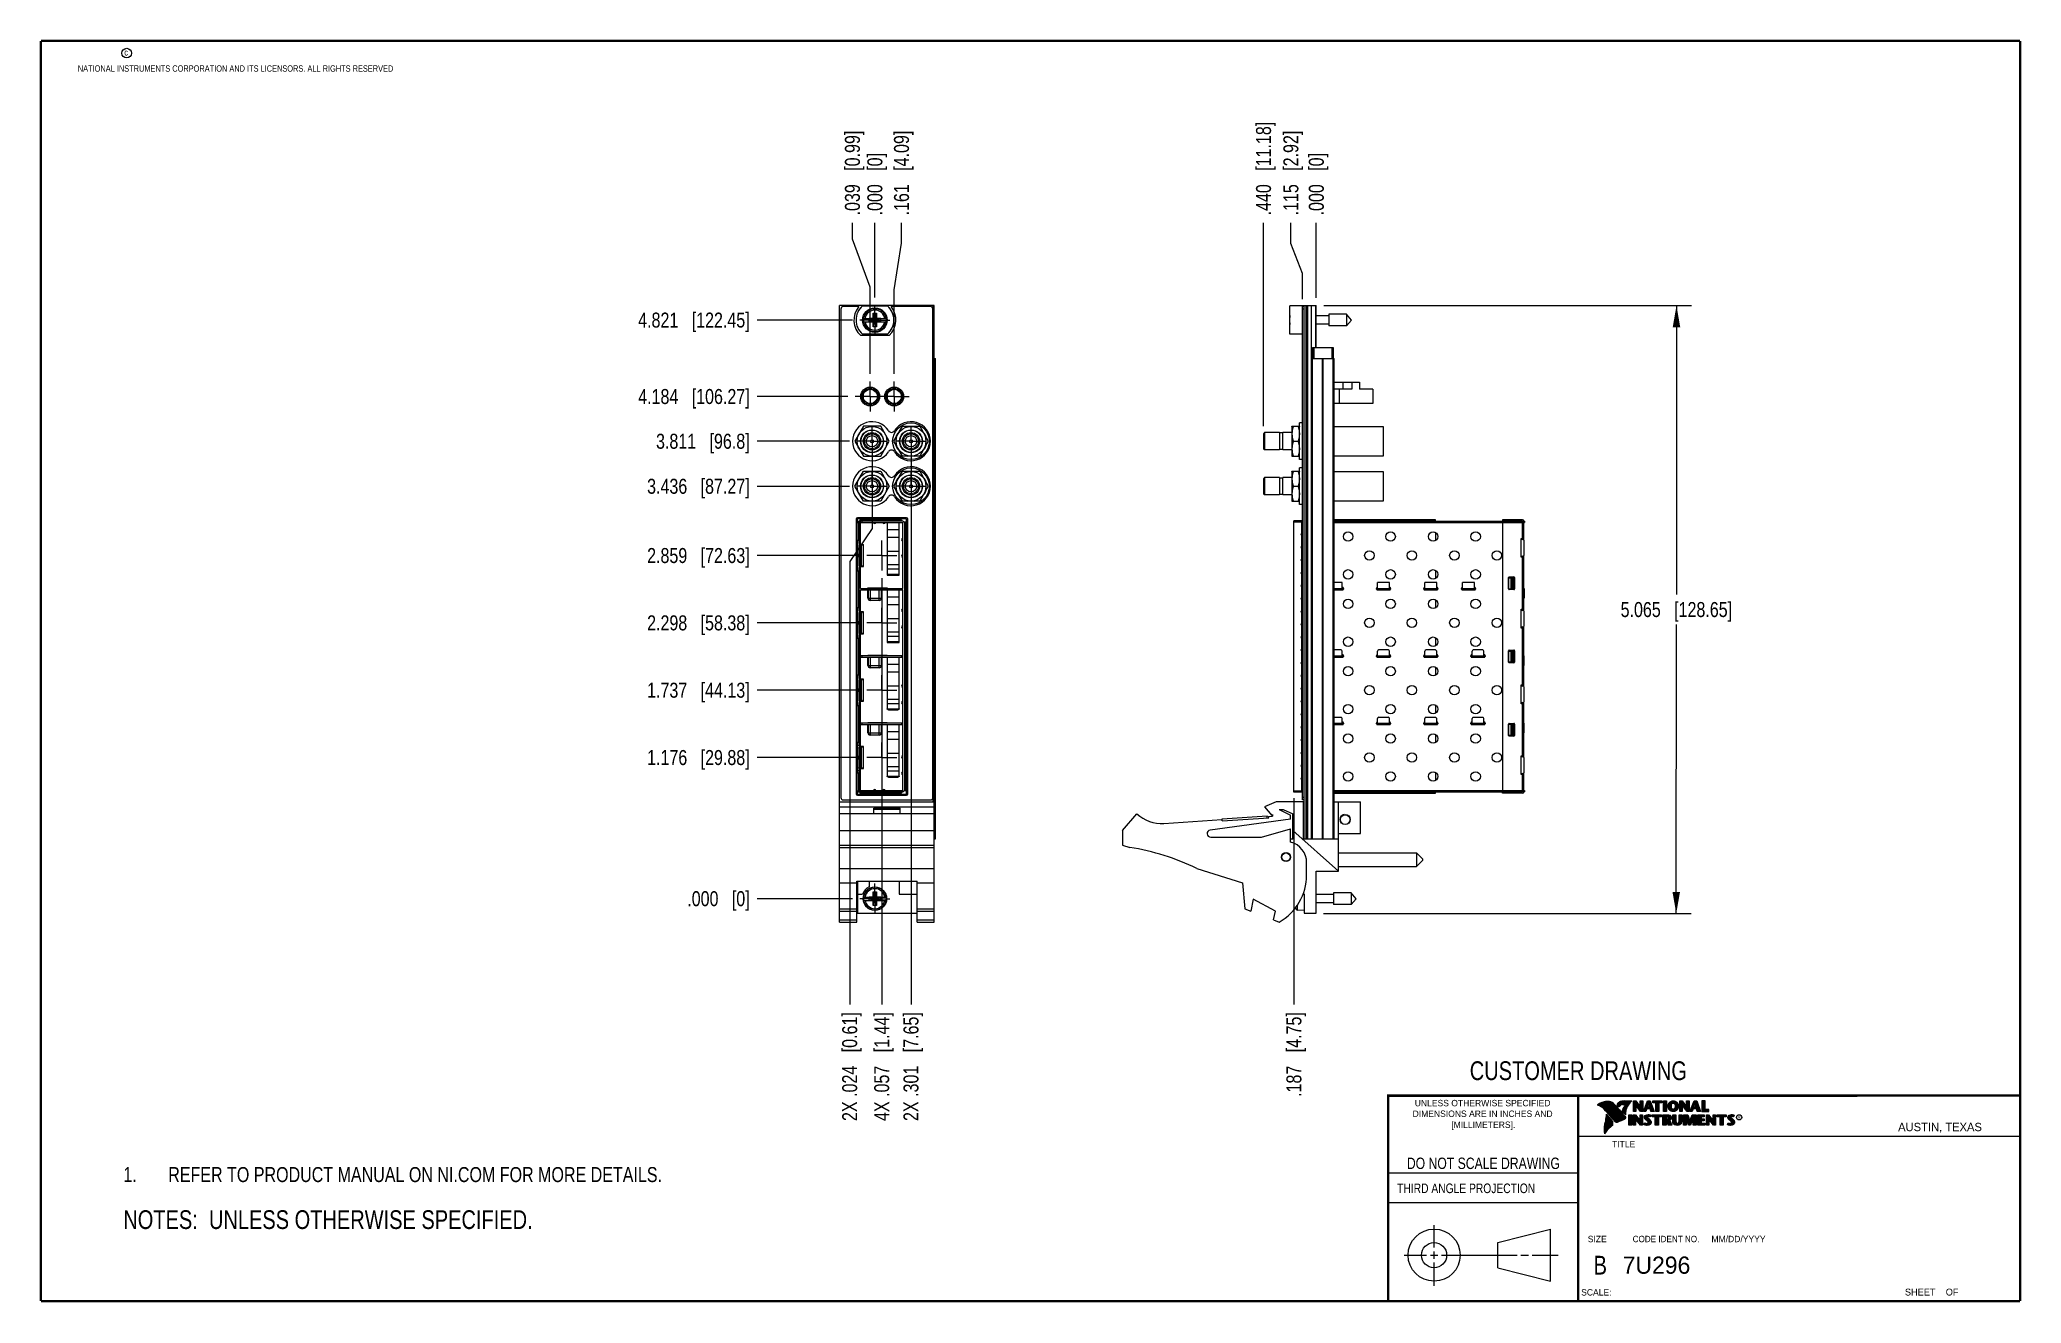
# Model space of a CAD drawing. Header units: inches. Extents: x 0.2 to 16.8, y 0.2 to 10.8.
import ezdxf

# ---------------------------------------------------------------- set-up
doc = ezdxf.new("R2010")
doc.units = ezdxf.units.IN
doc.header["$LTSCALE"] = 0.935
doc.header["$MEASUREMENT"] = 0
doc.linetypes.add('CENTER', pattern=[0.6, 0.375, -0.075, 0.075, -0.075])
doc.layers.get('0').update_dxf_attribs({"linetype": 'CONTINUOUS'})
for name, color, linetype in [('02___PRT_ALL_AXES', 7, 'CONTINUOUS'), ('DETAIL', 7, 'CONTINUOUS'), ('DIMENSIONS', 7, 'CONTINUOUS')]:
    doc.layers.add(name, color=color, linetype=linetype)
doc.styles.get("Standard").update_dxf_attribs({"font": 'txt', "width": 0.8})
doc.styles.add('TEXTSTYLE_2', font='txt')
doc.styles.add('TEXTSTYLE_3', font='txt', dxfattribs={"width": 0.95})
doc.dimstyles.new('DIMSTYLE_1', dxfattribs={"dimtxt": 0.125, "dimasz": 0.18, "dimexe": 0.125, "dimexo": 0.0625, "dimgap": 0.03125, "dimtad": 0, "dimtih": 1, "dimtoh": 1, "dimdec": 3, "dimzin": 4, "dimdsep": 46, "dimtxsty": 'STANDARD', "dimblk": '_FILLED', "dimblk1": '_FILLED', "dimblk2": '_FILLED', "dimcen": 0.09, "dimadec": 0, "dimazin": 0, "dimtp": 0.01, "dimtm": 0.01, "dimtfac": 1, "dimtdec": 3, "dimtofl": 0, "dimtmove": 0, "dimatfit": 3, "dimldrblk": '_FILLED', "dimfxl": 1, "dimtolj": 1, "dimtzin": 4, "dimarcsym": 0})
doc.dimstyles.new('DIMSTYLE_2', dxfattribs={"dimtxt": 0.125, "dimasz": 0.18, "dimexe": 0.125, "dimexo": 0.0625, "dimgap": 0.0625, "dimtad": 0, "dimtih": 1, "dimtoh": 1, "dimdec": 3, "dimzin": 4, "dimdsep": 46, "dimtxsty": 'STANDARD', "dimblk": '_FILLED', "dimblk1": '_FILLED', "dimblk2": '_FILLED', "dimcen": 0.09, "dimadec": 0, "dimazin": 0, "dimtp": 0.01, "dimtm": 0.01, "dimtfac": 1, "dimtdec": 3, "dimtofl": 0, "dimtmove": 0, "dimatfit": 3, "dimldrblk": '_FILLED', "dimfxl": 1, "dimtolj": 1, "dimtzin": 4, "dimarcsym": 0})

msp = doc.modelspace()

# ---------------------------------------------------------------- texts
at = {"color": 2, "linetype": 'CONTINUOUS', "attachment_point": 1, "line_spacing_factor": 0.9}
for s, insert, char_height, width in [('c', (0.946, 10.6893), 0.053, 0.0424), ('NATIONAL INSTRUMENTS CORPORATION AND ITS LICENSORS. ALL RIGHTS RESERVED', (0.5583, 10.5546), 0.053, 3.0104), ('THIRD ANGLE PROJECTION', (11.5564, 1.2384), 0.08, 1.408)]:
    msp.add_mtext(s, dxfattribs=dict(at, insert=insert, char_height=char_height, width=width))
at = {"color": 7, "linetype": 'CONTINUOUS', "attachment_point": 2, "line_spacing_factor": 0.9}
for s, insert, char_height, width in [('CUSTOMER DRAWING', (13.0668, 2.2564), 0.15625, 2), ('DO NOT SCALE DRAWING', (12.2754, 1.4542), 0.095, 1.52), ('B', (13.2497, 0.6361), 0.1562, 0.125)]:
    msp.add_mtext(s, dxfattribs=dict(at, insert=insert, char_height=char_height, width=width))
at = {"color": 2, "linetype": 'CONTINUOUS', "line_spacing_factor": 0.9}
for s, insert, char_height, width, attachment_point, style in [('DIMENSIONS ARE IN INCHES AND', (12.2688, 1.8465), 0.053254, 1.491112, 2, 'TEXTSTYLE_2'), ('UNLESS OTHERWISE SPECIFIED', (12.2688, 1.9352), 0.053254, 1.384604, 2, 'TEXTSTYLE_2'), ('[MILLIMETERS].', (12.2746, 1.7548), 0.053254, 0.745556, 2, 'TEXTSTYLE_2'), ('R', (14.3971, 1.8), 0.0217, 0.021738, 1, 'TEXTSTYLE_2'), ('AUSTIN, TEXAS', (15.7327, 1.7441), 0.069617, 0.905021, 1, 'TEXTSTYLE_2'), ('TITLE', (13.3474, 1.593), 0.05325, 0.26627, 1, 'TEXTSTYLE_2'), ('SIZE', (13.1451, 0.8027), 0.05325, 0.213016, 1, 'TEXTSTYLE_2'), ('CODE IDENT NO.', (13.7978, 0.8027), 0.053254, 0.708278, 2, 'TEXTSTYLE_3'), ('MM/DD/YYYY', (14.1765, 0.8027), 0.05325, 0.53254, 1, 'TEXTSTYLE_2'), ('SCALE:', (13.0904, 0.3585), 0.05325, 0.319524, 1, 'TEXTSTYLE_2'), ('SHEET    OF', (15.7892, 0.3625), 0.057262, 0.629882, 1, 'TEXTSTYLE_2')]:
    msp.add_mtext(s, dxfattribs=dict(at, insert=insert, char_height=char_height, width=width, attachment_point=attachment_point, style=style))
at = {"color": 7, "linetype": 'CONTINUOUS', "insert": (13.4363, 0.6298), "char_height": 0.14316, "width": 0.715775, "attachment_point": 1, "line_spacing_factor": 0.9, "style": 'TEXTSTYLE_2'}
msp.add_mtext('7U296', dxfattribs=at)

# ---------------------------------------------------------------- blocks, each defined once
blk = doc.blocks.new('CUSTOM_NOTE_BL0', base_point=(3.675, 1.312))
at = {"color": 2, "linetype": 'CONTINUOUS', "width": 0.8}
for s, p in [('1.', (0.938, 1.25)), ('REFER TO PRODUCT MANUAL ON NI.COM FOR MORE DETAILS.', (1.312, 1.25))]:
    blk.add_text(s, height=0.125, dxfattribs=at).set_placement(p)
blk = doc.blocks.new('*D0')
at = {"layer": 'DIMENSIONS', "color": 2, "linetype": 'CONTINUOUS'}
for p, q in [((7.016, 9.106), (7.016, 9.242)), ((7.164, 8.707), (7.016, 9.106)), ((7.164, 7.983), (7.164, 8.707))]:
    blk.add_line(p, q, dxfattribs=at)
at = {"layer": 'DIMENSIONS', "color": 2, "linetype": 'CONTINUOUS', "insert": (6.953, 9.304), "char_height": 0.125, "width": 1.125, "attachment_point": 1, "rotation": 90, "line_spacing_factor": 0.9}
blk.add_mtext('.039{\\Ftxt.shx;\\W1.000000;\\H0.125000; }[0.99]', dxfattribs=at)
blk = doc.blocks.new('_FILLED')
at = {"color": 0, "linetype": 'BYBLOCK'}
blk.add_solid([(0, 0), (-1, 0.174), (-1, -0.174)], dxfattribs=at)
blk = doc.blocks.new('*D1')
at = {"layer": 'DIMENSIONS', "color": 2, "linetype": 'CONTINUOUS'}
blk.add_line((7.203, 8.62), (7.203, 9.242), dxfattribs=at)
at = {"layer": 'DIMENSIONS', "color": 2, "linetype": 'CONTINUOUS', "insert": (7.14, 9.304), "char_height": 0.125, "width": 0.825, "attachment_point": 1, "rotation": 90, "line_spacing_factor": 0.9}
blk.add_mtext('.000{\\Ftxt.shx;\\W1.000000;\\H0.125000; }[0]', dxfattribs=at)
blk = doc.blocks.new('*D2')
at = {"layer": 'DIMENSIONS', "color": 2, "linetype": 'CONTINUOUS'}
for p, q in [((7.425, 9.072), (7.425, 9.242)), ((7.364, 8.685), (7.425, 9.072)), ((7.364, 7.983), (7.364, 8.685))]:
    blk.add_line(p, q, dxfattribs=at)
at = {"layer": 'DIMENSIONS', "color": 2, "linetype": 'CONTINUOUS', "insert": (7.362, 9.304), "char_height": 0.125, "width": 1.125, "attachment_point": 1, "rotation": 90, "line_spacing_factor": 0.9}
blk.add_mtext('.161{\\Ftxt.shx;\\W1.000000;\\H0.125000; }[4.09]', dxfattribs=at)
blk = doc.blocks.new('*D3')
at = {"layer": 'DIMENSIONS', "color": 2, "linetype": 'CONTINUOUS'}
blk.add_line((7.504, 7.36), (7.504, 2.729), dxfattribs=at)
at = {"layer": 'DIMENSIONS', "color": 2, "linetype": 'CONTINUOUS', "insert": (7.441, 2.666), "char_height": 0.125, "width": 1.425, "attachment_point": 3, "rotation": 90, "line_spacing_factor": 0.9}
blk.add_mtext('2X .301{\\Ftxt.shx;\\W1.000000;\\H0.125000; }[7.65]', dxfattribs=at)
blk = doc.blocks.new('*D4')
at = {"layer": 'DIMENSIONS', "color": 2, "linetype": 'CONTINUOUS'}
for p, q in [((7.179, 7.36), (7.179, 6.695)), ((7.179, 6.695), (6.993, 6.42)), ((6.993, 6.42), (6.993, 2.729))]:
    blk.add_line(p, q, dxfattribs=at)
at = {"layer": 'DIMENSIONS', "color": 2, "linetype": 'CONTINUOUS', "insert": (6.93, 2.666), "char_height": 0.125, "width": 1.425, "attachment_point": 3, "rotation": 90, "line_spacing_factor": 0.9}
blk.add_mtext('2X .024{\\Ftxt.shx;\\W1.000000;\\H0.125000; }[0.61]', dxfattribs=at)
blk = doc.blocks.new('*D5')
at = {"layer": 'DIMENSIONS', "color": 2, "linetype": 'CONTINUOUS'}
blk.add_line((7.26, 6.283), (7.26, 2.729), dxfattribs=at)
at = {"layer": 'DIMENSIONS', "color": 2, "linetype": 'CONTINUOUS', "insert": (7.197, 2.666), "char_height": 0.125, "width": 1.425, "attachment_point": 3, "rotation": 90, "line_spacing_factor": 0.9}
blk.add_mtext('4X .057{\\Ftxt.shx;\\W1.000000;\\H0.125000; }[1.44]', dxfattribs=at)
blk = doc.blocks.new('*D6')
at = {"layer": 'DIMENSIONS', "color": 2, "linetype": 'CONTINUOUS'}
blk.add_line((7.072, 4.788), (6.221, 4.788), dxfattribs=at)
at = {"layer": 'DIMENSIONS', "color": 2, "linetype": 'CONTINUOUS', "insert": (6.159, 4.85), "char_height": 0.125, "width": 1.325, "attachment_point": 3, "line_spacing_factor": 0.9}
blk.add_mtext('1.176{\\Ftxt.shx;\\W1.000000;\\H0.125000; }[29.88]', dxfattribs=at)
blk = doc.blocks.new('*D7')
at = {"layer": 'DIMENSIONS', "color": 2, "linetype": 'CONTINUOUS'}
blk.add_line((7.015, 3.611), (6.221, 3.611), dxfattribs=at)
at = {"layer": 'DIMENSIONS', "color": 2, "linetype": 'CONTINUOUS', "insert": (6.159, 3.674), "char_height": 0.125, "width": 0.825, "attachment_point": 3, "line_spacing_factor": 0.9}
blk.add_mtext('.000{\\Ftxt.shx;\\W1.000000;\\H0.125000; }[0]', dxfattribs=at)
blk = doc.blocks.new('*D8')
at = {"layer": 'DIMENSIONS', "color": 2, "linetype": 'CONTINUOUS'}
blk.add_line((7.072, 5.349), (6.221, 5.349), dxfattribs=at)
at = {"layer": 'DIMENSIONS', "color": 2, "linetype": 'CONTINUOUS', "insert": (6.159, 5.411), "char_height": 0.125, "width": 1.325, "attachment_point": 3, "line_spacing_factor": 0.9}
blk.add_mtext('1.737{\\Ftxt.shx;\\W1.000000;\\H0.125000; }[44.13]', dxfattribs=at)
blk = doc.blocks.new('*D9')
at = {"layer": 'DIMENSIONS', "color": 2, "linetype": 'CONTINUOUS'}
blk.add_line((7.072, 5.91), (6.221, 5.91), dxfattribs=at)
at = {"layer": 'DIMENSIONS', "color": 2, "linetype": 'CONTINUOUS', "insert": (6.159, 5.972), "char_height": 0.125, "width": 1.325, "attachment_point": 3, "line_spacing_factor": 0.9}
blk.add_mtext('2.298{\\Ftxt.shx;\\W1.000000;\\H0.125000; }[58.38]', dxfattribs=at)
blk = doc.blocks.new('*D10')
at = {"layer": 'DIMENSIONS', "color": 2, "linetype": 'CONTINUOUS'}
blk.add_line((7.072, 6.471), (6.221, 6.471), dxfattribs=at)
at = {"layer": 'DIMENSIONS', "color": 2, "linetype": 'CONTINUOUS', "insert": (6.159, 6.533), "char_height": 0.125, "width": 1.325, "attachment_point": 3, "line_spacing_factor": 0.9}
blk.add_mtext('2.859{\\Ftxt.shx;\\W1.000000;\\H0.125000; }[72.63]', dxfattribs=at)
blk = doc.blocks.new('*D11')
at = {"layer": 'DIMENSIONS', "color": 2, "linetype": 'CONTINUOUS'}
blk.add_line((6.991, 7.047), (6.221, 7.047), dxfattribs=at)
at = {"layer": 'DIMENSIONS', "color": 2, "linetype": 'CONTINUOUS', "insert": (6.159, 7.11), "char_height": 0.125, "width": 1.325, "attachment_point": 3, "line_spacing_factor": 0.9}
blk.add_mtext('3.436{\\Ftxt.shx;\\W1.000000;\\H0.125000; }[87.27]', dxfattribs=at)
blk = doc.blocks.new('*D12')
at = {"layer": 'DIMENSIONS', "color": 2, "linetype": 'CONTINUOUS'}
blk.add_line((6.991, 7.422), (6.221, 7.422), dxfattribs=at)
at = {"layer": 'DIMENSIONS', "color": 2, "linetype": 'CONTINUOUS', "insert": (6.159, 7.485), "char_height": 0.125, "width": 1.225, "attachment_point": 3, "line_spacing_factor": 0.9}
blk.add_mtext('3.811{\\Ftxt.shx;\\W1.000000;\\H0.125000; }[96.8]', dxfattribs=at)
blk = doc.blocks.new('*D13')
at = {"layer": 'DIMENSIONS', "color": 2, "linetype": 'CONTINUOUS'}
blk.add_line((6.976, 7.795), (6.221, 7.795), dxfattribs=at)
at = {"layer": 'DIMENSIONS', "color": 2, "linetype": 'CONTINUOUS', "insert": (6.159, 7.858), "char_height": 0.125, "width": 1.425, "attachment_point": 3, "line_spacing_factor": 0.9}
blk.add_mtext('4.184{\\Ftxt.shx;\\W1.000000;\\H0.125000; }[106.27]', dxfattribs=at)
blk = doc.blocks.new('*D14')
at = {"layer": 'DIMENSIONS', "color": 2, "linetype": 'CONTINUOUS'}
blk.add_line((7.015, 8.432), (6.221, 8.432), dxfattribs=at)
at = {"layer": 'DIMENSIONS', "color": 2, "linetype": 'CONTINUOUS', "insert": (6.159, 8.495), "char_height": 0.125, "width": 1.425, "attachment_point": 3, "line_spacing_factor": 0.9}
blk.add_mtext('4.821{\\Ftxt.shx;\\W1.000000;\\H0.125000; }[122.45]', dxfattribs=at)
blk = doc.blocks.new('*D15')
at = {"layer": 'DIMENSIONS', "color": 2, "linetype": 'CONTINUOUS'}
for p, q in [((10.945, 8.554), (14.01, 8.553)), ((13.885, 8.553), (13.884, 6.146)), ((13.883, 3.488), (13.884, 5.896)), ((10.943, 3.489), (14.008, 3.488))]:
    blk.add_line(p, q, dxfattribs=at)
at = {"layer": 'DIMENSIONS', "color": 2, "linetype": 'CONTINUOUS', "xscale": 0.18, "yscale": 0.18, "zscale": 0.18}
for p, rotation in [((13.885, 8.553), 89.9773754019), ((13.883, 3.488), 269.9773754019)]:
    blk.add_blockref('_FILLED', p, dxfattribs=dict(at, rotation=rotation))
at = {"layer": 'DIMENSIONS', "color": 2, "linetype": 'CONTINUOUS', "insert": (13.884, 6.083), "char_height": 0.125, "width": 1.425, "attachment_point": 2, "line_spacing_factor": 0.9}
blk.add_mtext('5.065{\\Ftxt.shx;\\W1.000000;\\H0.125000; }[128.65]', dxfattribs=at)
blk = doc.blocks.new('*D16')
at = {"layer": 'DIMENSIONS', "color": 2, "linetype": 'CONTINUOUS'}
for p, q in [((10.67, 9.069), (10.67, 9.242)), ((10.767, 8.819), (10.67, 9.069)), ((10.767, 8.607), (10.767, 8.819))]:
    blk.add_line(p, q, dxfattribs=at)
at = {"layer": 'DIMENSIONS', "color": 2, "linetype": 'CONTINUOUS', "insert": (10.608, 9.304), "char_height": 0.125, "width": 1.125, "attachment_point": 1, "rotation": 90, "line_spacing_factor": 0.9}
blk.add_mtext('.115{\\Ftxt.shx;\\W1.000000;\\H0.125000; }[2.92]', dxfattribs=at)
blk = doc.blocks.new('*D17')
at = {"layer": 'DIMENSIONS', "color": 2, "linetype": 'CONTINUOUS'}
blk.add_line((10.882, 8.617), (10.882, 9.242), dxfattribs=at)
at = {"layer": 'DIMENSIONS', "color": 2, "linetype": 'CONTINUOUS', "insert": (10.82, 9.304), "char_height": 0.125, "width": 0.825, "attachment_point": 1, "rotation": 90, "line_spacing_factor": 0.9}
blk.add_mtext('.000{\\Ftxt.shx;\\W1.000000;\\H0.125000; }[0]', dxfattribs=at)
blk = doc.blocks.new('*D18')
at = {"layer": 'DIMENSIONS', "color": 2, "linetype": 'CONTINUOUS'}
blk.add_line((10.442, 7.547), (10.442, 9.242), dxfattribs=at)
at = {"layer": 'DIMENSIONS', "color": 2, "linetype": 'CONTINUOUS', "insert": (10.38, 9.304), "char_height": 0.125, "width": 1.225, "attachment_point": 1, "rotation": 90, "line_spacing_factor": 0.9}
blk.add_mtext('.440{\\Ftxt.shx;\\W1.000000;\\H0.125000; }[11.18]', dxfattribs=at)
blk = doc.blocks.new('*D19')
at = {"layer": 'DIMENSIONS', "color": 2, "linetype": 'CONTINUOUS'}
blk.add_line((10.695, 4.448), (10.695, 2.729), dxfattribs=at)
at = {"layer": 'DIMENSIONS', "color": 2, "linetype": 'CONTINUOUS', "insert": (10.633, 2.666), "char_height": 0.125, "width": 1.125, "attachment_point": 3, "rotation": 90, "line_spacing_factor": 0.9}
blk.add_mtext('.187{\\Ftxt.shx;\\W1.000000;\\H0.125000; }[4.75]', dxfattribs=at)
blk = doc.blocks.new('NOTES_HEADER_BL1', base_point=(3.1215, 0.9375))
at = {"layer": 'DETAIL', "color": 2, "linetype": 'CONTINUOUS', "width": 0.8}
blk.add_text('NOTES:  UNLESS OTHERWISE SPECIFIED.', height=0.156, dxfattribs=at).set_placement((0.9375, 0.8595))

# ---------------------------------------------------------------- dimensions: what is measured, and where the dimension line sits
at = {"layer": 'DIMENSIONS', "color": 2, "linetype": 'CONTINUOUS'}
for feature_location, offset, dtype, origin, picture, middle in [((7.1639, 7.9828), (-0.1482, 1.2591), 0, (7.2029, 8.5575), '*D0', (7.0157, 9.8669)), ((7.3639021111, 7.9827810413), (0.0609965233, 1.2591), 0, (7.2029021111, 7.9202810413), '*D2', (7.4248986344, 9.8668810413)), ((10.442, 7.5469), (0, 1.695), 1, (10.882, 7.4844), '*D18', (10.442, 9.9169)), ((10.7670375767, 8.6068810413), (-0.0966903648, 0.635), 0, (10.8820375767, 8.5543810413), '*D16', (10.6703472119, 9.8668810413)), ((7.2029021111, 8.6199810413), (0, 0.6219), 1, (7.2029021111, 8.5574810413), '*D1', (7.2029021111, 9.7168810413)), ((10.8820375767, 8.6168810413), (0, 0.625), 1, (10.8820375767, 8.5543810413), '*D17', (10.8820375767, 9.7168810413)), ((7.0153, 8.4324), (-0.7939, 0), 0, (7.0778, 3.6115), '*D14', (5.4464, 8.4324)), ((6.9763, 7.7952), (-0.7549, 0), 0, (7.0388, 3.6115), '*D13', (5.4464, 7.7952)), ((6.9913, 7.4224), (-0.7699, 0), 0, (7.0538, 3.6115), '*D12', (5.5464, 7.4224)), ((6.9913, 7.0474), (-0.7699, 0), 0, (7.0538, 3.6115), '*D11', (5.4964, 7.0474)), ((7.0722, 6.4709), (-0.8508, 0), 0, (7.1347, 3.6115), '*D10', (5.4964, 6.4709)), ((7.0722, 5.9099), (-0.8508, 0), 0, (7.1347, 3.6115), '*D9', (5.4964, 5.9099)), ((7.0722, 5.3488), (-0.8508, 0), 0, (7.1347, 3.6115), '*D8', (5.4964, 5.3488)), ((7.0722, 4.7878), (-0.8508, 0), 0, (7.0778, 3.6115), '*D6', (5.4964, 4.7878)), ((10.695, 4.4483), (0, -1.7194), 1, (10.882, 4.5108), '*D19', (10.695, 2.104)), ((7.0153021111, 3.6114710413), (-0.7939, 0), 0, (7.0778021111, 3.6114710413), '*D7', (5.7464021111, 3.6114710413))]:
    dim = msp.add_ordinate_dim(feature_location=feature_location, offset=offset, dtype=dtype, origin=origin, dimstyle='DIMSTYLE_1', dxfattribs=at)
    dim.commit()
    dim.dimension.update_dxf_attribs({"geometry": picture, "text_midpoint": middle})
dim = msp.add_linear_dim(base=(13.8854, 8.5532), p1=(10.88, 3.4895), p2=(10.882, 8.5544), angle=89.97738, dimstyle='DIMSTYLE_2', dxfattribs=at)
dim.commit()
dim.dimension.update_dxf_attribs({"geometry": '*D15', "text_midpoint": (13.8844, 6.0207), "dimtype": 160})
for feature_location, offset, dtype, origin, text, picture, middle in [((7.1789, 7.3599), (-0.1863, -4.6309), 0, (7.2029, 7.5475), '2X <>', '*D4', (6.9926, 1.954)), ((7.5039, 7.3599), (0, -4.6309), 1, (7.2029, 7.5475), '2X <>', '*D3', (7.5039, 1.954)), ((7.2598, 6.2833), (0, -3.5543), 1, (7.2029, 6.3458), '4X <>', '*D5', (7.2598, 1.954))]:
    dim = msp.add_ordinate_dim(feature_location=feature_location, offset=offset, dtype=dtype, origin=origin, text=text, dimstyle='DIMSTYLE_1', dxfattribs=at)
    dim.commit()
    dim.dimension.update_dxf_attribs({"geometry": picture, "text_midpoint": middle})

# ---------------------------------------------------------------- linework, layer by layer
at = {"color": 7, "linetype": 'CONTINUOUS'}
for p, q in [((6.9089, 3.4165), (6.9089, 8.5544)), ((7.6969, 8.5544), (6.9089, 8.5544)), ((6.9189, 8.5244), (6.9189, 4.4544)), ((7.0684, 8.5444), (6.9389, 8.5444)), ((7.0992, 8.5509), (7.3067, 8.5509)), ((7.1083, 8.4462), (7.1912, 8.4462)), ((7.1544, 8.4207), (7.1544, 8.4441)), ((7.1544, 8.4207), (7.2514, 8.4441)), ((7.1912, 8.4441), (7.1544, 8.4441)), ((7.1544, 8.4441), (7.2514, 8.4207)), ((7.1891, 8.3753), (7.2167, 8.4895)), ((7.1891, 8.4462), (7.1891, 8.4895)), ((7.2167, 8.3753), (7.1891, 8.4895)), ((7.1891, 8.4895), (7.2167, 8.4895)), ((7.1912, 8.4462), (7.1912, 8.4441)), ((7.1912, 8.4207), (7.2146, 8.4441)), ((7.2146, 8.4207), (7.1912, 8.4441)), ((7.2146, 8.4462), (7.2146, 8.4441)), ((7.2146, 8.4462), (7.2975, 8.4462)), ((7.2514, 8.4441), (7.2146, 8.4441)), ((7.2167, 8.4895), (7.2167, 8.4462)), ((7.2514, 8.4207), (7.2514, 8.4441)), ((7.6669, 8.5444), (7.3374, 8.5444)), ((7.6849, 8.5544), (7.6849, 8.5331)), ((7.6869, 4.4544), (7.6869, 8.5244)), ((7.6969, 3.4165), (7.6969, 8.5544)), ((10.662, 8.4462), (10.66, 8.4462)), ((10.662, 8.3139), (10.662, 8.5509)), ((10.782, 8.5509), (10.662, 8.5509)), ((10.767, 4.4344), (10.767, 8.5444)), ((10.782, 8.5444), (10.767, 8.5444)), ((10.782, 8.5244), (10.767, 8.5244)), ((10.782, 4.1114), (10.782, 8.5544)), ((10.782, 8.5544), (10.882, 8.5544)), ((10.794, 8.5544), (10.794, 4.1114)), ((10.8, 8.5544), (10.8, 4.1114)), ((10.812, 4.1114), (10.812, 8.5544)), ((10.8412, 4.1114), (10.8412, 8.5544)), ((10.877, 8.5544), (10.877, 8.2044)), ((10.882, 8.2044), (10.882, 8.5544)), ((10.9857, 8.4674), (10.882, 8.4674)), ((10.9857, 8.4816), (10.9857, 8.3832)), ((11.1338, 8.4816), (10.9857, 8.4816)), ((11.1338, 8.4816), (11.1338, 8.3832)), ((11.1751, 8.4324), (11.1338, 8.4816)), ((11.1751, 8.4324), (11.1338, 8.3832)), ((7.3212, 8.3034), (7.0846, 8.3034)), ((7.3067, 8.3139), (7.0992, 8.3139)), ((7.1083, 8.4186), (7.1912, 8.4186)), ((7.1544, 8.4207), (7.1912, 8.4207)), ((7.1891, 8.3753), (7.1891, 8.4186)), ((7.2167, 8.3753), (7.1891, 8.3753)), ((7.1912, 8.4186), (7.1912, 8.4207)), ((7.2146, 8.4186), (7.2146, 8.4207)), ((7.2146, 8.4207), (7.2514, 8.4207)), ((7.2146, 8.4186), (7.2975, 8.4186)), ((7.2167, 8.4186), (7.2167, 8.3753)), ((10.66, 8.4186), (10.662, 8.4186)), ((10.767, 8.3139), (10.662, 8.3139)), ((10.9857, 8.3973), (10.882, 8.3973)), ((11.1338, 8.3832), (10.9857, 8.3832)), ((7.6969, 8.1114), (7.7086, 8.1114)), ((7.6998, 4.1114), (7.6998, 8.1114)), ((7.7085, 4.1114), (7.7085, 8.1114)), ((7.7086, 4.1114), (7.7086, 8.1114)), ((10.843, 4.1114), (10.843, 8.1114)), ((10.843, 8.1114), (11.031, 8.1114)), ((10.852, 8.2044), (10.852, 8.1114)), ((10.852, 8.2044), (11.022, 8.2044)), ((10.852, 4.1114), (10.852, 8.1114)), ((10.862, 8.2044), (10.862, 8.1114)), ((10.882, 8.2199), (10.877, 8.2199)), ((10.9339, 4.1114), (10.9339, 8.1114)), ((10.9402, 4.1114), (10.9402, 8.1114)), ((11.012, 8.2044), (11.012, 8.1114)), ((11.022, 8.2044), (11.022, 8.1114)), ((11.0221, 4.1114), (11.0221, 8.1114)), ((11.031, 4.1114), (11.031, 8.1114)), ((7.104, 7.8283), (7.104, 7.762)), ((7.176, 7.8626), (7.176, 7.8559)), ((7.1955, 7.8559), (7.176, 7.8559)), ((7.224, 7.828), (7.224, 7.7624)), ((7.304, 7.8283), (7.304, 7.762)), ((7.3955, 7.8559), (7.3323, 7.8559)), ((7.424, 7.7624), (7.424, 7.828)), ((11.031, 7.9159), (11.2425, 7.9159)), ((11.1795, 7.8559), (11.031, 7.8559)), ((11.0732, 7.8559), (11.0732, 7.7359)), ((11.1042, 7.9159), (11.1042, 7.8559)), ((11.1795, 7.9159), (11.1795, 7.8559)), ((11.2425, 7.9159), (11.2425, 7.8559)), ((11.3525, 7.8559), (11.2425, 7.8559)), ((11.3525, 7.8559), (11.3525, 7.7359)), ((7.1982, 7.7359), (7.1296, 7.7359)), ((7.3982, 7.7359), (7.3296, 7.7359)), ((11.3525, 7.7359), (11.031, 7.7359)), ((7.1067, 7.5474), (7.0346, 7.4224)), ((7.2511, 7.5474), (7.1067, 7.5474)), ((7.3232, 7.4224), (7.2511, 7.5474)), ((7.3596, 7.4224), (7.4317, 7.5474)), ((7.3788, 7.4556), (7.3783, 7.4559)), ((7.3914, 7.4875), (7.3963, 7.486)), ((7.4317, 7.5474), (7.5761, 7.5474)), ((7.4704, 7.548), (7.4707, 7.5474)), ((7.5371, 7.5474), (7.5374, 7.548)), ((7.5761, 7.5474), (7.6482, 7.4224)), ((7.6115, 7.486), (7.6164, 7.4875)), ((7.6295, 7.4559), (7.629, 7.4556)), ((10.452, 7.4944), (10.442, 7.4844)), ((10.442, 7.4844), (10.442, 7.3604)), ((10.452, 7.4944), (10.452, 7.3504)), ((10.577, 7.4944), (10.452, 7.4944)), ((10.577, 7.4944), (10.577, 7.3504)), ((10.603, 7.4914), (10.577, 7.4914)), ((10.603, 7.3504), (10.603, 7.4944)), ((10.679, 7.4944), (10.603, 7.4944)), ((10.679, 7.5464), (10.6796, 7.5474)), ((10.679, 7.5464), (10.679, 7.2984)), ((10.6796, 7.5474), (10.7415, 7.5474)), ((10.7415, 7.5474), (10.742, 7.5464)), ((10.742, 7.2694), (10.742, 7.5754)), ((10.767, 7.5754), (10.742, 7.5754)), ((11.444, 7.5424), (11.031, 7.5424)), ((11.444, 7.3024), (11.444, 7.5424)), ((7.0346, 7.4224), (7.1067, 7.2974)), ((7.1067, 7.2974), (7.2511, 7.2974)), ((7.2511, 7.2974), (7.3232, 7.4224)), ((7.4317, 7.2974), (7.3596, 7.4224)), ((7.3783, 7.3889), (7.3788, 7.3891)), ((7.3963, 7.3588), (7.3914, 7.3572)), ((7.5761, 7.2974), (7.4317, 7.2974)), ((7.4707, 7.2974), (7.4704, 7.2968)), ((7.5374, 7.2968), (7.5371, 7.2974)), ((7.6482, 7.4224), (7.5761, 7.2974)), ((7.6164, 7.3572), (7.6115, 7.3588)), ((7.629, 7.3891), (7.6295, 7.3889)), ((10.452, 7.3504), (10.442, 7.3604)), ((10.577, 7.3504), (10.452, 7.3504)), ((10.603, 7.3534), (10.577, 7.3534)), ((10.679, 7.3504), (10.603, 7.3504)), ((10.679, 7.2984), (10.6796, 7.2974)), ((10.6796, 7.2974), (10.7415, 7.2974)), ((10.6908, 7.4224), (10.7303, 7.4224)), ((10.7415, 7.2974), (10.742, 7.2984)), ((10.767, 7.2694), (10.742, 7.2694)), ((11.031, 7.3024), (11.444, 7.3024)), ((7.0346, 7.0474), (7.1067, 7.1724)), ((7.1067, 7.1724), (7.2511, 7.1724)), ((7.2511, 7.1724), (7.3232, 7.0474)), ((7.3596, 7.0474), (7.4317, 7.1724)), ((7.3914, 7.1125), (7.3963, 7.111)), ((7.4317, 7.1724), (7.5761, 7.1724)), ((7.4704, 7.173), (7.4707, 7.1724)), ((7.5371, 7.1724), (7.5374, 7.173)), ((7.5761, 7.1724), (7.6482, 7.0474)), ((7.6115, 7.111), (7.6164, 7.1125)), ((10.452, 7.1194), (10.442, 7.1094)), ((10.442, 7.1094), (10.442, 6.9854)), ((10.452, 7.1194), (10.452, 6.9754)), ((10.577, 7.1194), (10.452, 7.1194)), ((10.577, 7.1194), (10.577, 6.9754)), ((10.603, 7.1164), (10.577, 7.1164)), ((10.603, 6.9754), (10.603, 7.1194)), ((10.679, 7.1194), (10.603, 7.1194)), ((10.679, 7.1714), (10.6796, 7.1724)), ((10.679, 7.1714), (10.679, 6.9234)), ((10.6796, 7.1724), (10.7415, 7.1724)), ((10.7415, 7.1724), (10.742, 7.1714)), ((10.742, 6.8944), (10.742, 7.2004)), ((10.767, 7.2004), (10.742, 7.2004)), ((11.444, 7.1674), (11.031, 7.1674)), ((11.444, 6.9274), (11.444, 7.1674)), ((7.1067, 6.9224), (7.0346, 7.0474)), ((7.3232, 7.0474), (7.2511, 6.9224)), ((7.4317, 6.9224), (7.3596, 7.0474)), ((7.3788, 7.0806), (7.3783, 7.0809)), ((7.3783, 7.0139), (7.3788, 7.0141)), ((7.3963, 6.9838), (7.3914, 6.9822)), ((7.6482, 7.0474), (7.5761, 6.9224)), ((7.6164, 6.9822), (7.6115, 6.9838)), ((7.6295, 7.0809), (7.629, 7.0806)), ((7.629, 7.0141), (7.6295, 7.0139)), ((10.452, 6.9754), (10.442, 6.9854)), ((10.577, 6.9754), (10.452, 6.9754)), ((10.603, 6.9784), (10.577, 6.9784)), ((10.679, 6.9754), (10.603, 6.9754)), ((10.6908, 7.0474), (10.7303, 7.0474)), ((7.0464, 6.7749), (7.0464, 4.4839)), ((7.0564, 6.7749), (7.0564, 6.7465)), ((7.4664, 6.7859), (7.0574, 6.7859)), ((7.1088, 6.7759), (7.0574, 6.7759)), ((7.2511, 6.9224), (7.1067, 6.9224)), ((7.1088, 6.7774), (7.1088, 6.7563)), ((7.1088, 6.7774), (7.2041, 6.7774)), ((7.2041, 6.7595), (7.2041, 6.7774)), ((7.2159, 6.7759), (7.2041, 6.7759)), ((7.2159, 6.7774), (7.2159, 6.7595)), ((7.2159, 6.7774), (7.3111, 6.7774)), ((7.3111, 6.7595), (7.3111, 6.7774)), ((7.323, 6.7759), (7.3111, 6.7759)), ((7.323, 6.7774), (7.323, 6.7595)), ((7.323, 6.7774), (7.4182, 6.7774)), ((7.4182, 6.7563), (7.4182, 6.7774)), ((7.4664, 6.7759), (7.4182, 6.7759)), ((7.5761, 6.9224), (7.4317, 6.9224)), ((7.4674, 4.4839), (7.4674, 6.7749)), ((7.4707, 6.9224), (7.4704, 6.9218)), ((7.4774, 4.4839), (7.4774, 6.7749)), ((7.5374, 6.9218), (7.5371, 6.9224)), ((10.679, 6.9234), (10.6796, 6.9224)), ((10.6796, 6.9224), (10.7415, 6.9224)), ((10.7415, 6.9224), (10.742, 6.9234)), ((10.767, 6.8944), (10.742, 6.8944)), ((11.031, 6.9274), (11.444, 6.9274)), ((7.0526, 6.5986), (7.0526, 6.7465)), ((7.0526, 6.7465), (7.0737, 6.7465)), ((7.0564, 6.7563), (7.0737, 6.7563)), ((7.0639, 6.7465), (7.0639, 6.7563)), ((7.065, 6.5986), (7.065, 6.7465)), ((7.0678, 6.7563), (7.0678, 6.7465)), ((7.0706, 6.5986), (7.0706, 6.7465)), ((7.0737, 6.7465), (7.0737, 6.7583)), ((7.0737, 6.7583), (7.1088, 6.7583)), ((7.0816, 6.7681), (7.0816, 6.7679)), ((7.0816, 6.7681), (7.1088, 6.7681)), ((7.0836, 6.5614), (7.0836, 6.7583)), ((7.1088, 6.7563), (7.0836, 6.7563)), ((7.0836, 6.7465), (7.4359, 6.7465)), ((7.0934, 6.7563), (7.0934, 6.7465)), ((7.1088, 6.765), (7.2041, 6.765)), ((7.1088, 6.7595), (7.4182, 6.7595)), ((7.2041, 6.7681), (7.2159, 6.7681)), ((7.2159, 6.765), (7.3111, 6.765)), ((7.306, 6.7465), (7.306, 6.3077)), ((7.306, 6.6874), (7.4047, 6.6874)), ((7.4047, 6.6197), (7.306, 6.6197)), ((7.3111, 6.7681), (7.323, 6.7681)), ((7.323, 6.765), (7.4182, 6.765)), ((7.4047, 6.3077), (7.4047, 6.7465)), ((7.4182, 6.7681), (7.4253, 6.7681)), ((7.4182, 6.7583), (7.4253, 6.7583)), ((7.4359, 6.7563), (7.4182, 6.7563)), ((7.4253, 6.7681), (7.4253, 6.7563)), ((7.4359, 6.6136), (7.4342, 6.6136)), ((7.4359, 6.1953), (7.4359, 6.7465)), ((7.4458, 6.7465), (7.4458, 6.7478)), ((7.4674, 6.7478), (7.4458, 6.7478)), ((7.4489, 6.7478), (7.4489, 4.5108)), ((7.4489, 6.6526), (7.4674, 6.6526)), ((7.4674, 6.6408), (7.4489, 6.6408)), ((7.4545, 6.7478), (7.4545, 6.6526)), ((7.4545, 6.6408), (7.4545, 6.5455)), ((7.4556, 6.6526), (7.4556, 6.6408)), ((10.695, 4.4992), (10.695, 6.7595)), ((10.762, 6.7595), (10.695, 6.7595)), ((10.695, 6.7563), (10.767, 6.7563)), ((10.767, 6.7478), (10.695, 6.7478)), ((10.76, 6.6526), (10.767, 6.6526)), ((10.767, 6.6408), (10.76, 6.6408)), ((10.762, 6.6526), (10.762, 6.7478)), ((10.762, 6.5455), (10.762, 6.6408)), ((10.7639, 6.7565), (10.7639, 6.7563)), ((11.8761, 6.7681), (11.031, 6.7681)), ((11.031, 6.7583), (11.8761, 6.7583)), ((11.031, 6.7563), (12.6025, 6.7563)), ((11.031, 6.7465), (12.6183, 6.7465)), ((11.1222, 6.7563), (11.1222, 6.7583)), ((11.2128, 6.7563), (11.2128, 6.7583)), ((11.2856, 6.7583), (11.2856, 6.7563)), ((11.4037, 6.7583), (11.4037, 6.7563)), ((11.634, 6.7563), (11.634, 6.7583)), ((11.7246, 6.7563), (11.7246, 6.7583)), ((11.7974, 6.7583), (11.7974, 6.7563)), ((11.8663, 6.7583), (11.8663, 6.7681)), ((11.8761, 6.7563), (11.8761, 6.7681)), ((11.8761, 6.6624), (11.8761, 6.5943)), ((12.6025, 6.7681), (12.4352, 6.7681)), ((12.4352, 6.7681), (12.4352, 6.7583)), ((12.6025, 6.7583), (12.4352, 6.7583)), ((12.4352, 6.7465), (12.4352, 4.5122)), ((12.4864, 6.7563), (12.4864, 6.7583)), ((12.5234, 6.7583), (12.5266, 6.7564)), ((12.5907, 6.7465), (12.5907, 6.7563)), ((12.5907, 6.6136), (12.6124, 6.6136)), ((12.5907, 6.4561), (12.5907, 6.6136)), ((12.6025, 6.6037), (12.6025, 6.7583)), ((12.6124, 6.6018), (12.6124, 6.7583)), ((12.6183, 6.7563), (12.6124, 6.7563)), ((12.6183, 6.7563), (12.6183, 6.7465)), ((7.0526, 6.5986), (7.0737, 6.5986)), ((7.0564, 6.5986), (7.0564, 6.3427)), ((7.0619, 6.5709), (7.0564, 6.5709)), ((7.0619, 6.5591), (7.0564, 6.5591)), ((7.0619, 6.4772), (7.0564, 6.4772)), ((7.0619, 6.4654), (7.0564, 6.4654)), ((7.0619, 6.5709), (7.0619, 6.5986)), ((7.0619, 6.4772), (7.0619, 6.5591)), ((7.0619, 6.4807), (7.0737, 6.4807)), ((7.0619, 6.3835), (7.0619, 6.4654)), ((7.0737, 6.461), (7.0619, 6.461)), ((7.0737, 6.3427), (7.0737, 6.5986)), ((7.0737, 6.5949), (7.0836, 6.5949)), ((7.0836, 6.585), (7.0737, 6.585)), ((7.0737, 6.5614), (7.1092, 6.5614)), ((7.0739, 6.5614), (7.0739, 6.3803)), ((7.0856, 6.5516), (7.0856, 6.3902)), ((7.0907, 6.5516), (7.0856, 6.5516)), ((7.0907, 6.3902), (7.0907, 6.5516)), ((7.1092, 6.3803), (7.1092, 6.5614)), ((7.306, 6.5069), (7.4047, 6.5069)), ((7.4342, 6.5939), (7.4342, 6.4758)), ((7.4359, 6.4561), (7.4342, 6.4561)), ((7.4489, 6.5455), (7.4674, 6.5455)), ((7.4674, 6.5337), (7.4489, 6.5337)), ((7.4545, 6.5337), (7.4545, 6.4384)), ((7.4556, 6.5455), (7.4556, 6.5337)), ((10.76, 6.5455), (10.767, 6.5455)), ((10.767, 6.5337), (10.76, 6.5337)), ((10.762, 6.4384), (10.762, 6.5337)), ((12.6124, 6.4561), (12.5907, 6.4561)), ((12.6065, 6.6037), (12.6005, 6.6037)), ((12.6005, 6.466), (12.6065, 6.466)), ((12.6025, 6.0132), (12.6025, 6.466)), ((12.6124, 6.0112), (12.6124, 6.4679)), ((12.6163, 6.4758), (12.6163, 6.5939)), ((7.0526, 6.0376), (7.0526, 6.3427)), ((7.0526, 6.3427), (7.0737, 6.3427)), ((7.0619, 6.3835), (7.0564, 6.3835)), ((7.0619, 6.3717), (7.0564, 6.3717)), ((7.0619, 6.3427), (7.0619, 6.3717)), ((7.065, 6.0376), (7.065, 6.3427)), ((7.0706, 6.0376), (7.0706, 6.3427)), ((7.0737, 6.3803), (7.1092, 6.3803)), ((7.0737, 6.3567), (7.0836, 6.3567)), ((7.0836, 6.3469), (7.0737, 6.3469)), ((7.0836, 6.1953), (7.0836, 6.3803)), ((7.0856, 6.3902), (7.0907, 6.3902)), ((7.4047, 6.394), (7.306, 6.394)), ((7.306, 6.3586), (7.4047, 6.3586)), ((7.4047, 6.3134), (7.306, 6.3134)), ((7.306, 6.3077), (7.4047, 6.3077)), ((7.4489, 6.4384), (7.4674, 6.4384)), ((7.4674, 6.4266), (7.4489, 6.4266)), ((7.4489, 6.3313), (7.4674, 6.3313)), ((7.4674, 6.3195), (7.4489, 6.3195)), ((7.4545, 6.4266), (7.4545, 6.3313)), ((7.4545, 6.3195), (7.4545, 6.2242)), ((7.4556, 6.4384), (7.4556, 6.4266)), ((7.4556, 6.3313), (7.4556, 6.3195)), ((10.76, 6.4384), (10.767, 6.4384)), ((10.767, 6.4266), (10.76, 6.4266)), ((10.76, 6.3313), (10.767, 6.3313)), ((10.767, 6.3195), (10.76, 6.3195)), ((10.762, 6.3313), (10.762, 6.4266)), ((10.762, 6.2242), (10.762, 6.3195)), ((11.8761, 6.3474), (11.8761, 6.2793)), ((12.4844, 6.1923), (12.4844, 6.2868)), ((12.4883, 6.2849), (12.5284, 6.2849)), ((12.4883, 6.1943), (12.4883, 6.2849)), ((12.4903, 6.2927), (12.5297, 6.2927)), ((12.508, 6.1943), (12.508, 6.2849)), ((12.5149, 6.2849), (12.5149, 6.1943)), ((12.5284, 6.2849), (12.5293, 6.2849)), ((12.5293, 6.2849), (12.5293, 6.1943)), ((12.5356, 6.2868), (12.5356, 6.1923)), ((7.0836, 6.1953), (7.4359, 6.1953)), ((7.0836, 6.0004), (7.0836, 6.1854)), ((7.0836, 6.1854), (7.4359, 6.1854)), ((7.3053, 6.1976), (7.1438, 6.1976)), ((7.1438, 6.1165), (7.1438, 6.1835)), ((7.1438, 6.1835), (7.3053, 6.1835)), ((7.1438, 6.1165), (7.2596, 6.1165)), ((7.1455, 6.1835), (7.1455, 6.1165)), ((7.1623, 6.1854), (7.1623, 6.1835)), ((7.1643, 6.1835), (7.1643, 6.0961)), ((7.2391, 6.0961), (7.2391, 6.1835)), ((7.2411, 6.1854), (7.2411, 6.1835)), ((7.2579, 6.1165), (7.2579, 6.1835)), ((7.2596, 6.1835), (7.2596, 6.1165)), ((7.306, 6.1854), (7.306, 5.7467)), ((7.306, 6.1264), (7.4045, 6.1264)), ((7.4045, 5.7467), (7.4045, 6.1854)), ((7.4359, 4.5122), (7.4359, 6.1854)), ((7.4489, 6.2242), (7.4674, 6.2242)), ((7.4674, 6.2124), (7.4489, 6.2124)), ((7.4489, 6.1171), (7.4674, 6.1171)), ((7.4545, 6.2124), (7.4545, 6.1171)), ((7.4556, 6.1171), (7.4556, 6.1053)), ((7.4576, 6.2124), (7.4576, 6.2242)), ((10.76, 6.2242), (10.767, 6.2242)), ((10.767, 6.2124), (10.76, 6.2124)), ((10.76, 6.1171), (10.767, 6.1171)), ((10.762, 6.1171), (10.762, 6.2124)), ((11.0986, 6.2445), (11.031, 6.2445)), ((11.031, 6.1953), (11.1084, 6.1953)), ((11.031, 6.1854), (11.1058, 6.1854)), ((11.1025, 6.1845), (11.031, 6.1845)), ((11.0986, 6.1854), (11.0986, 6.2445)), ((11.1084, 6.1963), (11.1084, 6.1904)), ((11.384, 6.1904), (11.384, 6.1963)), ((11.384, 6.1953), (11.5021, 6.1953)), ((11.3867, 6.1854), (11.4995, 6.1854)), ((11.4962, 6.1845), (11.3899, 6.1845)), ((11.4923, 6.2445), (11.3939, 6.2445)), ((11.3939, 6.1854), (11.3939, 6.2445)), ((11.4923, 6.1854), (11.4923, 6.2445)), ((11.5021, 6.1963), (11.5021, 6.1904)), ((11.7777, 6.1904), (11.7777, 6.1963)), ((11.7777, 6.1953), (11.8958, 6.1953)), ((11.7804, 6.1854), (11.8932, 6.1854)), ((11.8899, 6.1845), (11.7836, 6.1845)), ((11.886, 6.2445), (11.7876, 6.2445)), ((11.7876, 6.1854), (11.7876, 6.2445)), ((11.8761, 6.1854), (11.8761, 6.1845)), ((11.886, 6.1854), (11.886, 6.2445)), ((11.8958, 6.1963), (11.8958, 6.1904)), ((12.0927, 6.1904), (12.0927, 6.1963)), ((12.0927, 6.1953), (12.2108, 6.1953)), ((12.0953, 6.1854), (12.2081, 6.1854)), ((12.2049, 6.1845), (12.0986, 6.1845)), ((12.2009, 6.2445), (12.1025, 6.2445)), ((12.1025, 6.1854), (12.1025, 6.2445)), ((12.2009, 6.1854), (12.2009, 6.2445)), ((12.2108, 6.1963), (12.2108, 6.1904)), ((12.4883, 6.1943), (12.5284, 6.1943)), ((12.5297, 6.1864), (12.4903, 6.1864)), ((12.5293, 6.1943), (12.5284, 6.1943)), ((12.6124, 6.1953), (12.6143, 6.1953)), ((12.6124, 6.1854), (12.6143, 6.1854)), ((12.6143, 6.1165), (12.6124, 6.1165)), ((12.6143, 6.1953), (12.6143, 6.1165)), ((7.0526, 6.0376), (7.0737, 6.0376)), ((7.0564, 6.0376), (7.0564, 5.7817)), ((7.0619, 6.0087), (7.0564, 6.0087)), ((7.0619, 5.9969), (7.0564, 5.9969)), ((7.0619, 6.0087), (7.0619, 6.0376)), ((7.0619, 5.915), (7.0619, 5.9969)), ((7.0737, 5.7817), (7.0737, 6.0376)), ((7.0737, 6.0339), (7.0836, 6.0339)), ((7.0836, 6.024), (7.0737, 6.024)), ((7.1092, 6.0004), (7.0737, 6.0004)), ((7.0739, 6.0004), (7.0739, 5.8193)), ((7.0856, 5.9906), (7.0856, 5.8291)), ((7.0907, 5.9906), (7.0856, 5.9906)), ((7.0907, 5.8291), (7.0907, 5.9906)), ((7.1092, 5.8193), (7.1092, 6.0004)), ((7.1643, 6.0978), (7.2391, 6.0978)), ((7.2391, 6.0961), (7.1643, 6.0961)), ((7.4045, 6.0586), (7.306, 6.0586)), ((7.4359, 6.023), (7.4342, 6.023)), ((7.4342, 6.0034), (7.4342, 5.8852)), ((7.4674, 6.1053), (7.4489, 6.1053)), ((7.4489, 6.01), (7.4674, 6.01)), ((7.4674, 5.9982), (7.4489, 5.9982)), ((7.4545, 6.1053), (7.4545, 6.01)), ((7.4545, 5.9982), (7.4545, 5.903)), ((7.4556, 6.01), (7.4556, 5.9982)), ((10.767, 6.1053), (10.76, 6.1053)), ((10.76, 6.01), (10.767, 6.01)), ((10.767, 5.9982), (10.76, 5.9982)), ((10.762, 6.01), (10.762, 6.1053)), ((10.762, 5.903), (10.762, 5.9982)), ((11.8761, 6.1014), (11.8761, 6.0333)), ((12.5907, 6.023), (12.6124, 6.023)), ((12.5907, 5.8656), (12.5907, 6.023)), ((12.6065, 6.0132), (12.6005, 6.0132)), ((12.6163, 5.8852), (12.6163, 6.0034)), ((7.0619, 5.915), (7.0564, 5.915)), ((7.0619, 5.9032), (7.0564, 5.9032)), ((7.0619, 5.8213), (7.0564, 5.8213)), ((7.0619, 5.8095), (7.0564, 5.8095)), ((7.0619, 5.9197), (7.0737, 5.9197)), ((7.0619, 5.8213), (7.0619, 5.9032)), ((7.0737, 5.9), (7.0619, 5.9)), ((7.0619, 5.7817), (7.0619, 5.8095)), ((7.0737, 5.8193), (7.1092, 5.8193)), ((7.0737, 5.7957), (7.0836, 5.7957)), ((7.0836, 5.7858), (7.0737, 5.7858)), ((7.0836, 5.4394), (7.0836, 5.8193)), ((7.0856, 5.8291), (7.0907, 5.8291)), ((7.306, 5.9459), (7.4045, 5.9459)), ((7.4045, 5.833), (7.306, 5.833)), ((7.306, 5.7975), (7.4045, 5.7975)), ((7.4359, 5.8656), (7.4342, 5.8656)), ((7.4489, 5.903), (7.4674, 5.903)), ((7.4674, 5.8912), (7.4489, 5.8912)), ((7.4489, 5.7959), (7.4674, 5.7959)), ((7.4674, 5.7841), (7.4489, 5.7841)), ((7.4545, 5.8912), (7.4545, 5.7959)), ((7.4545, 5.7841), (7.4545, 5.6888)), ((7.4556, 5.903), (7.4556, 5.8912)), ((7.4556, 5.7959), (7.4556, 5.7841)), ((10.76, 5.903), (10.767, 5.903)), ((10.767, 5.8912), (10.76, 5.8912)), ((10.76, 5.7959), (10.767, 5.7959)), ((10.767, 5.7841), (10.76, 5.7841)), ((10.762, 5.7959), (10.762, 5.8912)), ((10.762, 5.6888), (10.762, 5.7841)), ((11.8761, 5.7864), (11.8761, 5.7183)), ((12.6124, 5.8656), (12.5907, 5.8656)), ((12.6005, 5.8754), (12.6065, 5.8754)), ((12.6025, 5.3833), (12.6025, 5.8754)), ((12.6124, 5.3813), (12.6124, 5.8774)), ((7.0526, 5.4766), (7.0526, 5.7817)), ((7.0526, 5.7817), (7.0737, 5.7817)), ((7.065, 5.4766), (7.065, 5.7817)), ((7.0706, 5.4766), (7.0706, 5.7817)), ((7.4359, 5.6343), (7.0836, 5.6343)), ((7.0836, 5.6244), (7.4359, 5.6244)), ((7.0934, 5.6343), (7.0934, 5.6244)), ((7.3053, 5.6366), (7.1438, 5.6366)), ((7.1438, 5.6224), (7.3053, 5.6224)), ((7.1438, 5.5555), (7.1438, 5.6224)), ((7.1455, 5.6224), (7.1455, 5.5555)), ((7.1623, 5.6244), (7.1623, 5.6224)), ((7.1643, 5.6224), (7.1643, 5.5351)), ((7.2391, 5.5351), (7.2391, 5.6224)), ((7.2411, 5.6224), (7.2411, 5.6244)), ((7.2579, 5.5555), (7.2579, 5.6224)), ((7.2596, 5.6224), (7.2596, 5.5555)), ((7.4045, 5.7524), (7.306, 5.7524)), ((7.306, 5.7467), (7.4045, 5.7467)), ((7.306, 5.6244), (7.306, 5.1943)), ((7.4045, 5.1943), (7.4045, 5.6244)), ((7.4261, 5.6244), (7.4261, 5.6343)), ((7.4489, 5.6888), (7.4674, 5.6888)), ((7.4489, 5.6835), (7.4576, 5.6835)), ((7.4674, 5.677), (7.4489, 5.677)), ((7.4545, 5.677), (7.4545, 5.5817)), ((7.4556, 5.6888), (7.4556, 5.6835)), ((7.4576, 5.677), (7.4576, 5.6835)), ((10.76, 5.6888), (10.767, 5.6888)), ((10.767, 5.677), (10.76, 5.677)), ((10.762, 5.5817), (10.762, 5.677)), ((11.0887, 5.6835), (11.031, 5.6835)), ((11.031, 5.6343), (11.1084, 5.6343)), ((11.031, 5.6244), (11.1058, 5.6244)), ((11.1025, 5.6234), (11.031, 5.6234)), ((11.0986, 5.6244), (11.0986, 5.6736)), ((11.1084, 5.6352), (11.1084, 5.6293)), ((11.384, 5.6293), (11.384, 5.6352)), ((11.384, 5.6343), (11.5021, 5.6343)), ((11.3867, 5.6244), (11.4995, 5.6244)), ((11.4962, 5.6234), (11.3899, 5.6234)), ((11.3939, 5.6244), (11.3939, 5.6736)), ((11.4824, 5.6835), (11.4037, 5.6835)), ((11.4923, 5.6244), (11.4923, 5.6736)), ((11.5021, 5.6352), (11.5021, 5.6293)), ((11.7777, 5.6293), (11.7777, 5.6352)), ((11.7777, 5.6343), (11.8958, 5.6343)), ((11.7804, 5.6244), (11.8932, 5.6244)), ((11.8899, 5.6234), (11.7836, 5.6234)), ((11.7876, 5.6244), (11.7876, 5.6736)), ((11.8761, 5.6835), (11.7974, 5.6835)), ((11.8761, 5.6244), (11.8761, 5.6234)), ((11.886, 5.6244), (11.886, 5.6736)), ((11.8958, 5.6352), (11.8958, 5.6293)), ((12.1714, 5.6293), (12.1714, 5.6352)), ((12.1714, 5.6343), (12.2895, 5.6343)), ((12.1741, 5.6244), (12.2869, 5.6244)), ((12.2836, 5.6234), (12.1773, 5.6234)), ((12.1813, 5.6244), (12.1813, 5.6736)), ((12.2698, 5.6835), (12.1911, 5.6835)), ((12.2797, 5.6244), (12.2797, 5.6736)), ((12.2895, 5.6352), (12.2895, 5.6293)), ((12.4844, 5.5821), (12.4844, 5.6766)), ((12.4883, 5.6746), (12.5284, 5.6746)), ((12.4883, 5.5841), (12.4883, 5.6746)), ((12.4903, 5.6825), (12.5297, 5.6825)), ((12.508, 5.5841), (12.508, 5.6746)), ((12.5149, 5.6746), (12.5149, 5.5841)), ((12.5284, 5.6746), (12.5293, 5.6746)), ((12.5293, 5.6746), (12.5293, 5.5841)), ((12.5356, 5.6766), (12.5356, 5.5821)), ((12.6143, 5.6343), (12.6124, 5.6343)), ((12.6124, 5.6244), (12.6143, 5.6244)), ((12.6143, 5.5555), (12.6143, 5.6343)), ((7.0526, 5.4766), (7.0737, 5.4766)), ((7.0564, 5.4766), (7.0564, 5.2207)), ((7.0619, 5.4465), (7.0619, 5.4766)), ((7.0737, 5.2207), (7.0737, 5.4766)), ((7.0737, 5.4728), (7.0836, 5.4728)), ((7.0836, 5.463), (7.0737, 5.463)), ((7.1438, 5.5555), (7.2596, 5.5555)), ((7.1643, 5.5368), (7.2391, 5.5368)), ((7.2391, 5.5351), (7.1643, 5.5351)), ((7.306, 5.5654), (7.4045, 5.5654)), ((7.4045, 5.4976), (7.306, 5.4976)), ((7.4489, 5.5817), (7.4674, 5.5817)), ((7.4674, 5.5699), (7.4489, 5.5699)), ((7.4489, 5.4746), (7.4674, 5.4746)), ((7.4674, 5.4628), (7.4489, 5.4628)), ((7.4545, 5.5699), (7.4545, 5.4746)), ((7.4545, 5.4628), (7.4545, 5.3675)), ((7.4556, 5.5817), (7.4556, 5.5699)), ((7.4556, 5.4746), (7.4556, 5.4628)), ((10.76, 5.5817), (10.767, 5.5817)), ((10.767, 5.5699), (10.76, 5.5699)), ((10.76, 5.4746), (10.767, 5.4746)), ((10.767, 5.4628), (10.76, 5.4628)), ((10.762, 5.4746), (10.762, 5.5699)), ((10.762, 5.3675), (10.762, 5.4628)), ((11.8761, 5.5404), (11.8761, 5.4723)), ((12.4883, 5.5841), (12.5284, 5.5841)), ((12.5297, 5.5762), (12.4903, 5.5762)), ((12.5293, 5.5841), (12.5284, 5.5841)), ((12.6143, 5.5555), (12.6124, 5.5555)), ((7.0619, 5.4465), (7.0564, 5.4465)), ((7.0619, 5.4347), (7.0564, 5.4347)), ((7.0619, 5.3528), (7.0564, 5.3528)), ((7.0619, 5.341), (7.0564, 5.341)), ((7.0619, 5.3528), (7.0619, 5.4347)), ((7.0619, 5.3587), (7.0737, 5.3587)), ((7.0619, 5.2591), (7.0619, 5.341)), ((7.0737, 5.339), (7.0619, 5.339)), ((7.1092, 5.4394), (7.0737, 5.4394)), ((7.0739, 5.4394), (7.0739, 5.2583)), ((7.0907, 5.4295), (7.0856, 5.4295)), ((7.0856, 5.4295), (7.0856, 5.2681)), ((7.0907, 5.2681), (7.0907, 5.4295)), ((7.1092, 5.2583), (7.1092, 5.4394)), ((7.306, 5.3849), (7.4045, 5.3849)), ((7.4359, 5.3931), (7.4342, 5.3931)), ((7.4342, 5.3734), (7.4342, 5.2553)), ((7.4489, 5.3675), (7.4674, 5.3675)), ((7.4674, 5.3557), (7.4489, 5.3557)), ((7.4545, 5.3557), (7.4545, 5.2604)), ((7.4556, 5.3675), (7.4556, 5.3557)), ((10.76, 5.3675), (10.767, 5.3675)), ((10.767, 5.3557), (10.76, 5.3557)), ((10.762, 5.2604), (10.762, 5.3557)), ((12.5907, 5.3931), (12.6124, 5.3931)), ((12.5907, 5.2356), (12.5907, 5.3931)), ((12.6065, 5.3833), (12.6005, 5.3833)), ((12.6163, 5.2553), (12.6163, 5.3734)), ((7.0526, 5.2207), (7.0737, 5.2207)), ((7.0526, 4.9156), (7.0526, 5.2207)), ((7.0619, 5.2591), (7.0564, 5.2591)), ((7.0619, 5.2473), (7.0564, 5.2473)), ((7.0619, 5.2207), (7.0619, 5.2473)), ((7.065, 4.9156), (7.065, 5.2207)), ((7.0706, 4.9156), (7.0706, 5.2207)), ((7.0737, 5.2583), (7.1092, 5.2583)), ((7.0737, 5.2347), (7.0836, 5.2347)), ((7.0836, 5.2248), (7.0737, 5.2248)), ((7.0836, 4.8784), (7.0836, 5.2583)), ((7.0856, 5.2681), (7.0907, 5.2681)), ((7.4045, 5.272), (7.306, 5.272)), ((7.306, 5.2365), (7.4045, 5.2365)), ((7.3946, 5.1913), (7.3159, 5.1913)), ((7.3159, 5.1913), (7.3159, 5.1857)), ((7.3159, 5.1857), (7.3946, 5.1857)), ((7.3946, 5.1857), (7.3946, 5.1913)), ((7.4359, 5.2356), (7.4342, 5.2356)), ((7.4489, 5.2604), (7.4674, 5.2604)), ((7.4674, 5.2486), (7.4489, 5.2486)), ((7.4489, 5.1534), (7.4674, 5.1534)), ((7.4674, 5.1415), (7.4489, 5.1415)), ((7.4545, 5.2486), (7.4545, 5.1534)), ((7.4545, 5.1415), (7.4545, 5.0463)), ((7.4556, 5.2604), (7.4556, 5.2486)), ((7.4556, 5.1534), (7.4556, 5.1415)), ((10.76, 5.2604), (10.767, 5.2604)), ((10.767, 5.2486), (10.76, 5.2486)), ((10.76, 5.1534), (10.767, 5.1534)), ((10.767, 5.1415), (10.76, 5.1415)), ((10.762, 5.1534), (10.762, 5.2486)), ((10.762, 5.0463), (10.762, 5.1415)), ((11.0887, 5.1224), (11.031, 5.1224)), ((11.4824, 5.1224), (11.4037, 5.1224)), ((11.8761, 5.1224), (11.7974, 5.1224)), ((11.8761, 5.2254), (11.8761, 5.1573)), ((12.2698, 5.1224), (12.1911, 5.1224)), ((12.6124, 5.2356), (12.5907, 5.2356)), ((12.6005, 5.2455), (12.6065, 5.2455)), ((12.6025, 4.7927), (12.6025, 5.2455)), ((12.6124, 4.7907), (12.6124, 5.2475)), ((7.4359, 5.0732), (7.0836, 5.0732)), ((7.0836, 5.0634), (7.4359, 5.0634)), ((7.0934, 5.0732), (7.0934, 5.0634)), ((7.3053, 5.0756), (7.1438, 5.0756)), ((7.1438, 5.0614), (7.3053, 5.0614)), ((7.1438, 4.9945), (7.1438, 5.0614)), ((7.1438, 4.9945), (7.2596, 4.9945)), ((7.1455, 5.0614), (7.1455, 4.9945)), ((7.1623, 5.0634), (7.1623, 5.0614)), ((7.1643, 5.0614), (7.1643, 4.974)), ((7.1643, 4.9757), (7.2391, 4.9757)), ((7.2391, 4.974), (7.1643, 4.974)), ((7.2391, 4.974), (7.2391, 5.0614)), ((7.2411, 5.0614), (7.2411, 5.0634)), ((7.2579, 4.9945), (7.2579, 5.0614)), ((7.2596, 5.0614), (7.2596, 4.9945)), ((7.306, 5.0634), (7.306, 4.6333)), ((7.306, 5.0043), (7.4045, 5.0043)), ((7.4045, 4.6333), (7.4045, 5.0634)), ((7.4261, 5.0634), (7.4261, 5.0732)), ((7.4489, 5.0463), (7.4674, 5.0463)), ((7.4674, 5.0345), (7.4489, 5.0345)), ((7.4545, 5.0345), (7.4545, 4.9392)), ((7.4556, 5.0463), (7.4556, 5.0345)), ((10.76, 5.0463), (10.767, 5.0463)), ((10.767, 5.0345), (10.76, 5.0345)), ((10.762, 4.9392), (10.762, 5.0345)), ((11.031, 5.0732), (11.1084, 5.0732)), ((11.031, 5.0634), (11.1058, 5.0634)), ((11.1025, 5.0624), (11.031, 5.0624)), ((11.0986, 5.0634), (11.0986, 5.1126)), ((11.1084, 5.0742), (11.1084, 5.0683)), ((11.384, 5.0683), (11.384, 5.0742)), ((11.384, 5.0732), (11.5021, 5.0732)), ((11.3867, 5.0634), (11.4995, 5.0634)), ((11.4962, 5.0624), (11.3899, 5.0624)), ((11.3939, 5.0634), (11.3939, 5.1126)), ((11.4923, 5.0634), (11.4923, 5.1126)), ((11.5021, 5.0742), (11.5021, 5.0683)), ((11.7777, 5.0683), (11.7777, 5.0742)), ((11.7777, 5.0732), (11.8958, 5.0732)), ((11.7804, 5.0634), (11.8932, 5.0634)), ((11.8899, 5.0624), (11.7836, 5.0624)), ((11.7876, 5.0634), (11.7876, 5.1126)), ((11.8761, 5.0634), (11.8761, 5.0624)), ((11.8761, 4.9793), (11.8761, 4.9112)), ((11.886, 5.0634), (11.886, 5.1126)), ((11.8958, 5.0742), (11.8958, 5.0683)), ((12.1714, 5.0683), (12.1714, 5.0742)), ((12.1714, 5.0732), (12.2895, 5.0732)), ((12.1741, 5.0634), (12.2869, 5.0634)), ((12.2836, 5.0624), (12.1773, 5.0624)), ((12.1813, 5.0634), (12.1813, 5.1126)), ((12.2797, 5.0634), (12.2797, 5.1126)), ((12.2895, 5.0742), (12.2895, 5.0683)), ((12.4844, 4.9719), (12.4844, 5.0663)), ((12.4883, 5.0644), (12.5284, 5.0644)), ((12.4883, 4.9738), (12.4883, 5.0644)), ((12.4883, 4.9738), (12.5284, 4.9738)), ((12.4903, 5.0723), (12.5297, 5.0723)), ((12.5297, 4.966), (12.4903, 4.966)), ((12.508, 4.9738), (12.508, 5.0644)), ((12.5149, 5.0644), (12.5149, 4.9738)), ((12.5284, 5.0644), (12.5293, 5.0644)), ((12.5293, 4.9738), (12.5284, 4.9738)), ((12.5293, 5.0644), (12.5293, 4.9738)), ((12.5356, 5.0663), (12.5356, 4.9719)), ((12.6143, 5.0732), (12.6124, 5.0732)), ((12.6124, 5.0634), (12.6143, 5.0634)), ((12.6143, 4.9945), (12.6124, 4.9945)), ((12.6143, 4.9945), (12.6143, 5.0732)), ((7.0526, 4.9156), (7.0737, 4.9156)), ((7.0564, 4.9156), (7.0564, 4.6597)), ((7.0608, 4.8843), (7.0564, 4.8843)), ((7.0608, 4.8724), (7.0564, 4.8724)), ((7.0619, 4.8917), (7.0619, 4.9156)), ((7.0619, 4.798), (7.0619, 4.865)), ((7.0619, 4.7976), (7.0737, 4.7976)), ((7.0737, 4.6597), (7.0737, 4.9156)), ((7.0737, 4.9118), (7.0836, 4.9118)), ((7.0836, 4.902), (7.0737, 4.902)), ((7.1092, 4.8784), (7.0737, 4.8784)), ((7.0739, 4.8784), (7.0739, 4.6973)), ((7.0907, 4.8685), (7.0856, 4.8685)), ((7.0856, 4.8685), (7.0856, 4.7071)), ((7.0907, 4.7071), (7.0907, 4.8685)), ((7.1092, 4.6973), (7.1092, 4.8784)), ((7.4045, 4.9366), (7.306, 4.9366)), ((7.306, 4.8238), (7.4045, 4.8238)), ((7.4359, 4.8026), (7.4342, 4.8026)), ((7.4489, 4.9392), (7.4674, 4.9392)), ((7.4674, 4.9274), (7.4489, 4.9274)), ((7.4489, 4.8321), (7.4674, 4.8321)), ((7.4674, 4.8203), (7.4489, 4.8203)), ((7.4545, 4.9274), (7.4545, 4.8321)), ((7.4545, 4.8203), (7.4545, 4.725)), ((7.4556, 4.9392), (7.4556, 4.9274)), ((7.4556, 4.8321), (7.4556, 4.8203)), ((10.76, 4.9392), (10.767, 4.9392)), ((10.767, 4.9274), (10.76, 4.9274)), ((10.76, 4.8321), (10.767, 4.8321)), ((10.767, 4.8203), (10.76, 4.8203)), ((10.762, 4.8321), (10.762, 4.9274)), ((10.762, 4.725), (10.762, 4.8203)), ((12.5907, 4.8026), (12.6124, 4.8026)), ((12.5907, 4.6451), (12.5907, 4.8026)), ((12.6065, 4.7927), (12.6005, 4.7927)), ((7.0526, 4.6597), (7.0737, 4.6597)), ((7.0526, 4.5095), (7.0526, 4.6597)), ((7.0608, 4.7906), (7.0564, 4.7906)), ((7.0608, 4.7787), (7.0564, 4.7787)), ((7.0608, 4.6969), (7.0564, 4.6969)), ((7.0608, 4.685), (7.0564, 4.685)), ((7.0737, 4.778), (7.0613, 4.778)), ((7.0619, 4.7043), (7.0619, 4.7713)), ((7.0619, 4.6597), (7.0619, 4.6776)), ((7.065, 4.5095), (7.065, 4.6597)), ((7.0706, 4.5095), (7.0706, 4.6597)), ((7.0737, 4.6973), (7.1092, 4.6973)), ((7.0737, 4.6736), (7.0836, 4.6736)), ((7.0836, 4.6638), (7.0737, 4.6638)), ((7.0836, 4.5004), (7.0836, 4.6973)), ((7.0856, 4.7071), (7.0907, 4.7071)), ((7.4045, 4.7109), (7.306, 4.7109)), ((7.306, 4.6755), (7.4045, 4.6755)), ((7.3946, 4.6303), (7.3159, 4.6303)), ((7.3159, 4.6303), (7.3159, 4.6247)), ((7.3946, 4.6247), (7.3946, 4.6303)), ((7.4342, 4.7829), (7.4342, 4.6648)), ((7.4359, 4.6451), (7.4342, 4.6451)), ((7.4489, 4.725), (7.4674, 4.725)), ((7.4674, 4.7132), (7.4489, 4.7132)), ((7.4545, 4.7132), (7.4545, 4.6179)), ((7.4556, 4.725), (7.4556, 4.7132)), ((10.76, 4.725), (10.767, 4.725)), ((10.767, 4.7132), (10.76, 4.7132)), ((10.762, 4.6179), (10.762, 4.7132)), ((11.8761, 4.6644), (11.8761, 4.5963)), ((12.6124, 4.6451), (12.5907, 4.6451)), ((12.6005, 4.6549), (12.6065, 4.6549)), ((12.6025, 4.5004), (12.6025, 4.6549)), ((12.6124, 4.5004), (12.6124, 4.6569)), ((12.6163, 4.6648), (12.6163, 4.7829)), ((7.0526, 4.5095), (7.0737, 4.5095)), ((7.0564, 4.5095), (7.0564, 4.4839)), ((7.0564, 4.5024), (7.0737, 4.5024)), ((7.0574, 4.4829), (7.1088, 4.4829)), ((7.0574, 4.4729), (7.4664, 4.4729)), ((7.0639, 4.5024), (7.0639, 4.5095)), ((7.0678, 4.5024), (7.0678, 4.5095)), ((7.0737, 4.5004), (7.0737, 4.5095)), ((7.0737, 4.5004), (7.1088, 4.5004)), ((7.0816, 4.4906), (7.0816, 4.4908)), ((7.0816, 4.4906), (7.1088, 4.4906)), ((7.0836, 4.5122), (7.4359, 4.5122)), ((7.0836, 4.5024), (7.1088, 4.5024)), ((7.0934, 4.5122), (7.0934, 4.5024)), ((7.1088, 4.4812), (7.1088, 4.5024)), ((7.4182, 4.4992), (7.1088, 4.4992)), ((7.2041, 4.4937), (7.1088, 4.4937)), ((7.2041, 4.4812), (7.1088, 4.4812)), ((7.2041, 4.4812), (7.2041, 4.4992)), ((7.2159, 4.4906), (7.2041, 4.4906)), ((7.2041, 4.4829), (7.2159, 4.4829)), ((7.2159, 4.4992), (7.2159, 4.4812)), ((7.3111, 4.4937), (7.2159, 4.4937)), ((7.3111, 4.4812), (7.2159, 4.4812)), ((7.3111, 4.4812), (7.3111, 4.4992)), ((7.323, 4.4906), (7.3111, 4.4906)), ((7.3111, 4.4829), (7.323, 4.4829)), ((7.3159, 4.6247), (7.3946, 4.6247)), ((7.323, 4.4992), (7.323, 4.4812)), ((7.4182, 4.4937), (7.323, 4.4937)), ((7.4182, 4.4812), (7.323, 4.4812)), ((7.4182, 4.5024), (7.4359, 4.5024)), ((7.4182, 4.4812), (7.4182, 4.5024)), ((7.4253, 4.5004), (7.4182, 4.5004)), ((7.4253, 4.4906), (7.4182, 4.4906)), ((7.4182, 4.4829), (7.4664, 4.4829)), ((7.4253, 4.4906), (7.4253, 4.5024)), ((7.4674, 4.5108), (7.4457, 4.5108)), ((7.4458, 4.5108), (7.4458, 4.5122)), ((7.4489, 4.6179), (7.4674, 4.6179)), ((7.4674, 4.6061), (7.4489, 4.6061)), ((7.4545, 4.6061), (7.4545, 4.5108)), ((7.4556, 4.6179), (7.4556, 4.6061)), ((10.695, 4.5108), (10.767, 4.5108)), ((10.767, 4.5024), (10.695, 4.5024)), ((10.762, 4.4992), (10.695, 4.4992)), ((10.76, 4.6179), (10.767, 4.6179)), ((10.767, 4.6061), (10.76, 4.6061)), ((10.762, 4.5108), (10.762, 4.6061)), ((10.7639, 4.5022), (10.7639, 4.5024)), ((11.031, 4.5122), (12.6183, 4.5122)), ((11.031, 4.5024), (12.6025, 4.5024)), ((11.8761, 4.5004), (11.031, 4.5004)), ((11.031, 4.4906), (11.8761, 4.4906)), ((11.0887, 4.5004), (11.0887, 4.5024)), ((11.1222, 4.5024), (11.1222, 4.5004)), ((11.2128, 4.5024), (11.2128, 4.5004)), ((11.4824, 4.5004), (11.4824, 4.5024)), ((11.6005, 4.5004), (11.6005, 4.5024)), ((11.634, 4.5024), (11.634, 4.5004)), ((11.7246, 4.5024), (11.7246, 4.5004)), ((11.8663, 4.4906), (11.8663, 4.5004)), ((11.8761, 4.4906), (11.8761, 4.5024)), ((12.6025, 4.5004), (12.4352, 4.5004)), ((12.4352, 4.4906), (12.4352, 4.5004)), ((12.6025, 4.4906), (12.4352, 4.4906)), ((12.4864, 4.5024), (12.4864, 4.5004)), ((12.5264, 4.5022), (12.5234, 4.5004)), ((12.5907, 4.5024), (12.5907, 4.5122)), ((12.5956, 4.5122), (12.5956, 4.5024)), ((12.6005, 4.5122), (12.6005, 4.5024)), ((12.6124, 4.5024), (12.6183, 4.5024)), ((12.6183, 4.5122), (12.6183, 4.5024)), ((6.9089, 4.4185), (7.6969, 4.4185)), ((6.9089, 4.3755), (7.6969, 4.3755)), ((7.6969, 4.3185), (6.9089, 4.3185)), ((6.9389, 4.4344), (7.6669, 4.4344)), ((7.1929, 4.3655), (7.4129, 4.3655)), ((7.1929, 4.3185), (7.1929, 4.3655)), ((7.1929, 4.3585), (7.4129, 4.3585)), ((7.4129, 4.3185), (7.4129, 4.3655)), ((7.6849, 4.4457), (7.6849, 4.4185)), ((9.267, 4.1785), (9.387, 4.3185)), ((10.0976, 4.276), (10.4718, 4.3005)), ((10.547, 4.4185), (10.452, 4.3755)), ((10.452, 4.3755), (10.512, 4.3055)), ((10.4728, 4.2856), (10.4718, 4.3005)), ((10.4851, 4.2964), (10.517, 4.2985)), ((10.4858, 4.2864), (10.4851, 4.2964)), ((10.512, 4.3055), (10.517, 4.313)), ((10.517, 4.313), (10.517, 4.2985)), ((10.777, 4.4185), (10.547, 4.4185)), ((10.573, 4.3555), (10.6052, 4.3555)), ((10.573, 4.3555), (10.667, 4.3085)), ((10.6052, 4.3555), (10.687, 4.3185)), ((10.667, 4.2735), (10.667, 4.3085)), ((10.687, 4.1085), (10.687, 4.3185)), ((10.782, 4.4544), (10.767, 4.4544)), ((10.782, 4.4344), (10.767, 4.4344)), ((10.777, 4.1085), (10.777, 4.4185)), ((11.031, 4.4185), (11.252, 4.4185)), ((11.068, 3.8395), (11.068, 4.4185)), ((11.252, 4.1555), (11.252, 4.4185)), ((6.9089, 4.1785), (7.6969, 4.1785)), ((9.267, 4.1785), (9.267, 4.0585)), ((9.6106, 4.2391), (10.0959, 4.2709)), ((10.667, 4.2735), (9.998, 4.1832)), ((10.0966, 4.2609), (10.0959, 4.2709)), ((10.0966, 4.2609), (10.4858, 4.2864)), ((10.0986, 4.261), (10.0976, 4.276)), ((10.427, 4.1235), (10.667, 4.1935)), ((10.667, 4.0835), (10.667, 4.1935)), ((11.068, 3.8395), (10.687, 4.1801)), ((11.068, 4.1555), (11.252, 4.1555)), ((11.0813, 4.2709), (11.0813, 4.271)), ((11.0813, 4.2709), (11.0815, 4.2709)), ((6.9089, 4.0585), (7.6969, 4.0585)), ((6.9089, 4.0389), (7.6969, 4.0389)), ((7.6969, 4.1114), (7.7086, 4.1114)), ((9.267, 4.0585), (9.329, 4.0389)), ((10.002, 4.1235), (10.427, 4.1235)), ((10.687, 4.1085), (10.667, 4.1085)), ((11.068, 4.1085), (10.777, 4.1085)), ((10.782, 4.1114), (11.031, 4.1114)), ((10.882, 4.1114), (10.882, 4.1085)), ((11.068, 3.9933), (11.718, 3.9933)), ((11.768, 3.9433), (11.718, 3.9933)), ((11.718, 3.9933), (11.718, 3.8783)), ((6.9089, 3.8632), (7.6969, 3.8632)), ((9.887, 3.8632), (10.267, 3.7435)), ((10.802, 3.8085), (10.802, 3.9092)), ((10.88, 3.8395), (11.068, 3.8395)), ((10.88, 3.4895), (10.88, 3.8395)), ((11.068, 3.8783), (11.718, 3.8783)), ((11.768, 3.9283), (11.718, 3.8783)), ((11.768, 3.9433), (11.768, 3.9283)), ((6.9089, 3.7435), (7.0509, 3.7435)), ((7.0509, 3.7588), (7.5549, 3.7588)), ((7.0509, 3.4165), (7.0509, 3.7588)), ((7.0569, 3.7588), (7.0569, 3.4895)), ((7.0569, 3.6495), (7.1007, 3.6495)), ((7.1539, 3.7588), (7.1539, 3.7088)), ((7.1891, 3.6686), (7.2167, 3.6686)), ((7.2167, 3.5544), (7.1891, 3.6686)), ((7.1891, 3.6253), (7.1891, 3.6686)), ((7.1891, 3.5544), (7.2167, 3.6686)), ((7.2167, 3.6686), (7.2167, 3.6253)), ((7.4039, 3.7588), (7.4039, 3.6495)), ((7.4039, 3.6495), (7.5549, 3.6495)), ((7.5549, 3.4165), (7.5549, 3.7588)), ((7.5549, 3.7435), (7.6969, 3.7435)), ((10.267, 3.7435), (10.287, 3.5265)), ((10.7751, 3.6552), (10.782, 3.6495)), ((10.782, 3.6495), (10.782, 3.4895)), ((11.0257, 3.6465), (10.88, 3.6465)), ((11.1738, 3.6607), (11.0257, 3.6607)), ((11.0257, 3.6607), (11.0257, 3.5623)), ((11.2151, 3.6115), (11.1738, 3.6607)), ((11.1738, 3.6607), (11.1738, 3.5623)), ((6.9089, 3.5265), (7.0509, 3.5265)), ((6.9089, 3.5072), (7.0509, 3.5072)), ((7.0569, 3.4895), (7.5549, 3.4895)), ((7.1083, 3.6253), (7.1912, 3.6253)), ((7.1083, 3.5977), (7.1912, 3.5977)), ((7.1544, 3.5998), (7.2514, 3.6232)), ((7.1912, 3.6232), (7.1544, 3.6232)), ((7.1544, 3.6232), (7.2514, 3.5998)), ((7.1544, 3.5998), (7.1544, 3.6232)), ((7.1544, 3.5998), (7.1912, 3.5998)), ((7.1891, 3.5544), (7.1891, 3.5977)), ((7.2167, 3.5544), (7.1891, 3.5544)), ((7.1912, 3.6253), (7.1912, 3.6232)), ((7.1912, 3.6232), (7.2146, 3.5998)), ((7.1912, 3.5998), (7.2146, 3.6232)), ((7.1912, 3.5977), (7.1912, 3.5998)), ((7.2146, 3.6253), (7.2975, 3.6253)), ((7.2146, 3.6253), (7.2146, 3.6232)), ((7.2514, 3.6232), (7.2146, 3.6232)), ((7.2146, 3.5998), (7.2514, 3.5998)), ((7.2146, 3.5977), (7.2146, 3.5998)), ((7.2146, 3.5977), (7.2975, 3.5977)), ((7.2167, 3.5977), (7.2167, 3.5544)), ((7.2514, 3.5998), (7.2514, 3.6232)), ((7.5549, 3.5265), (7.6969, 3.5265)), ((7.5549, 3.5072), (7.6969, 3.5072)), ((10.287, 3.5265), (10.337, 3.5072)), ((10.357, 3.6072), (10.337, 3.5072)), ((10.541, 3.5072), (10.357, 3.6072)), ((10.5264, 3.4344), (10.541, 3.5072)), ((10.7106, 3.5283), (10.7106, 3.5366)), ((10.7249, 3.5167), (10.7249, 3.5567)), ((10.782, 3.5134), (10.7249, 3.5167)), ((10.782, 3.4895), (10.88, 3.4895)), ((11.0257, 3.5764), (10.88, 3.5764)), ((11.1738, 3.5623), (11.0257, 3.5623)), ((11.2151, 3.6115), (11.1738, 3.5623)), ((6.9089, 3.4344), (7.0509, 3.4344)), ((6.9089, 3.4165), (7.0509, 3.4165)), ((7.5549, 3.4344), (7.6969, 3.4344)), ((7.5549, 3.4165), (7.6969, 3.4165)), ((10.5264, 3.4344), (10.573, 3.4165)), ((12.3963, 0.7462), (12.8358, 0.859)), ((12.8358, 0.4248), (12.8358, 0.859)), ((12.3963, 0.5362), (12.3963, 0.7462)), ((12.3963, 0.5362), (12.8358, 0.4248))]:
    msp.add_line(p, q, dxfattribs=at)
at = {"color": 2, "linetype": 'CONTINUOUS'}
for p, q in [((13.2311, 1.8934), (13.2311, 1.8949)), ((13.2347, 1.8921), (13.2347, 1.8972)), ((13.2382, 1.8907), (13.2382, 1.8994)), ((13.2418, 1.8892), (13.2418, 1.9015)), ((13.2453, 1.8876), (13.2453, 1.9035)), ((13.2489, 1.8858), (13.2489, 1.9054)), ((13.2524, 1.8839), (13.2524, 1.9069)), ((13.256, 1.8818), (13.256, 1.9084)), ((13.2596, 1.8796), (13.2596, 1.9098)), ((13.2631, 1.8772), (13.2631, 1.9111)), ((13.2667, 1.8747), (13.2667, 1.9124)), ((13.2702, 1.872), (13.2702, 1.9135)), ((13.2738, 1.869), (13.2738, 1.9146)), ((13.2773, 1.8658), (13.2773, 1.9155)), ((13.2809, 1.8624), (13.2809, 1.9164)), ((13.2844, 1.8587), (13.2844, 1.9173)), ((13.288, 1.8549), (13.288, 1.9181)), ((13.2915, 1.851), (13.2915, 1.9188)), ((13.2951, 1.8471), (13.2951, 1.9194)), ((13.2987, 1.8431), (13.2987, 1.9198)), ((13.3022, 1.8391), (13.3022, 1.92)), ((13.3058, 1.8351), (13.3058, 1.9201)), ((13.3093, 1.8311), (13.3093, 1.9201)), ((13.3129, 1.827), (13.3129, 1.9199)), ((13.3164, 1.8229), (13.3164, 1.9196)), ((13.32, 1.8188), (13.32, 1.9192)), ((13.3235, 1.8146), (13.3235, 1.9186)), ((13.3271, 1.8104), (13.3271, 1.9179)), ((13.3306, 1.8062), (13.3306, 1.9172)), ((13.3342, 1.802), (13.3342, 1.9163)), ((13.3378, 1.7978), (13.3378, 1.9151)), ((13.3413, 1.7937), (13.3413, 1.9138)), ((13.3449, 1.7897), (13.3449, 1.9122)), ((13.3484, 1.7856), (13.3484, 1.9103)), ((13.352, 1.7817), (13.352, 1.9081)), ((13.3555, 1.7778), (13.3555, 1.9055)), ((13.3591, 1.7739), (13.3591, 1.9026)), ((13.3626, 1.7701), (13.3626, 1.8991)), ((13.3662, 1.7663), (13.3662, 1.8952)), ((13.3697, 1.7625), (13.3697, 1.8915)), ((13.3733, 1.7588), (13.3733, 1.8878)), ((13.3769, 1.7556), (13.3769, 1.8841)), ((13.3804, 1.7529), (13.3804, 1.8803)), ((13.384, 1.7512), (13.384, 1.8766)), ((13.3875, 1.7509), (13.3875, 1.8728)), ((13.4022, 1.878), (13.3901, 1.8922)), ((13.3911, 1.7518), (13.3911, 1.8691)), ((13.4029, 1.881), (13.3927, 1.893)), ((13.3946, 1.8908), (13.3946, 1.8999)), ((13.3946, 1.7533), (13.3946, 1.8653)), ((13.3982, 1.8866), (13.3982, 1.9062)), ((13.3982, 1.7548), (13.3982, 1.8615)), ((13.4017, 1.8824), (13.4017, 1.9101)), ((13.4017, 1.7563), (13.4017, 1.8574)), ((13.4053, 1.8823), (13.4053, 1.9129)), ((13.4053, 1.7578), (13.4053, 1.8531)), ((13.4088, 1.8844), (13.4088, 1.915)), ((13.4088, 1.7593), (13.4088, 1.8488)), ((13.4124, 1.887), (13.4124, 1.9167)), ((13.4124, 1.7609), (13.4124, 1.8445)), ((13.4159, 1.89), (13.4159, 1.9182)), ((13.4159, 1.7625), (13.4159, 1.8402)), ((13.4195, 1.8937), (13.4195, 1.9193)), ((13.4195, 1.7641), (13.4195, 1.8359)), ((13.4231, 1.8964), (13.4231, 1.9203)), ((13.4231, 1.7657), (13.4231, 1.8316)), ((13.4266, 1.8982), (13.4266, 1.9209)), ((13.4266, 1.7674), (13.4266, 1.8273)), ((13.4302, 1.8995), (13.4302, 1.9214)), ((13.4302, 1.7691), (13.4302, 1.823)), ((13.4414, 1.8328), (13.4319, 1.8437)), ((13.4337, 1.8997), (13.4337, 1.922)), ((13.4337, 1.7708), (13.4337, 1.8187)), ((13.4433, 1.8344), (13.4349, 1.844)), ((13.4373, 1.8991), (13.4373, 1.9224)), ((13.4373, 1.8413), (13.4373, 1.8491)), ((13.4408, 1.898), (13.4408, 1.9228)), ((13.4408, 1.8372), (13.4408, 1.8572)), ((13.4444, 1.8972), (13.4444, 1.9231)), ((13.4444, 1.8331), (13.4444, 1.8665)), ((13.4479, 1.8969), (13.4479, 1.9234)), ((13.4479, 1.8288), (13.4479, 1.873)), ((13.4515, 1.8966), (13.4515, 1.9236)), ((13.4515, 1.8247), (13.4515, 1.8764)), ((13.4529, 1.9261), (13.5132, 1.9271)), ((13.453, 1.9236), (13.5067, 1.9245)), ((13.455, 1.8965), (13.455, 1.9237)), ((13.455, 1.8207), (13.455, 1.878)), ((13.4586, 1.8964), (13.4586, 1.9237)), ((13.4586, 1.8303), (13.4586, 1.879)), ((13.4622, 1.8957), (13.4622, 1.9238)), ((13.4622, 1.8535), (13.4622, 1.8795)), ((13.4657, 1.8935), (13.4657, 1.9238)), ((13.4657, 1.8636), (13.4657, 1.8798)), ((13.4693, 1.872), (13.4693, 1.9239)), ((13.4728, 1.8794), (13.4728, 1.9239)), ((13.4764, 1.8859), (13.4764, 1.924)), ((13.4799, 1.8919), (13.4799, 1.924)), ((13.4835, 1.8973), (13.4835, 1.9241)), ((13.487, 1.9023), (13.487, 1.9242)), ((13.4906, 1.9069), (13.4906, 1.9242)), ((13.4941, 1.9112), (13.4941, 1.9243)), ((13.4977, 1.9153), (13.4977, 1.9243)), ((13.5013, 1.9191), (13.5013, 1.9244)), ((13.5261, 1.9263), (13.5451, 1.9263)), ((13.5261, 1.839), (13.5261, 1.9263)), ((13.5466, 1.839), (13.5261, 1.839)), ((13.5286, 1.9237), (13.5439, 1.9237)), ((13.5286, 1.8415), (13.5286, 1.9237)), ((13.5441, 1.8415), (13.5286, 1.8415)), ((13.5332, 1.8415), (13.5332, 1.9237)), ((13.5367, 1.8415), (13.5367, 1.9237)), ((13.5402, 1.8415), (13.5402, 1.9237)), ((13.5441, 1.8976), (13.5437, 1.9237)), ((13.5439, 1.9237), (13.5854, 1.869)), ((13.5873, 1.8415), (13.5441, 1.8976)), ((13.5441, 1.8976), (13.5441, 1.8415)), ((13.5451, 1.9263), (13.5829, 1.8765)), ((13.586, 1.839), (13.5466, 1.8902)), ((13.5466, 1.8902), (13.5466, 1.839)), ((13.5471, 1.8936), (13.5471, 1.9194)), ((13.5506, 1.8891), (13.5506, 1.9149)), ((13.5541, 1.8846), (13.5541, 1.9103)), ((13.5576, 1.8801), (13.5576, 1.9057)), ((13.561, 1.8756), (13.561, 1.9011)), ((13.5645, 1.8711), (13.5645, 1.8965)), ((13.568, 1.8665), (13.568, 1.8919)), ((13.5715, 1.862), (13.5715, 1.8874)), ((13.575, 1.8575), (13.575, 1.8828)), ((13.5784, 1.853), (13.5784, 1.8782)), ((13.5819, 1.8485), (13.5819, 1.8736)), ((13.5829, 1.9263), (13.6036, 1.9263)), ((13.5829, 1.8765), (13.5829, 1.9263)), ((13.5854, 1.9237), (13.6011, 1.9237)), ((13.5854, 1.869), (13.5854, 1.9237)), ((13.5854, 1.844), (13.5854, 1.869)), ((13.6036, 1.839), (13.586, 1.839)), ((13.6011, 1.8415), (13.5873, 1.8415)), ((13.5889, 1.8415), (13.5889, 1.9237)), ((13.5923, 1.8415), (13.5923, 1.9237)), ((13.5958, 1.8415), (13.5958, 1.9237)), ((13.5993, 1.8415), (13.5993, 1.9237)), ((13.6011, 1.9237), (13.6011, 1.8415)), ((13.6036, 1.9263), (13.6036, 1.839)), ((13.6088, 1.839), (13.6444, 1.9262)), ((13.6294, 1.839), (13.6088, 1.839)), ((13.6125, 1.8415), (13.6461, 1.9237)), ((13.6277, 1.8415), (13.6125, 1.8415)), ((13.6167, 1.8415), (13.6167, 1.8516)), ((13.6201, 1.8415), (13.6201, 1.8601)), ((13.6236, 1.8415), (13.6236, 1.8686)), ((13.6271, 1.8415), (13.6271, 1.8771)), ((13.6361, 1.8623), (13.6277, 1.8415)), ((13.6378, 1.8598), (13.6294, 1.839)), ((13.6306, 1.8486), (13.6306, 1.8857)), ((13.634, 1.8573), (13.634, 1.8942)), ((13.6665, 1.8623), (13.6361, 1.8623)), ((13.6375, 1.8623), (13.6375, 1.9027)), ((13.6647, 1.8598), (13.6378, 1.8598)), ((13.6388, 1.8711), (13.65, 1.9073)), ((13.6639, 1.8711), (13.6388, 1.8711)), ((13.641, 1.8781), (13.641, 1.9112)), ((13.641, 1.8623), (13.641, 1.8711)), ((13.6423, 1.8736), (13.6519, 1.9048)), ((13.6606, 1.8736), (13.6423, 1.8736)), ((13.6444, 1.9262), (13.6664, 1.9262)), ((13.6445, 1.8893), (13.6445, 1.9197)), ((13.6445, 1.8623), (13.6445, 1.8711)), ((13.6461, 1.9237), (13.6647, 1.9237)), ((13.6479, 1.9006), (13.6479, 1.9237)), ((13.6479, 1.8623), (13.6479, 1.8711)), ((13.65, 1.9073), (13.6541, 1.9073)), ((13.6514, 1.9073), (13.6514, 1.9237)), ((13.6514, 1.8623), (13.6514, 1.8711)), ((13.6519, 1.9048), (13.6521, 1.9048)), ((13.6521, 1.9048), (13.6606, 1.8736)), ((13.6541, 1.9073), (13.6639, 1.8711)), ((13.6549, 1.9043), (13.6549, 1.9237)), ((13.6549, 1.8623), (13.6549, 1.8711)), ((13.6584, 1.8915), (13.6584, 1.9237)), ((13.6584, 1.8623), (13.6584, 1.8711)), ((13.6618, 1.8787), (13.6618, 1.9237)), ((13.6618, 1.8623), (13.6618, 1.8711)), ((13.6647, 1.9237), (13.6959, 1.8415)), ((13.6717, 1.839), (13.6647, 1.8598)), ((13.6653, 1.8623), (13.6653, 1.922)), ((13.6664, 1.9262), (13.6995, 1.839)), ((13.6735, 1.8415), (13.6665, 1.8623)), ((13.6688, 1.8555), (13.6688, 1.9128)), ((13.6995, 1.839), (13.6717, 1.839)), ((13.6723, 1.8452), (13.6723, 1.9037)), ((13.6959, 1.8415), (13.6735, 1.8415)), ((13.6757, 1.8415), (13.6757, 1.8945)), ((13.6792, 1.8415), (13.6792, 1.8854)), ((13.6827, 1.8415), (13.6827, 1.8762)), ((13.6862, 1.8415), (13.6862, 1.8671)), ((13.6866, 1.9262), (13.7634, 1.9262)), ((13.6866, 1.9099), (13.6866, 1.9262)), ((13.7118, 1.9099), (13.6866, 1.9099)), ((13.6891, 1.9237), (13.7609, 1.9237)), ((13.6891, 1.9125), (13.6891, 1.9237)), ((13.7143, 1.9125), (13.6891, 1.9125)), ((13.6896, 1.8415), (13.6896, 1.8579)), ((13.6931, 1.9125), (13.6931, 1.9237)), ((13.6931, 1.8415), (13.6931, 1.8488)), ((13.6966, 1.9125), (13.6966, 1.9237)), ((13.7001, 1.9125), (13.7001, 1.9237)), ((13.7035, 1.9125), (13.7035, 1.9237)), ((13.707, 1.9125), (13.707, 1.9237)), ((13.7105, 1.9125), (13.7105, 1.9237)), ((13.7118, 1.839), (13.7118, 1.9099)), ((13.7382, 1.839), (13.7118, 1.839)), ((13.7143, 1.9125), (13.714, 1.9237)), ((13.7143, 1.8415), (13.7143, 1.9125)), ((13.7357, 1.8415), (13.7143, 1.8415)), ((13.7174, 1.8415), (13.7174, 1.9237)), ((13.7209, 1.8415), (13.7209, 1.9237)), ((13.7244, 1.8415), (13.7244, 1.9237)), ((13.7279, 1.8415), (13.7279, 1.9237)), ((13.7313, 1.8415), (13.7313, 1.9237)), ((13.7357, 1.9125), (13.7348, 1.9237)), ((13.7609, 1.9125), (13.7357, 1.9125)), ((13.7357, 1.9125), (13.7357, 1.8415)), ((13.7634, 1.9099), (13.7382, 1.9099)), ((13.7382, 1.9099), (13.7382, 1.839)), ((13.7383, 1.9125), (13.7383, 1.9237)), ((13.7418, 1.9125), (13.7418, 1.9237)), ((13.7452, 1.9125), (13.7452, 1.9237)), ((13.7487, 1.9125), (13.7487, 1.9237)), ((13.7522, 1.9125), (13.7522, 1.9237)), ((13.7557, 1.9125), (13.7557, 1.9237)), ((13.7591, 1.9125), (13.7591, 1.9237)), ((13.7609, 1.9237), (13.7609, 1.9125)), ((13.7634, 1.9262), (13.7634, 1.9099)), ((13.7768, 1.9262), (13.8031, 1.9262)), ((13.7768, 1.839), (13.7768, 1.9262)), ((13.8031, 1.839), (13.7768, 1.839)), ((13.7794, 1.9237), (13.8006, 1.9237)), ((13.7794, 1.8415), (13.7794, 1.9237)), ((13.8006, 1.8415), (13.7794, 1.8415)), ((13.7835, 1.8415), (13.7835, 1.9237)), ((13.787, 1.8415), (13.787, 1.9237)), ((13.7904, 1.8415), (13.7904, 1.9237)), ((13.7939, 1.8415), (13.7939, 1.9237)), ((13.7974, 1.8415), (13.7974, 1.9237)), ((13.8006, 1.9237), (13.8006, 1.8415)), ((13.8031, 1.9262), (13.8031, 1.839)), ((13.8154, 1.8853), (13.8155, 1.8871)), ((13.8154, 1.8834), (13.8154, 1.8853)), ((13.8154, 1.8816), (13.8154, 1.8834)), ((13.8155, 1.8797), (13.8154, 1.8816)), ((13.8155, 1.8871), (13.8157, 1.8889)), ((13.8157, 1.8779), (13.8155, 1.8797)), ((13.8157, 1.8889), (13.8159, 1.8907)), ((13.8159, 1.876), (13.8157, 1.8779)), ((13.8159, 1.8907), (13.8161, 1.8924)), ((13.8162, 1.8742), (13.8159, 1.876)), ((13.8161, 1.8924), (13.8165, 1.8941)), ((13.8166, 1.8724), (13.8162, 1.8742)), ((13.8165, 1.8941), (13.8169, 1.8958)), ((13.817, 1.8706), (13.8166, 1.8724)), ((13.8169, 1.8958), (13.8174, 1.8975)), ((13.8174, 1.8689), (13.817, 1.8706)), ((13.8174, 1.8975), (13.8179, 1.8991)), ((13.8179, 1.8672), (13.8174, 1.8689)), ((13.8179, 1.8991), (13.8185, 1.9006)), ((13.8179, 1.8852), (13.818, 1.8869)), ((13.8179, 1.8834), (13.8179, 1.8852)), ((13.818, 1.8817), (13.8179, 1.8834)), ((13.8185, 1.8655), (13.8179, 1.8672)), ((13.818, 1.8869), (13.8182, 1.8886)), ((13.8181, 1.8799), (13.818, 1.8817)), ((13.8182, 1.8781), (13.8181, 1.8799)), ((13.8182, 1.8886), (13.8184, 1.8903)), ((13.8184, 1.8764), (13.8182, 1.8781)), ((13.8184, 1.8903), (13.8186, 1.892)), ((13.8187, 1.8746), (13.8184, 1.8764)), ((13.8185, 1.9006), (13.8191, 1.9021)), ((13.8191, 1.8639), (13.8185, 1.8655)), ((13.8186, 1.892), (13.819, 1.8936)), ((13.8191, 1.8729), (13.8187, 1.8746)), ((13.819, 1.8936), (13.8193, 1.8952)), ((13.8191, 1.9021), (13.8198, 1.9036)), ((13.8194, 1.8712), (13.8191, 1.8729)), ((13.8198, 1.8623), (13.8191, 1.8639)), ((13.8193, 1.8952), (13.8198, 1.8967)), ((13.8199, 1.8696), (13.8194, 1.8712)), ((13.8198, 1.9036), (13.8206, 1.9051)), ((13.8198, 1.8967), (13.8203, 1.8982)), ((13.8205, 1.8607), (13.8198, 1.8623)), ((13.8204, 1.8679), (13.8199, 1.8696)), ((13.8203, 1.8982), (13.8208, 1.8997)), ((13.8209, 1.8664), (13.8204, 1.8679)), ((13.8213, 1.8592), (13.8205, 1.8607)), ((13.8206, 1.9051), (13.8214, 1.9065)), ((13.8208, 1.8997), (13.8214, 1.9011)), ((13.8209, 1.8664), (13.8208, 1.8997)), ((13.8215, 1.8648), (13.8209, 1.8664)), ((13.8221, 1.8578), (13.8213, 1.8592)), ((13.8214, 1.9065), (13.8223, 1.9079)), ((13.8214, 1.9011), (13.8221, 1.9025)), ((13.8221, 1.8633), (13.8215, 1.8648)), ((13.8221, 1.9025), (13.8228, 1.9038)), ((13.8228, 1.8619), (13.8221, 1.8633)), ((13.823, 1.8563), (13.8221, 1.8578)), ((13.8223, 1.9079), (13.8232, 1.9092)), ((13.8228, 1.9038), (13.8236, 1.9052)), ((13.8235, 1.8604), (13.8228, 1.8619)), ((13.8239, 1.855), (13.823, 1.8563)), ((13.8232, 1.9092), (13.8243, 1.9106)), ((13.8243, 1.8591), (13.8235, 1.8604)), ((13.8236, 1.9052), (13.8244, 1.9065)), ((13.8249, 1.8536), (13.8239, 1.855)), ((13.8243, 1.9106), (13.8253, 1.9119)), ((13.8243, 1.8591), (13.8244, 1.9065)), ((13.8251, 1.8577), (13.8243, 1.8591)), ((13.8244, 1.9065), (13.8253, 1.9077)), ((13.826, 1.8523), (13.8249, 1.8536)), ((13.826, 1.8564), (13.8251, 1.8577)), ((13.8253, 1.9119), (13.8265, 1.9132)), ((13.8253, 1.9077), (13.8262, 1.909)), ((13.8269, 1.8552), (13.826, 1.8564)), ((13.8271, 1.8511), (13.826, 1.8523)), ((13.8262, 1.909), (13.8273, 1.9102)), ((13.8265, 1.9132), (13.8276, 1.9144)), ((13.8279, 1.854), (13.8269, 1.8552)), ((13.8282, 1.8499), (13.8271, 1.8511)), ((13.8273, 1.9102), (13.8283, 1.9114)), ((13.8276, 1.9144), (13.8288, 1.9156)), ((13.8279, 1.854), (13.8283, 1.9114)), ((13.8289, 1.8528), (13.8279, 1.854)), ((13.8294, 1.8487), (13.8282, 1.8499)), ((13.8283, 1.9114), (13.8294, 1.9126)), ((13.8288, 1.9156), (13.8301, 1.9167)), ((13.83, 1.8517), (13.8289, 1.8528)), ((13.8294, 1.9126), (13.8306, 1.9137)), ((13.8306, 1.8476), (13.8294, 1.8487)), ((13.8311, 1.8506), (13.83, 1.8517)), ((13.8301, 1.9167), (13.8314, 1.9178)), ((13.8306, 1.9137), (13.8318, 1.9148)), ((13.8319, 1.8466), (13.8306, 1.8476)), ((13.8311, 1.8506), (13.8318, 1.9148)), ((13.8323, 1.8496), (13.8311, 1.8506)), ((13.8314, 1.9178), (13.8327, 1.9188)), ((13.8318, 1.9148), (13.833, 1.9158)), ((13.8332, 1.8456), (13.8319, 1.8466)), ((13.8335, 1.8486), (13.8323, 1.8496)), ((13.8327, 1.9188), (13.834, 1.9198)), ((13.833, 1.9158), (13.8342, 1.9168)), ((13.8346, 1.8447), (13.8332, 1.8456)), ((13.8347, 1.8477), (13.8335, 1.8486)), ((13.834, 1.9198), (13.8354, 1.9207)), ((13.8342, 1.9168), (13.8355, 1.9177)), ((13.836, 1.8438), (13.8346, 1.8447)), ((13.8347, 1.8477), (13.8355, 1.9177)), ((13.836, 1.8468), (13.8347, 1.8477)), ((13.8354, 1.9207), (13.8368, 1.9215)), ((13.8355, 1.9177), (13.8368, 1.9185)), ((13.8373, 1.846), (13.836, 1.8468)), ((13.8374, 1.843), (13.836, 1.8438)), ((13.8368, 1.9215), (13.8382, 1.9223)), ((13.8368, 1.9185), (13.8381, 1.9193)), ((13.8386, 1.8452), (13.8373, 1.846)), ((13.839, 1.8423), (13.8374, 1.843)), ((13.8381, 1.9193), (13.8394, 1.92)), ((13.8386, 1.8452), (13.8381, 1.9193)), ((13.8382, 1.9223), (13.8397, 1.923)), ((13.84, 1.8445), (13.8386, 1.8452)), ((13.8405, 1.8416), (13.839, 1.8423)), ((13.8394, 1.92), (13.8408, 1.9207)), ((13.8397, 1.923), (13.8412, 1.9237)), ((13.8397, 1.8857), (13.8398, 1.8868)), ((13.8397, 1.8845), (13.8397, 1.8857)), ((13.8397, 1.8833), (13.8397, 1.8845)), ((13.8397, 1.8821), (13.8397, 1.8833)), ((13.8397, 1.8809), (13.8397, 1.8821)), ((13.8398, 1.8796), (13.8397, 1.8809)), ((13.8398, 1.8868), (13.8399, 1.888)), ((13.8399, 1.8784), (13.8398, 1.8796)), ((13.8399, 1.888), (13.84, 1.8891)), ((13.84, 1.8773), (13.8399, 1.8784)), ((13.84, 1.8891), (13.8401, 1.8902)), ((13.8401, 1.8761), (13.84, 1.8773)), ((13.8415, 1.8439), (13.84, 1.8445)), ((13.8401, 1.8902), (13.8402, 1.8913)), ((13.8402, 1.8749), (13.8401, 1.8761)), ((13.8402, 1.8913), (13.8403, 1.8924)), ((13.8404, 1.8738), (13.8402, 1.8749)), ((13.8403, 1.8924), (13.8405, 1.8934)), ((13.8405, 1.8727), (13.8404, 1.8738)), ((13.8405, 1.8934), (13.8407, 1.8944)), ((13.8407, 1.8716), (13.8405, 1.8727)), ((13.8421, 1.8409), (13.8405, 1.8416)), ((13.8407, 1.8944), (13.8409, 1.8954)), ((13.841, 1.8706), (13.8407, 1.8716)), ((13.8408, 1.9207), (13.8422, 1.9213)), ((13.8409, 1.8954), (13.8411, 1.8963)), ((13.8412, 1.8696), (13.841, 1.8706)), ((13.8411, 1.8963), (13.8414, 1.8972)), ((13.8412, 1.9237), (13.8427, 1.9243)), ((13.8414, 1.8686), (13.8412, 1.8696)), ((13.8414, 1.8972), (13.8416, 1.8981)), ((13.8417, 1.8677), (13.8414, 1.8686)), ((13.8415, 1.8439), (13.8417, 1.8678)), ((13.843, 1.8433), (13.8415, 1.8439)), ((13.8416, 1.8981), (13.8419, 1.899)), ((13.842, 1.8667), (13.8417, 1.8677)), ((13.8419, 1.899), (13.8422, 1.8999)), ((13.842, 1.8991), (13.8422, 1.9213)), ((13.8423, 1.8658), (13.842, 1.8667)), ((13.8438, 1.8404), (13.8421, 1.8409)), ((13.8422, 1.9213), (13.8436, 1.9219)), ((13.8422, 1.8999), (13.8426, 1.9007)), ((13.8422, 1.8844), (13.8423, 1.8856)), ((13.8422, 1.8833), (13.8422, 1.8844)), ((13.8422, 1.8821), (13.8422, 1.8833)), ((13.8423, 1.8809), (13.8422, 1.8821)), ((13.8423, 1.8867), (13.8424, 1.8878)), ((13.8423, 1.8856), (13.8423, 1.8867)), ((13.8423, 1.8798), (13.8423, 1.8809)), ((13.8424, 1.8786), (13.8423, 1.8798)), ((13.8427, 1.865), (13.8423, 1.8658)), ((13.8424, 1.8878), (13.8425, 1.8889)), ((13.8425, 1.8775), (13.8424, 1.8786)), ((13.8425, 1.8889), (13.8426, 1.89)), ((13.8426, 1.8764), (13.8425, 1.8775)), ((13.8426, 1.9007), (13.843, 1.9016)), ((13.8426, 1.89), (13.8427, 1.891)), ((13.8427, 1.8753), (13.8426, 1.8764)), ((13.8427, 1.9243), (13.8443, 1.9248)), ((13.8427, 1.891), (13.8428, 1.892)), ((13.8429, 1.8742), (13.8427, 1.8753)), ((13.8431, 1.8641), (13.8427, 1.865)), ((13.8428, 1.892), (13.843, 1.893)), ((13.843, 1.8731), (13.8429, 1.8742)), ((13.843, 1.9016), (13.8434, 1.9024)), ((13.843, 1.893), (13.8432, 1.8939)), ((13.8432, 1.8721), (13.843, 1.8731)), ((13.8445, 1.8428), (13.843, 1.8433)), ((13.8434, 1.8633), (13.8431, 1.8641)), ((13.8432, 1.8939), (13.8434, 1.8948)), ((13.8434, 1.8712), (13.8432, 1.8721)), ((13.8434, 1.9024), (13.8438, 1.9032)), ((13.8434, 1.8948), (13.8436, 1.8957)), ((13.8436, 1.8702), (13.8434, 1.8712)), ((13.8439, 1.8625), (13.8434, 1.8633)), ((13.8436, 1.9219), (13.8451, 1.9224)), ((13.8436, 1.8957), (13.8438, 1.8965)), ((13.8439, 1.8693), (13.8436, 1.8702)), ((13.8438, 1.9032), (13.8443, 1.904)), ((13.8438, 1.8965), (13.844, 1.8974)), ((13.8455, 1.8399), (13.8438, 1.8404)), ((13.8441, 1.8684), (13.8439, 1.8693)), ((13.8443, 1.8617), (13.8439, 1.8625)), ((13.844, 1.8974), (13.8443, 1.8982)), ((13.8444, 1.8676), (13.8441, 1.8684)), ((13.8443, 1.9248), (13.8459, 1.9253)), ((13.8443, 1.904), (13.8447, 1.9047)), ((13.8443, 1.8982), (13.8446, 1.899)), ((13.8448, 1.8609), (13.8443, 1.8617)), ((13.8447, 1.8667), (13.8444, 1.8676)), ((13.8462, 1.8423), (13.8445, 1.8428)), ((13.8446, 1.899), (13.8449, 1.8997)), ((13.8447, 1.9047), (13.8453, 1.9055)), ((13.845, 1.8659), (13.8447, 1.8667)), ((13.8453, 1.8602), (13.8448, 1.8609)), ((13.8449, 1.8997), (13.8453, 1.9005)), ((13.8454, 1.8651), (13.845, 1.8659)), ((13.8451, 1.9224), (13.8466, 1.9229)), ((13.8453, 1.9055), (13.8451, 1.9224)), ((13.8453, 1.9055), (13.8458, 1.9062)), ((13.8453, 1.9005), (13.8456, 1.9012)), ((13.8458, 1.8595), (13.8453, 1.8602)), ((13.8457, 1.8644), (13.8454, 1.8651)), ((13.8473, 1.8395), (13.8455, 1.8399)), ((13.8456, 1.9012), (13.846, 1.902)), ((13.8461, 1.8637), (13.8457, 1.8644)), ((13.8458, 1.9062), (13.8464, 1.9068)), ((13.8464, 1.8588), (13.8458, 1.8595)), ((13.846, 1.8424), (13.8458, 1.8595)), ((13.8459, 1.9253), (13.8476, 1.9257)), ((13.846, 1.902), (13.8464, 1.9027)), ((13.8465, 1.863), (13.8461, 1.8637)), ((13.8478, 1.8419), (13.8462, 1.8423)), ((13.8464, 1.9068), (13.847, 1.9074)), ((13.8464, 1.9027), (13.8468, 1.9033)), ((13.847, 1.8581), (13.8464, 1.8588)), ((13.8469, 1.8623), (13.8465, 1.863)), ((13.8466, 1.9229), (13.8481, 1.9233)), ((13.8468, 1.9033), (13.8473, 1.9039)), ((13.8473, 1.8617), (13.8469, 1.8623)), ((13.847, 1.9074), (13.8477, 1.908)), ((13.8477, 1.8575), (13.847, 1.8581)), ((13.8473, 1.9039), (13.8478, 1.9045)), ((13.8478, 1.8611), (13.8473, 1.8617)), ((13.8491, 1.8391), (13.8473, 1.8395)), ((13.8476, 1.9257), (13.8492, 1.9261)), ((13.8477, 1.908), (13.8483, 1.9086)), ((13.8483, 1.857), (13.8477, 1.8575)), ((13.8478, 1.9045), (13.8482, 1.9051)), ((13.8483, 1.8605), (13.8478, 1.8611)), ((13.8495, 1.8416), (13.8478, 1.8419)), ((13.8481, 1.9233), (13.8497, 1.9236)), ((13.8482, 1.9051), (13.8488, 1.9056)), ((13.8483, 1.9086), (13.849, 1.9091)), ((13.8488, 1.8599), (13.8483, 1.8605)), ((13.849, 1.8564), (13.8483, 1.857)), ((13.8488, 1.9056), (13.8493, 1.9061)), ((13.8494, 1.8594), (13.8488, 1.8599)), ((13.849, 1.9091), (13.8497, 1.9095)), ((13.8498, 1.8559), (13.849, 1.8564)), ((13.8509, 1.8388), (13.8491, 1.8391)), ((13.8492, 1.9261), (13.8509, 1.9264)), ((13.8493, 1.9061), (13.8498, 1.9065)), ((13.8499, 1.8589), (13.8494, 1.8594)), ((13.8495, 1.9094), (13.8495, 1.9236)), ((13.8495, 1.8416), (13.8495, 1.8561)), ((13.8513, 1.8413), (13.8495, 1.8416)), ((13.8497, 1.9236), (13.8513, 1.9239)), ((13.8497, 1.9095), (13.8505, 1.9099)), ((13.8498, 1.9065), (13.8504, 1.9069)), ((13.8505, 1.8555), (13.8498, 1.8559)), ((13.8505, 1.8585), (13.8499, 1.8589)), ((13.8504, 1.9069), (13.851, 1.9073)), ((13.8505, 1.9099), (13.8512, 1.9103)), ((13.8511, 1.8581), (13.8505, 1.8585)), ((13.8513, 1.8551), (13.8505, 1.8555)), ((13.8509, 1.9264), (13.8527, 1.9266)), ((13.8528, 1.8386), (13.8509, 1.8388)), ((13.851, 1.9073), (13.8516, 1.9077)), ((13.8518, 1.8577), (13.8511, 1.8581)), ((13.8512, 1.9103), (13.852, 1.9106)), ((13.8513, 1.9239), (13.853, 1.9241)), ((13.8521, 1.8547), (13.8513, 1.8551)), ((13.853, 1.8411), (13.8513, 1.8413)), ((13.8516, 1.9077), (13.8523, 1.908)), ((13.8524, 1.8574), (13.8518, 1.8577)), ((13.852, 1.9106), (13.8528, 1.9109)), ((13.853, 1.8544), (13.8521, 1.8547)), ((13.8523, 1.908), (13.8529, 1.9083)), ((13.8531, 1.8571), (13.8524, 1.8574)), ((13.8527, 1.9266), (13.8544, 1.9268)), ((13.8528, 1.9109), (13.8536, 1.9111)), ((13.8547, 1.8384), (13.8528, 1.8386)), ((13.8529, 1.9083), (13.8536, 1.9085)), ((13.853, 1.9241), (13.8546, 1.9243)), ((13.853, 1.9109), (13.853, 1.9241)), ((13.8538, 1.8542), (13.853, 1.8544)), ((13.853, 1.8411), (13.853, 1.8544)), ((13.8548, 1.841), (13.853, 1.8411)), ((13.8538, 1.8568), (13.8531, 1.8571)), ((13.8536, 1.9111), (13.8545, 1.9113)), ((13.8536, 1.9085), (13.8543, 1.9087)), ((13.8545, 1.8566), (13.8538, 1.8568)), ((13.8547, 1.854), (13.8538, 1.8542)), ((13.8543, 1.9087), (13.855, 1.9089)), ((13.8544, 1.9268), (13.8561, 1.9269)), ((13.8545, 1.9113), (13.8553, 1.9115)), ((13.8552, 1.8564), (13.8545, 1.8566)), ((13.8546, 1.9243), (13.8563, 1.9244)), ((13.8556, 1.8538), (13.8547, 1.854)), ((13.8565, 1.8384), (13.8547, 1.8384)), ((13.8566, 1.8409), (13.8548, 1.841)), ((13.855, 1.9089), (13.8557, 1.909)), ((13.8559, 1.8563), (13.8552, 1.8564)), ((13.8553, 1.9115), (13.8562, 1.9116)), ((13.8565, 1.8537), (13.8556, 1.8538)), ((13.8557, 1.909), (13.8565, 1.9091)), ((13.8567, 1.8562), (13.8559, 1.8563)), ((13.8561, 1.9269), (13.8579, 1.927)), ((13.8562, 1.9116), (13.8571, 1.9117)), ((13.8563, 1.9244), (13.8579, 1.9245)), ((13.8565, 1.9116), (13.8565, 1.9244)), ((13.8565, 1.9091), (13.8572, 1.9092)), ((13.8574, 1.8537), (13.8565, 1.8537)), ((13.8565, 1.8409), (13.8565, 1.8537)), ((13.8584, 1.8383), (13.8565, 1.8384)), ((13.8584, 1.8408), (13.8566, 1.8409)), ((13.8574, 1.8562), (13.8567, 1.8562)), ((13.8571, 1.9117), (13.858, 1.9117)), ((13.8572, 1.9092), (13.858, 1.9092)), ((13.8582, 1.8562), (13.8574, 1.8562)), ((13.8583, 1.8537), (13.8574, 1.8537)), ((13.8579, 1.927), (13.8596, 1.927)), ((13.8579, 1.9245), (13.8596, 1.9244)), ((13.858, 1.9117), (13.8589, 1.9117)), ((13.858, 1.9092), (13.8587, 1.9091)), ((13.8589, 1.8563), (13.8582, 1.8562)), ((13.8592, 1.8537), (13.8583, 1.8537)), ((13.8601, 1.8409), (13.8584, 1.8408)), ((13.8602, 1.8384), (13.8584, 1.8383)), ((13.8587, 1.9091), (13.8595, 1.9091)), ((13.8589, 1.9117), (13.8598, 1.9116)), ((13.8597, 1.8564), (13.8589, 1.8563)), ((13.8601, 1.8539), (13.8592, 1.8537)), ((13.8595, 1.9091), (13.8602, 1.909)), ((13.8596, 1.927), (13.8614, 1.9269)), ((13.8596, 1.9244), (13.8612, 1.9243)), ((13.8605, 1.8565), (13.8597, 1.8564)), ((13.8598, 1.9116), (13.8607, 1.9114)), ((13.8599, 1.8409), (13.8601, 1.8539)), ((13.861, 1.854), (13.8601, 1.8539)), ((13.8618, 1.841), (13.8601, 1.8409)), ((13.8602, 1.909), (13.861, 1.9088)), ((13.862, 1.8384), (13.8602, 1.8384)), ((13.8612, 1.8567), (13.8605, 1.8565)), ((13.8607, 1.9114), (13.8616, 1.9113)), ((13.861, 1.9114), (13.8612, 1.9243)), ((13.861, 1.9088), (13.8617, 1.9086)), ((13.8619, 1.8542), (13.861, 1.854)), ((13.8612, 1.9243), (13.8628, 1.9242)), ((13.862, 1.8569), (13.8612, 1.8567)), ((13.8614, 1.9269), (13.8631, 1.9267)), ((13.8616, 1.9113), (13.8624, 1.911)), ((13.8617, 1.9086), (13.8624, 1.9084)), ((13.8635, 1.8411), (13.8618, 1.841)), ((13.8627, 1.8545), (13.8619, 1.8542)), ((13.8627, 1.8571), (13.862, 1.8569)), ((13.8638, 1.8386), (13.862, 1.8384)), ((13.8624, 1.911), (13.8632, 1.9108)), ((13.8624, 1.9084), (13.8631, 1.9081)), ((13.8634, 1.8574), (13.8627, 1.8571)), ((13.8636, 1.8547), (13.8627, 1.8545)), ((13.8628, 1.9242), (13.8644, 1.924)), ((13.8631, 1.9267), (13.8648, 1.9265)), ((13.8631, 1.9081), (13.8638, 1.9079)), ((13.8632, 1.9108), (13.864, 1.9105)), ((13.8641, 1.8577), (13.8634, 1.8574)), ((13.8634, 1.8411), (13.8636, 1.8547)), ((13.8652, 1.8413), (13.8635, 1.8411)), ((13.8644, 1.8551), (13.8636, 1.8547)), ((13.8638, 1.9079), (13.8645, 1.9076)), ((13.8656, 1.8388), (13.8638, 1.8386)), ((13.864, 1.9105), (13.8648, 1.9102)), ((13.8647, 1.858), (13.8641, 1.8577)), ((13.8643, 1.9104), (13.8644, 1.924)), ((13.8644, 1.924), (13.8661, 1.9237)), ((13.8652, 1.8554), (13.8644, 1.8551)), ((13.8645, 1.9076), (13.8651, 1.9072)), ((13.8653, 1.8584), (13.8647, 1.858)), ((13.8648, 1.9265), (13.8665, 1.9262)), ((13.8648, 1.9102), (13.8656, 1.9098)), ((13.8651, 1.9072), (13.8657, 1.9069)), ((13.8659, 1.8558), (13.8652, 1.8554)), ((13.8668, 1.8416), (13.8652, 1.8413)), ((13.8659, 1.8588), (13.8653, 1.8584)), ((13.8656, 1.9098), (13.8663, 1.9094)), ((13.8673, 1.8391), (13.8656, 1.8388)), ((13.8657, 1.9069), (13.8662, 1.9065)), ((13.8665, 1.8592), (13.8659, 1.8588)), ((13.8667, 1.8562), (13.8659, 1.8558)), ((13.8661, 1.9237), (13.8676, 1.9233)), ((13.8662, 1.9065), (13.8668, 1.9061)), ((13.8663, 1.9094), (13.867, 1.909)), ((13.8665, 1.9262), (13.8682, 1.9258)), ((13.867, 1.8596), (13.8665, 1.8592)), ((13.8674, 1.8567), (13.8667, 1.8562)), ((13.8668, 1.9061), (13.8673, 1.9056)), ((13.8685, 1.842), (13.8668, 1.8416)), ((13.8669, 1.8416), (13.867, 1.8565)), ((13.867, 1.909), (13.8677, 1.9085)), ((13.8675, 1.8601), (13.867, 1.8596)), ((13.8673, 1.9056), (13.8677, 1.9052)), ((13.869, 1.8395), (13.8673, 1.8391)), ((13.8681, 1.8572), (13.8674, 1.8567)), ((13.8675, 1.9087), (13.8676, 1.9233)), ((13.868, 1.8606), (13.8675, 1.8601)), ((13.8676, 1.9233), (13.8692, 1.9229)), ((13.8677, 1.9085), (13.8683, 1.908)), ((13.8677, 1.9052), (13.8682, 1.9047)), ((13.8684, 1.8612), (13.868, 1.8606)), ((13.8687, 1.8577), (13.8681, 1.8572)), ((13.8682, 1.9258), (13.8699, 1.9254)), ((13.8682, 1.9047), (13.8686, 1.9042)), ((13.8683, 1.908), (13.869, 1.9075)), ((13.8688, 1.8618), (13.8684, 1.8612)), ((13.8701, 1.8424), (13.8685, 1.842)), ((13.8686, 1.9042), (13.869, 1.9037)), ((13.8693, 1.8583), (13.8687, 1.8577)), ((13.8693, 1.8624), (13.8688, 1.8618)), ((13.869, 1.9075), (13.8695, 1.907)), ((13.869, 1.9037), (13.8694, 1.9031)), ((13.8707, 1.8399), (13.869, 1.8395)), ((13.8692, 1.9229), (13.8708, 1.9225)), ((13.8696, 1.8631), (13.8693, 1.8624)), ((13.8699, 1.859), (13.8693, 1.8583)), ((13.8694, 1.9031), (13.8698, 1.9025)), ((13.8695, 1.907), (13.8701, 1.9064)), ((13.87, 1.8638), (13.8696, 1.8631)), ((13.8698, 1.9025), (13.8701, 1.9019)), ((13.8699, 1.9254), (13.8715, 1.9249)), ((13.8704, 1.8596), (13.8699, 1.859)), ((13.8704, 1.8645), (13.87, 1.8638)), ((13.8701, 1.9064), (13.8706, 1.9058)), ((13.8701, 1.9019), (13.8704, 1.9012)), ((13.8716, 1.8428), (13.8701, 1.8424)), ((13.8704, 1.9012), (13.8708, 1.9005)), ((13.8707, 1.8653), (13.8704, 1.8645)), ((13.8709, 1.8603), (13.8704, 1.8596)), ((13.8706, 1.9058), (13.8711, 1.9052)), ((13.871, 1.8661), (13.8707, 1.8653)), ((13.8724, 1.8404), (13.8707, 1.8399)), ((13.8708, 1.9225), (13.8723, 1.922)), ((13.871, 1.9053), (13.8708, 1.9225)), ((13.8708, 1.9005), (13.8711, 1.8998)), ((13.8714, 1.8611), (13.8709, 1.8603)), ((13.8713, 1.8669), (13.871, 1.8661)), ((13.8711, 1.9052), (13.8715, 1.9045)), ((13.8711, 1.8998), (13.8714, 1.899)), ((13.8716, 1.8677), (13.8713, 1.8669)), ((13.8714, 1.899), (13.8717, 1.8981)), ((13.8719, 1.8618), (13.8714, 1.8611)), ((13.8716, 1.8428), (13.8714, 1.8611)), ((13.8715, 1.9249), (13.8732, 1.9243)), ((13.8715, 1.9045), (13.872, 1.9038)), ((13.8719, 1.8686), (13.8716, 1.8677)), ((13.8732, 1.8434), (13.8716, 1.8428)), ((13.8717, 1.8981), (13.8719, 1.8972)), ((13.8719, 1.8972), (13.8722, 1.8963)), ((13.8722, 1.8695), (13.8719, 1.8686)), ((13.8723, 1.8626), (13.8719, 1.8618)), ((13.872, 1.9038), (13.8724, 1.9031)), ((13.8722, 1.8963), (13.8724, 1.8954)), ((13.8724, 1.8704), (13.8722, 1.8695)), ((13.8723, 1.922), (13.8738, 1.9214)), ((13.8727, 1.8634), (13.8723, 1.8626)), ((13.8724, 1.9031), (13.8727, 1.9023)), ((13.8724, 1.8954), (13.8727, 1.8944)), ((13.8727, 1.8713), (13.8724, 1.8704)), ((13.8741, 1.841), (13.8724, 1.8404)), ((13.8727, 1.9023), (13.8731, 1.9015)), ((13.8727, 1.8944), (13.8729, 1.8933)), ((13.8729, 1.8723), (13.8727, 1.8713)), ((13.873, 1.8643), (13.8727, 1.8634)), ((13.8729, 1.8933), (13.8731, 1.8923)), ((13.8731, 1.8733), (13.8729, 1.8723)), ((13.8734, 1.8651), (13.873, 1.8643)), ((13.8731, 1.9015), (13.8734, 1.9007)), ((13.8731, 1.8923), (13.8732, 1.8912)), ((13.8732, 1.8743), (13.8731, 1.8733)), ((13.8732, 1.9243), (13.8748, 1.9237)), ((13.8732, 1.8912), (13.8734, 1.8901)), ((13.8734, 1.8753), (13.8732, 1.8743)), ((13.8747, 1.844), (13.8732, 1.8434)), ((13.8734, 1.9007), (13.8737, 1.8998)), ((13.8734, 1.8901), (13.8735, 1.889)), ((13.8735, 1.8764), (13.8734, 1.8753)), ((13.8737, 1.866), (13.8734, 1.8651)), ((13.8735, 1.889), (13.8736, 1.8878)), ((13.8736, 1.8775), (13.8735, 1.8764)), ((13.8736, 1.8878), (13.8737, 1.8867)), ((13.8737, 1.8786), (13.8736, 1.8775)), ((13.8737, 1.8998), (13.8741, 1.8989)), ((13.8737, 1.8867), (13.8737, 1.8855)), ((13.8737, 1.8855), (13.8738, 1.8844)), ((13.8738, 1.8798), (13.8737, 1.8786)), ((13.874, 1.8669), (13.8737, 1.866)), ((13.8738, 1.9214), (13.8753, 1.9207)), ((13.8741, 1.8988), (13.8738, 1.9214)), ((13.8738, 1.8844), (13.8738, 1.8832)), ((13.8738, 1.8832), (13.8738, 1.8821)), ((13.8738, 1.8821), (13.8738, 1.8809)), ((13.8738, 1.8809), (13.8738, 1.8798)), ((13.8743, 1.8678), (13.874, 1.8669)), ((13.8741, 1.8989), (13.8744, 1.898)), ((13.8757, 1.8417), (13.8741, 1.841)), ((13.8746, 1.8688), (13.8743, 1.8678)), ((13.8744, 1.898), (13.8746, 1.897)), ((13.8747, 1.844), (13.8744, 1.8681)), ((13.8746, 1.897), (13.8749, 1.896)), ((13.8749, 1.8697), (13.8746, 1.8688)), ((13.8762, 1.8447), (13.8747, 1.844)), ((13.8748, 1.9237), (13.8763, 1.923)), ((13.8749, 1.896), (13.8751, 1.8949)), ((13.8751, 1.8707), (13.8749, 1.8697)), ((13.8751, 1.8949), (13.8754, 1.8938)), ((13.8754, 1.8718), (13.8751, 1.8707)), ((13.8753, 1.9207), (13.8767, 1.92)), ((13.8754, 1.8938), (13.8756, 1.8927)), ((13.8756, 1.8728), (13.8754, 1.8718)), ((13.8756, 1.8927), (13.8757, 1.8916)), ((13.8757, 1.8739), (13.8756, 1.8728)), ((13.8757, 1.8916), (13.8759, 1.8904)), ((13.8759, 1.875), (13.8757, 1.8739)), ((13.8773, 1.8424), (13.8757, 1.8417)), ((13.8759, 1.8904), (13.876, 1.8892)), ((13.876, 1.8762), (13.8759, 1.875)), ((13.876, 1.8892), (13.8761, 1.888)), ((13.8761, 1.8773), (13.876, 1.8762)), ((13.8761, 1.888), (13.8762, 1.8869)), ((13.8762, 1.8785), (13.8761, 1.8773)), ((13.8762, 1.8869), (13.8763, 1.8857)), ((13.8763, 1.8797), (13.8762, 1.8785)), ((13.8776, 1.8454), (13.8762, 1.8447)), ((13.8763, 1.923), (13.8778, 1.9223)), ((13.8763, 1.8857), (13.8763, 1.8844)), ((13.8763, 1.8844), (13.8763, 1.8832)), ((13.8763, 1.8832), (13.8763, 1.882)), ((13.8763, 1.882), (13.8763, 1.8808)), ((13.8763, 1.8808), (13.8763, 1.8797)), ((13.8767, 1.92), (13.8781, 1.9193)), ((13.8788, 1.8432), (13.8773, 1.8424)), ((13.8776, 1.8454), (13.8781, 1.9193)), ((13.879, 1.8462), (13.8776, 1.8454)), ((13.8778, 1.9223), (13.8793, 1.9215)), ((13.8781, 1.9193), (13.8795, 1.9185)), ((13.8803, 1.844), (13.8788, 1.8432)), ((13.8804, 1.847), (13.879, 1.8462)), ((13.8793, 1.9215), (13.8808, 1.9207)), ((13.8795, 1.9185), (13.8808, 1.9176)), ((13.8818, 1.8449), (13.8803, 1.844)), ((13.8817, 1.8479), (13.8804, 1.847)), ((13.8808, 1.9207), (13.8822, 1.9197)), ((13.8808, 1.9176), (13.8821, 1.9167)), ((13.8817, 1.8479), (13.8821, 1.9167)), ((13.883, 1.8489), (13.8817, 1.8479)), ((13.8832, 1.8459), (13.8818, 1.8449)), ((13.8821, 1.9167), (13.8833, 1.9158)), ((13.8822, 1.9197), (13.8836, 1.9188)), ((13.8842, 1.8499), (13.883, 1.8489)), ((13.8846, 1.8469), (13.8832, 1.8459)), ((13.8833, 1.9158), (13.8845, 1.9148)), ((13.8836, 1.9188), (13.8849, 1.9178)), ((13.8853, 1.8509), (13.8842, 1.8499)), ((13.8845, 1.9148), (13.8857, 1.9137)), ((13.8853, 1.8509), (13.8845, 1.9148)), ((13.8858, 1.848), (13.8846, 1.8469)), ((13.8849, 1.9178), (13.8862, 1.9167)), ((13.8864, 1.852), (13.8853, 1.8509)), ((13.8857, 1.9137), (13.8868, 1.9126)), ((13.8871, 1.8491), (13.8858, 1.848)), ((13.8862, 1.9167), (13.8874, 1.9156)), ((13.8875, 1.8532), (13.8864, 1.852)), ((13.8868, 1.9126), (13.8879, 1.9115)), ((13.8882, 1.8503), (13.8871, 1.8491)), ((13.8874, 1.9156), (13.8886, 1.9144)), ((13.8884, 1.8543), (13.8875, 1.8532)), ((13.8879, 1.9115), (13.8889, 1.9103)), ((13.8894, 1.8515), (13.8882, 1.8503)), ((13.8884, 1.8543), (13.8889, 1.9103)), ((13.8894, 1.8556), (13.8884, 1.8543)), ((13.8886, 1.9144), (13.8897, 1.9132)), ((13.8889, 1.9103), (13.8898, 1.9091)), ((13.8903, 1.8568), (13.8894, 1.8556)), ((13.8904, 1.8528), (13.8894, 1.8515)), ((13.8897, 1.9132), (13.8908, 1.9119)), ((13.8898, 1.9091), (13.8907, 1.9079)), ((13.8912, 1.8581), (13.8903, 1.8568)), ((13.8914, 1.8541), (13.8904, 1.8528)), ((13.8907, 1.9079), (13.8916, 1.9066)), ((13.8908, 1.9119), (13.8918, 1.9106)), ((13.892, 1.8595), (13.8912, 1.8581)), ((13.8924, 1.8554), (13.8914, 1.8541)), ((13.8916, 1.9066), (13.8924, 1.9053)), ((13.8918, 1.9106), (13.8928, 1.9093)), ((13.892, 1.8595), (13.8924, 1.9053)), ((13.8928, 1.8608), (13.892, 1.8595)), ((13.8924, 1.9053), (13.8932, 1.904)), ((13.8933, 1.8568), (13.8924, 1.8554)), ((13.8928, 1.9093), (13.8937, 1.908)), ((13.8935, 1.8622), (13.8928, 1.8608)), ((13.8932, 1.904), (13.8939, 1.9026)), ((13.8942, 1.8582), (13.8933, 1.8568)), ((13.8942, 1.8637), (13.8935, 1.8622)), ((13.8937, 1.908), (13.8946, 1.9066)), ((13.8939, 1.9026), (13.8945, 1.9012)), ((13.8948, 1.8651), (13.8942, 1.8637)), ((13.895, 1.8596), (13.8942, 1.8582)), ((13.8945, 1.9012), (13.8951, 1.8997)), ((13.8946, 1.9066), (13.8954, 1.9051)), ((13.8954, 1.8666), (13.8948, 1.8651)), ((13.8958, 1.8611), (13.895, 1.8596)), ((13.8951, 1.8997), (13.8956, 1.8982)), ((13.8954, 1.9051), (13.8961, 1.9037)), ((13.8959, 1.8681), (13.8954, 1.8666)), ((13.8956, 1.8982), (13.8961, 1.8967)), ((13.8959, 1.8681), (13.8956, 1.8982)), ((13.8965, 1.8626), (13.8958, 1.8611)), ((13.8964, 1.8697), (13.8959, 1.8681)), ((13.8961, 1.9037), (13.8968, 1.9022)), ((13.8961, 1.8967), (13.8966, 1.8951)), ((13.8968, 1.8713), (13.8964, 1.8697)), ((13.8971, 1.8641), (13.8965, 1.8626)), ((13.8966, 1.8951), (13.8969, 1.8934)), ((13.8968, 1.9022), (13.8974, 1.9006)), ((13.8972, 1.8729), (13.8968, 1.8713)), ((13.8969, 1.8934), (13.8973, 1.8918)), ((13.8978, 1.8657), (13.8971, 1.8641)), ((13.8975, 1.8745), (13.8972, 1.8729)), ((13.8973, 1.8918), (13.8976, 1.8901)), ((13.8974, 1.9006), (13.898, 1.899)), ((13.8977, 1.8762), (13.8975, 1.8745)), ((13.8976, 1.8901), (13.8978, 1.8883)), ((13.8979, 1.8779), (13.8977, 1.8762)), ((13.8978, 1.8883), (13.8979, 1.8866)), ((13.8983, 1.8673), (13.8978, 1.8657)), ((13.8979, 1.8866), (13.8981, 1.8848)), ((13.898, 1.8796), (13.8979, 1.8779)), ((13.898, 1.899), (13.8985, 1.8974)), ((13.8981, 1.8813), (13.898, 1.8796)), ((13.8981, 1.8848), (13.8981, 1.8831)), ((13.8981, 1.8831), (13.8981, 1.8813)), ((13.8988, 1.869), (13.8983, 1.8673)), ((13.8985, 1.8974), (13.899, 1.8957)), ((13.8993, 1.8707), (13.8988, 1.869)), ((13.899, 1.8957), (13.8994, 1.894)), ((13.8996, 1.8724), (13.8993, 1.8707)), ((13.8994, 1.894), (13.8998, 1.8922)), ((13.9, 1.8741), (13.8996, 1.8724)), ((13.8998, 1.8922), (13.9001, 1.8904)), ((13.9002, 1.8759), (13.9, 1.8741)), ((13.9001, 1.8904), (13.9003, 1.8886)), ((13.9004, 1.8777), (13.9002, 1.8759)), ((13.9003, 1.8886), (13.9005, 1.8868)), ((13.9006, 1.8795), (13.9004, 1.8777)), ((13.9005, 1.8868), (13.9006, 1.8849)), ((13.9006, 1.8849), (13.9006, 1.8831)), ((13.9006, 1.8831), (13.9006, 1.8813)), ((13.9006, 1.8813), (13.9006, 1.8795)), ((13.9129, 1.9263), (13.932, 1.9263)), ((13.9129, 1.839), (13.9129, 1.9263)), ((13.9334, 1.839), (13.9129, 1.839)), ((13.9154, 1.9237), (13.9307, 1.9237)), ((13.9154, 1.8415), (13.9154, 1.9237)), ((13.9309, 1.8415), (13.9154, 1.8415)), ((13.919, 1.8415), (13.919, 1.9237)), ((13.9234, 1.8415), (13.9234, 1.9237)), ((13.9269, 1.8415), (13.9269, 1.9237)), ((13.9294, 1.9237), (13.9309, 1.8976)), ((13.9307, 1.9237), (13.9722, 1.869)), ((13.9741, 1.8415), (13.9309, 1.8976)), ((13.9309, 1.8976), (13.9309, 1.8415)), ((13.932, 1.9263), (13.9697, 1.8765)), ((13.9329, 1.895), (13.9329, 1.9208)), ((13.9729, 1.839), (13.9334, 1.8902)), ((13.9334, 1.8902), (13.9334, 1.839)), ((13.9364, 1.8905), (13.9364, 1.9162)), ((13.9399, 1.886), (13.9399, 1.9117)), ((13.9433, 1.8815), (13.9433, 1.9071)), ((13.9468, 1.8769), (13.9468, 1.9025)), ((13.9503, 1.8724), (13.9503, 1.8979)), ((13.9538, 1.8679), (13.9538, 1.8933)), ((13.9573, 1.8634), (13.9573, 1.8888)), ((13.9607, 1.8589), (13.9607, 1.8842)), ((13.9642, 1.8544), (13.9642, 1.8796)), ((13.9677, 1.8498), (13.9677, 1.875)), ((13.9697, 1.9263), (13.9904, 1.9263)), ((13.9697, 1.8765), (13.9697, 1.9263)), ((13.9712, 1.8453), (13.9722, 1.869)), ((13.9722, 1.9237), (13.9879, 1.9237)), ((13.9722, 1.869), (13.9722, 1.9237)), ((13.9904, 1.839), (13.9729, 1.839)), ((13.9879, 1.8415), (13.9741, 1.8415)), ((13.9746, 1.8408), (13.9746, 1.9237)), ((13.9781, 1.8415), (13.9781, 1.9237)), ((13.9816, 1.8415), (13.9816, 1.9237)), ((13.9851, 1.8415), (13.9851, 1.9237)), ((13.9879, 1.9237), (13.9879, 1.8415)), ((13.9904, 1.9263), (13.9904, 1.839)), ((13.9956, 1.839), (14.0313, 1.9262)), ((14.0163, 1.839), (13.9956, 1.839)), ((13.9994, 1.8415), (14.033, 1.9237)), ((14.0146, 1.8415), (13.9994, 1.8415)), ((14.0024, 1.8415), (14.0024, 1.849)), ((14.0059, 1.8415), (14.0059, 1.8575)), ((14.0094, 1.8415), (14.0094, 1.866)), ((14.0129, 1.8415), (14.0129, 1.8745)), ((14.0229, 1.8623), (14.0146, 1.8415)), ((14.0163, 1.8459), (14.0163, 1.883)), ((14.0247, 1.8598), (14.0163, 1.839)), ((14.0198, 1.8546), (14.0198, 1.8915)), ((14.0533, 1.8623), (14.0229, 1.8623)), ((14.0233, 1.8623), (14.0233, 1.9)), ((14.0515, 1.8598), (14.0247, 1.8598)), ((14.0257, 1.8711), (14.0369, 1.9073)), ((14.0508, 1.8711), (14.0257, 1.8711)), ((14.0268, 1.8623), (14.0268, 1.9085)), ((14.0291, 1.8736), (14.0388, 1.9048)), ((14.0475, 1.8736), (14.0291, 1.8736)), ((14.0302, 1.8858), (14.0302, 1.917)), ((14.0302, 1.8623), (14.0302, 1.8711)), ((14.0313, 1.9262), (14.0533, 1.9262)), ((14.033, 1.9237), (14.0515, 1.9237)), ((14.0337, 1.897), (14.0337, 1.9237)), ((14.0337, 1.8623), (14.0337, 1.8711)), ((14.0369, 1.9073), (14.0409, 1.9073)), ((14.0372, 1.9073), (14.0372, 1.9237)), ((14.0372, 1.8623), (14.0372, 1.8711)), ((14.0388, 1.9048), (14.039, 1.9048)), ((14.039, 1.9048), (14.0475, 1.8736)), ((14.0407, 1.9073), (14.0407, 1.9237)), ((14.0407, 1.8623), (14.0407, 1.8711)), ((14.0409, 1.9073), (14.0508, 1.8711)), ((14.0441, 1.8956), (14.0441, 1.9237)), ((14.0441, 1.8623), (14.0441, 1.8711)), ((14.0476, 1.8828), (14.0476, 1.9237)), ((14.0476, 1.8623), (14.0476, 1.8711)), ((14.0511, 1.8623), (14.0511, 1.9237)), ((14.0515, 1.9237), (14.0827, 1.8415)), ((14.0585, 1.839), (14.0515, 1.8598)), ((14.0533, 1.9262), (14.0864, 1.839)), ((14.0604, 1.8415), (14.0533, 1.8623)), ((14.0546, 1.8587), (14.0546, 1.9157)), ((14.058, 1.8484), (14.058, 1.9066)), ((14.0864, 1.839), (14.0585, 1.839)), ((14.0827, 1.8415), (14.0604, 1.8415)), ((14.0615, 1.8415), (14.0615, 1.8974)), ((14.065, 1.8415), (14.065, 1.8883)), ((14.0685, 1.8415), (14.0685, 1.8791)), ((14.0719, 1.8415), (14.0719, 1.8699)), ((14.0754, 1.8415), (14.0754, 1.8608)), ((14.0789, 1.8415), (14.0789, 1.8516)), ((14.1236, 1.9262), (14.0973, 1.9262)), ((14.0973, 1.9262), (14.0973, 1.839)), ((14.0973, 1.839), (14.1555, 1.839)), ((14.1211, 1.9237), (14.0998, 1.9237)), ((14.0998, 1.9237), (14.0998, 1.8415)), ((14.0998, 1.8415), (14.153, 1.8415)), ((14.1032, 1.8415), (14.1032, 1.9237)), ((14.1067, 1.8415), (14.1067, 1.9237)), ((14.1102, 1.8415), (14.1102, 1.9237)), ((14.1136, 1.8415), (14.1136, 1.9237)), ((14.1171, 1.8415), (14.1171, 1.9237)), ((14.1206, 1.8415), (14.1206, 1.8527)), ((14.1211, 1.8527), (14.1211, 1.9237)), ((14.153, 1.8527), (14.1211, 1.8527)), ((14.1236, 1.8552), (14.1236, 1.9262)), ((14.1555, 1.8552), (14.1236, 1.8552)), ((14.1241, 1.8415), (14.1241, 1.8527)), ((14.1275, 1.8415), (14.1275, 1.8527)), ((14.131, 1.8415), (14.131, 1.8527)), ((14.1345, 1.8415), (14.1345, 1.8527)), ((14.138, 1.8415), (14.138, 1.8527)), ((14.1414, 1.8415), (14.1414, 1.8527)), ((14.1449, 1.8415), (14.1449, 1.8527)), ((14.1484, 1.8415), (14.1484, 1.8527)), ((14.153, 1.8415), (14.153, 1.8527)), ((14.1555, 1.839), (14.1555, 1.8552)), ((13.288, 1.6603), (13.288, 1.7273)), ((13.2915, 1.6655), (13.2915, 1.7383)), ((13.2951, 1.6705), (13.2951, 1.7497)), ((13.2987, 1.6752), (13.2987, 1.7654)), ((13.3541, 1.7564), (13.301, 1.8168)), ((13.3022, 1.6797), (13.3022, 1.7929)), ((13.3515, 1.7555), (13.3033, 1.8103)), ((13.3058, 1.684), (13.3058, 1.8075)), ((13.3093, 1.6881), (13.3093, 1.8035)), ((13.3129, 1.692), (13.3129, 1.7994)), ((13.3164, 1.6958), (13.3164, 1.7954)), ((13.32, 1.6994), (13.32, 1.7914)), ((13.3235, 1.7028), (13.3235, 1.7873)), ((13.3271, 1.7061), (13.3271, 1.7833)), ((13.3306, 1.7093), (13.3306, 1.7792)), ((13.3342, 1.7123), (13.3342, 1.7752)), ((13.3378, 1.7152), (13.3378, 1.7712)), ((13.3413, 1.718), (13.3413, 1.7671)), ((13.3449, 1.7208), (13.3449, 1.7631)), ((13.3484, 1.7234), (13.3484, 1.759)), ((13.351, 1.7252), (13.3515, 1.7555)), ((13.3534, 1.7238), (13.3541, 1.7564)), ((13.4373, 1.7725), (13.4373, 1.8144)), ((13.4408, 1.7743), (13.4408, 1.8101)), ((13.4444, 1.7761), (13.4444, 1.8058)), ((13.4479, 1.7779), (13.4479, 1.8015)), ((13.4515, 1.7798), (13.4515, 1.7972)), ((13.455, 1.7817), (13.455, 1.7929)), ((13.4609, 1.8106), (13.4586, 1.8131)), ((13.4586, 1.7837), (13.4586, 1.7886)), ((13.4865, 1.8113), (13.5128, 1.8113)), ((13.4865, 1.724), (13.4865, 1.8113)), ((13.5128, 1.724), (13.4865, 1.724)), ((13.489, 1.8087), (13.5103, 1.8087)), ((13.489, 1.7266), (13.489, 1.8087)), ((13.5103, 1.7266), (13.489, 1.7266)), ((13.4914, 1.7266), (13.4914, 1.8087)), ((13.4949, 1.7266), (13.4949, 1.8087)), ((13.4983, 1.7266), (13.4983, 1.8087)), ((13.5018, 1.7266), (13.5018, 1.8087)), ((13.5053, 1.7266), (13.5053, 1.8087)), ((13.5088, 1.7266), (13.5088, 1.8087)), ((13.5103, 1.8087), (13.5103, 1.7266)), ((13.5128, 1.8113), (13.5128, 1.724)), ((13.5241, 1.8113), (13.5432, 1.8113)), ((13.5241, 1.724), (13.5241, 1.8113)), ((13.5446, 1.724), (13.5241, 1.724)), ((13.5266, 1.8088), (13.5419, 1.8088)), ((13.5266, 1.7266), (13.5266, 1.8088)), ((13.5421, 1.7266), (13.5266, 1.7266)), ((13.5296, 1.7266), (13.5296, 1.8088)), ((13.5331, 1.7266), (13.5331, 1.8088)), ((13.5366, 1.7266), (13.5366, 1.8088)), ((13.5401, 1.7266), (13.5401, 1.8088)), ((13.5419, 1.8088), (13.5834, 1.7541)), ((13.5853, 1.7266), (13.5421, 1.7827)), ((13.5421, 1.7827), (13.5421, 1.7266)), ((13.5432, 1.8113), (13.5809, 1.7616)), ((13.5435, 1.7809), (13.5435, 1.8067)), ((13.5841, 1.724), (13.5446, 1.7753)), ((13.5446, 1.7753), (13.5446, 1.724)), ((13.547, 1.7763), (13.547, 1.8021)), ((13.5505, 1.7718), (13.5505, 1.7975)), ((13.554, 1.7673), (13.554, 1.7929)), ((13.5574, 1.7628), (13.5574, 1.7884)), ((13.5609, 1.7583), (13.5609, 1.7838)), ((13.5644, 1.7538), (13.5644, 1.7792)), ((13.5679, 1.7492), (13.5679, 1.7746)), ((13.5713, 1.7447), (13.5713, 1.77)), ((13.5748, 1.7402), (13.5748, 1.7654)), ((13.5783, 1.7357), (13.5783, 1.7609)), ((13.5809, 1.8113), (13.6016, 1.8113)), ((13.5809, 1.7616), (13.5809, 1.8113)), ((13.5818, 1.7312), (13.5818, 1.7563)), ((13.5834, 1.8088), (13.5991, 1.8088)), ((13.5834, 1.7541), (13.5834, 1.8088)), ((13.6016, 1.724), (13.5841, 1.724)), ((13.5852, 1.7266), (13.5852, 1.8088)), ((13.5991, 1.7266), (13.5853, 1.7266)), ((13.5887, 1.7266), (13.5887, 1.8088)), ((13.5922, 1.7266), (13.5922, 1.8088)), ((13.5957, 1.7266), (13.5957, 1.8088)), ((13.5991, 1.8088), (13.5991, 1.7266)), ((13.6016, 1.8113), (13.6016, 1.724)), ((13.614, 1.7304), (13.6218, 1.7448)), ((13.6189, 1.7271), (13.614, 1.7304)), ((13.6173, 1.7312), (13.6226, 1.741)), ((13.6201, 1.7293), (13.6173, 1.7312)), ((13.618, 1.7893), (13.6195, 1.7968)), ((13.6186, 1.7836), (13.618, 1.7893)), ((13.6206, 1.7785), (13.6186, 1.7836)), ((13.6237, 1.7251), (13.6189, 1.7271)), ((13.6195, 1.7968), (13.6242, 1.8037)), ((13.62, 1.7294), (13.62, 1.7362)), ((13.6245, 1.7276), (13.6201, 1.7293)), ((13.6206, 1.7892), (13.6219, 1.7958)), ((13.6211, 1.7842), (13.6206, 1.7892)), ((13.6233, 1.7746), (13.6206, 1.7785)), ((13.6228, 1.7797), (13.6211, 1.7842)), ((13.6218, 1.7448), (13.6251, 1.7424)), ((13.6219, 1.7958), (13.626, 1.8019)), ((13.6226, 1.741), (13.6237, 1.7402)), ((13.6252, 1.7762), (13.6228, 1.7797)), ((13.6285, 1.7694), (13.6233, 1.7746)), ((13.6235, 1.778), (13.6235, 1.7982)), ((13.6235, 1.7278), (13.6237, 1.7402)), ((13.6237, 1.7402), (13.6274, 1.7384)), ((13.6308, 1.7236), (13.6237, 1.7251)), ((13.6242, 1.8037), (13.6303, 1.8082)), ((13.6312, 1.7261), (13.6245, 1.7276)), ((13.6251, 1.7424), (13.6284, 1.7407)), ((13.6302, 1.7712), (13.6252, 1.7762)), ((13.626, 1.8019), (13.6315, 1.806)), ((13.6269, 1.7745), (13.6269, 1.8026)), ((13.6269, 1.727), (13.6269, 1.7386)), ((13.6274, 1.7384), (13.6321, 1.7368)), ((13.6284, 1.7407), (13.6327, 1.7392)), ((13.6405, 1.7593), (13.6285, 1.7694)), ((13.6422, 1.7612), (13.6302, 1.7712)), ((13.6303, 1.8082), (13.639, 1.8116)), ((13.6304, 1.771), (13.6304, 1.8051)), ((13.6304, 1.7263), (13.6304, 1.7374)), ((13.6368, 1.7227), (13.6308, 1.7236)), ((13.637, 1.7253), (13.6312, 1.7261)), ((13.6315, 1.806), (13.6396, 1.8092)), ((13.6321, 1.7368), (13.6366, 1.7362)), ((13.6327, 1.7392), (13.6366, 1.7388)), ((13.6339, 1.7682), (13.6339, 1.8069)), ((13.6339, 1.7257), (13.6339, 1.7366)), ((13.6366, 1.7388), (13.6402, 1.7391)), ((13.6366, 1.7362), (13.6408, 1.7366)), ((13.6411, 1.7226), (13.6368, 1.7227)), ((13.641, 1.7251), (13.637, 1.7253)), ((13.6374, 1.7653), (13.6374, 1.8083)), ((13.6374, 1.7252), (13.6374, 1.7362)), ((13.639, 1.8116), (13.6486, 1.8127)), ((13.6396, 1.8092), (13.6487, 1.8102)), ((13.6402, 1.7391), (13.6429, 1.7401)), ((13.6444, 1.7554), (13.6405, 1.7593)), ((13.6418, 1.7935), (13.6408, 1.8093)), ((13.6408, 1.7623), (13.6415, 1.791)), ((13.6408, 1.7366), (13.6441, 1.7379)), ((13.6408, 1.7251), (13.6408, 1.7366)), ((13.6539, 1.7268), (13.641, 1.7251)), ((13.6548, 1.7244), (13.6411, 1.7226)), ((13.6418, 1.7935), (13.6415, 1.791)), ((13.6415, 1.791), (13.6424, 1.7873)), ((13.6434, 1.796), (13.6418, 1.7935)), ((13.6464, 1.757), (13.6422, 1.7612)), ((13.6424, 1.7873), (13.646, 1.7827)), ((13.6429, 1.7401), (13.6455, 1.7419)), ((13.6458, 1.7978), (13.6434, 1.796)), ((13.6443, 1.7926), (13.6441, 1.7911)), ((13.6441, 1.7911), (13.6447, 1.7884)), ((13.6441, 1.7379), (13.6473, 1.7402)), ((13.6443, 1.7967), (13.6443, 1.8097)), ((13.6453, 1.7943), (13.6443, 1.7926)), ((13.6443, 1.7591), (13.6443, 1.7849)), ((13.6443, 1.7256), (13.6443, 1.738)), ((13.6467, 1.7518), (13.6444, 1.7554)), ((13.6447, 1.7884), (13.6479, 1.7845)), ((13.647, 1.7955), (13.6453, 1.7943)), ((13.6455, 1.7419), (13.647, 1.7443)), ((13.649, 1.7987), (13.6458, 1.7978)), ((13.646, 1.7827), (13.6577, 1.773)), ((13.649, 1.7529), (13.6464, 1.757)), ((13.6477, 1.7481), (13.6467, 1.7518)), ((13.6495, 1.7962), (13.647, 1.7955)), ((13.647, 1.7443), (13.6477, 1.7481)), ((13.6473, 1.7402), (13.6493, 1.7434)), ((13.6478, 1.7983), (13.6478, 1.8101)), ((13.6478, 1.7548), (13.6478, 1.7813)), ((13.6478, 1.726), (13.6478, 1.7405)), ((13.6479, 1.7845), (13.6594, 1.7749)), ((13.6486, 1.8127), (13.6551, 1.8122)), ((13.6487, 1.8102), (13.6547, 1.8097)), ((13.6521, 1.799), (13.649, 1.7987)), ((13.6503, 1.7482), (13.649, 1.7529)), ((13.6493, 1.7434), (13.6503, 1.7482)), ((13.6522, 1.7965), (13.6495, 1.7962)), ((13.6513, 1.7989), (13.6513, 1.81)), ((13.6513, 1.7265), (13.6513, 1.7784)), ((13.6554, 1.7989), (13.6521, 1.799)), ((13.6551, 1.7964), (13.6522, 1.7965)), ((13.6628, 1.7318), (13.6539, 1.7268)), ((13.6547, 1.8097), (13.6614, 1.8083)), ((13.6547, 1.7989), (13.6547, 1.8097)), ((13.6547, 1.7269), (13.6547, 1.7755)), ((13.6644, 1.7298), (13.6548, 1.7244)), ((13.6551, 1.8122), (13.6621, 1.8107)), ((13.6596, 1.7955), (13.6551, 1.7964)), ((13.6602, 1.7979), (13.6554, 1.7989)), ((13.6577, 1.773), (13.6607, 1.77)), ((13.6582, 1.7983), (13.6582, 1.809)), ((13.6582, 1.7292), (13.6582, 1.7725)), ((13.6594, 1.7749), (13.6626, 1.7718)), ((13.662, 1.7947), (13.6596, 1.7955)), ((13.663, 1.797), (13.6602, 1.7979)), ((13.6607, 1.77), (13.6638, 1.7668)), ((13.6614, 1.8083), (13.6655, 1.8069)), ((13.6617, 1.7974), (13.6617, 1.8082)), ((13.6617, 1.7306), (13.6617, 1.769)), ((13.6644, 1.7932), (13.662, 1.7947)), ((13.6621, 1.8107), (13.6665, 1.8093)), ((13.6626, 1.7718), (13.6657, 1.7685)), ((13.6679, 1.7375), (13.6628, 1.7318)), ((13.6633, 1.7968), (13.663, 1.797)), ((13.6678, 1.8058), (13.6633, 1.7968)), ((13.6638, 1.7668), (13.6672, 1.7625)), ((13.6713, 1.807), (13.6644, 1.7932)), ((13.6701, 1.7361), (13.6644, 1.7298)), ((13.6652, 1.8005), (13.6652, 1.807)), ((13.6652, 1.7345), (13.6652, 1.765)), ((13.6655, 1.8069), (13.6678, 1.8058)), ((13.6657, 1.7685), (13.6693, 1.7638)), ((13.6665, 1.8093), (13.6713, 1.807)), ((13.6672, 1.7625), (13.6696, 1.7575)), ((13.6705, 1.7433), (13.6679, 1.7375)), ((13.6686, 1.7383), (13.6686, 1.7595)), ((13.6693, 1.7638), (13.672, 1.7584)), ((13.6696, 1.7575), (13.6709, 1.7536)), ((13.6729, 1.7425), (13.6701, 1.7361)), ((13.6713, 1.7483), (13.6705, 1.7433)), ((13.6709, 1.7536), (13.6713, 1.7483)), ((13.672, 1.7584), (13.6734, 1.7541)), ((13.6738, 1.7482), (13.6729, 1.7425)), ((13.6734, 1.7541), (13.6738, 1.7482)), ((13.6822, 1.8113), (13.759, 1.8113)), ((13.6822, 1.795), (13.6822, 1.8113)), ((13.7074, 1.795), (13.6822, 1.795)), ((13.6847, 1.8087), (13.7565, 1.8087)), ((13.6847, 1.7975), (13.6847, 1.8087)), ((13.7099, 1.7975), (13.6847, 1.7975)), ((13.6895, 1.7975), (13.6895, 1.8087)), ((13.693, 1.7975), (13.693, 1.8087)), ((13.6964, 1.7975), (13.6964, 1.8087)), ((13.6999, 1.7975), (13.6999, 1.8087)), ((13.7034, 1.7975), (13.7034, 1.8087)), ((13.7069, 1.7975), (13.7069, 1.8087)), ((13.7074, 1.724), (13.7074, 1.795)), ((13.7338, 1.724), (13.7074, 1.724)), ((13.7099, 1.7975), (13.7103, 1.8087)), ((13.7099, 1.7266), (13.7099, 1.7975)), ((13.7313, 1.7266), (13.7099, 1.7266)), ((13.7138, 1.7266), (13.7138, 1.8087)), ((13.7173, 1.7266), (13.7173, 1.8087)), ((13.7208, 1.7266), (13.7208, 1.8087)), ((13.7242, 1.7266), (13.7242, 1.8087)), ((13.7277, 1.7266), (13.7277, 1.8087)), ((13.7313, 1.7975), (13.7312, 1.8087)), ((13.7565, 1.7975), (13.7313, 1.7975)), ((13.7313, 1.7975), (13.7313, 1.7266)), ((13.759, 1.795), (13.7338, 1.795)), ((13.7338, 1.795), (13.7338, 1.724)), ((13.7347, 1.7975), (13.7347, 1.8087)), ((13.7382, 1.7975), (13.7382, 1.8087)), ((13.7416, 1.7975), (13.7416, 1.8087)), ((13.7451, 1.7975), (13.7451, 1.8087)), ((13.7486, 1.7975), (13.7486, 1.8087)), ((13.7521, 1.7975), (13.7521, 1.8087)), ((13.7565, 1.8087), (13.7565, 1.7975)), ((13.759, 1.8113), (13.759, 1.795)), ((13.7723, 1.8113), (13.8123, 1.8113)), ((13.7723, 1.724), (13.7723, 1.8113)), ((13.7987, 1.724), (13.7723, 1.724)), ((13.7748, 1.8088), (13.8121, 1.8088)), ((13.7748, 1.7266), (13.7748, 1.8088)), ((13.7961, 1.7266), (13.7748, 1.7266)), ((13.7764, 1.7266), (13.7764, 1.8088)), ((13.7799, 1.7266), (13.7799, 1.8088)), ((13.7833, 1.7266), (13.7833, 1.8088)), ((13.7868, 1.7266), (13.7868, 1.8088)), ((13.7903, 1.7266), (13.7903, 1.8088)), ((13.7938, 1.7266), (13.7938, 1.8088)), ((13.7961, 1.7975), (13.7972, 1.8088)), ((13.8064, 1.7975), (13.7961, 1.7975)), ((13.7961, 1.7266), (13.7961, 1.7975)), ((13.7961, 1.7709), (13.8068, 1.7709)), ((13.8072, 1.7596), (13.7961, 1.7596)), ((13.8064, 1.7949), (13.7987, 1.7949)), ((13.7987, 1.7949), (13.7987, 1.7734)), ((13.7987, 1.7734), (13.8064, 1.7734)), ((13.8055, 1.7571), (13.7987, 1.7571)), ((13.7987, 1.7571), (13.7987, 1.724)), ((13.8007, 1.7975), (13.8007, 1.8088)), ((13.8007, 1.7596), (13.8007, 1.7709)), ((13.8042, 1.7975), (13.8042, 1.8088)), ((13.8042, 1.7596), (13.8042, 1.7709)), ((13.8195, 1.7224), (13.8055, 1.7571)), ((13.8093, 1.7971), (13.8064, 1.7975)), ((13.809, 1.7946), (13.8064, 1.7949)), ((13.8064, 1.7734), (13.8095, 1.7739)), ((13.8068, 1.7709), (13.8108, 1.7717)), ((13.8212, 1.7251), (13.8072, 1.7596)), ((13.8077, 1.7973), (13.8077, 1.8088)), ((13.8077, 1.7584), (13.8077, 1.7709)), ((13.8119, 1.7935), (13.809, 1.7946)), ((13.8128, 1.7958), (13.8093, 1.7971)), ((13.8095, 1.7739), (13.8129, 1.7759)), ((13.8108, 1.7717), (13.8148, 1.7741)), ((13.8111, 1.7965), (13.8111, 1.8088)), ((13.8111, 1.7498), (13.8111, 1.7718)), ((13.8144, 1.7919), (13.8119, 1.7935)), ((13.8121, 1.8088), (13.822, 1.8078)), ((13.8123, 1.8113), (13.8226, 1.8103)), ((13.8164, 1.7936), (13.8128, 1.7958)), ((13.8129, 1.7759), (13.8148, 1.778)), ((13.8161, 1.788), (13.8144, 1.7919)), ((13.8146, 1.7947), (13.8146, 1.8085)), ((13.8146, 1.7412), (13.8146, 1.774)), ((13.8148, 1.778), (13.8161, 1.7809)), ((13.8148, 1.7741), (13.8172, 1.7769)), ((13.8166, 1.7843), (13.8161, 1.788)), ((13.8161, 1.7809), (13.8166, 1.7843)), ((13.8184, 1.789), (13.8164, 1.7936)), ((13.8172, 1.7769), (13.8186, 1.7805)), ((13.8181, 1.7327), (13.8172, 1.7769)), ((13.8184, 1.789), (13.8181, 1.8082)), ((13.8191, 1.7846), (13.8184, 1.789)), ((13.8186, 1.7805), (13.8191, 1.7846)), ((13.8475, 1.7254), (13.8195, 1.7224)), ((13.8436, 1.7275), (13.8212, 1.7251)), ((13.8216, 1.7251), (13.8216, 1.8078)), ((13.822, 1.8078), (13.8301, 1.805)), ((13.8226, 1.8103), (13.8313, 1.8072)), ((13.8311, 1.7675), (13.8249, 1.7637)), ((13.8249, 1.7637), (13.8436, 1.7275)), ((13.825, 1.7255), (13.825, 1.8067)), ((13.8326, 1.7655), (13.8283, 1.7628)), ((13.8283, 1.7628), (13.8475, 1.7254)), ((13.8285, 1.7659), (13.8285, 1.8055)), ((13.8285, 1.7259), (13.8285, 1.7568)), ((13.8301, 1.805), (13.8356, 1.8006)), ((13.8343, 1.7705), (13.8311, 1.7675)), ((13.8313, 1.8072), (13.8375, 1.8024)), ((13.832, 1.7681), (13.832, 1.8035)), ((13.832, 1.7263), (13.832, 1.75)), ((13.836, 1.7686), (13.8326, 1.7655)), ((13.8374, 1.7753), (13.8343, 1.7705)), ((13.8355, 1.7715), (13.8355, 1.8007)), ((13.8355, 1.7267), (13.8355, 1.7433)), ((13.8356, 1.8006), (13.8391, 1.795)), ((13.8373, 1.7699), (13.836, 1.7686)), ((13.8397, 1.7742), (13.8373, 1.7699)), ((13.8397, 1.781), (13.8374, 1.7753)), ((13.8375, 1.8024), (13.8415, 1.7959)), ((13.8389, 1.7791), (13.8389, 1.7952)), ((13.8389, 1.727), (13.8389, 1.7365)), ((13.8391, 1.795), (13.8404, 1.7879)), ((13.8404, 1.7879), (13.8397, 1.781)), ((13.8422, 1.7804), (13.8397, 1.7742)), ((13.8415, 1.7959), (13.843, 1.788)), ((13.843, 1.788), (13.8422, 1.7804)), ((13.8532, 1.8113), (13.8796, 1.8113)), ((13.8532, 1.7572), (13.8532, 1.8113)), ((13.8551, 1.7443), (13.8532, 1.7572)), ((13.8605, 1.7343), (13.8551, 1.7443)), ((13.8558, 1.8088), (13.8771, 1.8088)), ((13.8558, 1.7574), (13.8558, 1.8088)), ((13.8576, 1.7451), (13.8558, 1.7574)), ((13.8625, 1.736), (13.8576, 1.7451)), ((13.8598, 1.741), (13.8598, 1.8088)), ((13.8689, 1.7271), (13.8605, 1.7343)), ((13.8702, 1.7293), (13.8625, 1.736)), ((13.8633, 1.7353), (13.8633, 1.8088)), ((13.8667, 1.7323), (13.8667, 1.8088)), ((13.8792, 1.7237), (13.8689, 1.7271)), ((13.8702, 1.7293), (13.8702, 1.8088)), ((13.8797, 1.7262), (13.8702, 1.7293)), ((13.8737, 1.7282), (13.8737, 1.8088)), ((13.8771, 1.8088), (13.8771, 1.7651)), ((13.8771, 1.7651), (13.8775, 1.756)), ((13.8772, 1.727), (13.8775, 1.756)), ((13.8775, 1.756), (13.8789, 1.7488)), ((13.8789, 1.7488), (13.8824, 1.7427)), ((13.8916, 1.7225), (13.8792, 1.7237)), ((13.8796, 1.8113), (13.8796, 1.7653)), ((13.8796, 1.7653), (13.88, 1.7565)), ((13.8916, 1.7251), (13.8797, 1.7262)), ((13.88, 1.7565), (13.8811, 1.75)), ((13.8806, 1.7258), (13.8806, 1.7457)), ((13.8811, 1.75), (13.884, 1.7447)), ((13.8824, 1.7427), (13.8873, 1.7391)), ((13.884, 1.7447), (13.8878, 1.7416)), ((13.8841, 1.7257), (13.8841, 1.7414)), ((13.8873, 1.7391), (13.8937, 1.7382)), ((13.8876, 1.7254), (13.8876, 1.7389)), ((13.8878, 1.7416), (13.8931, 1.7406)), ((13.8911, 1.725), (13.8911, 1.7386)), ((13.9034, 1.7265), (13.8916, 1.7251)), ((13.904, 1.724), (13.8916, 1.7225)), ((13.8931, 1.7406), (13.8977, 1.7418)), ((13.8937, 1.7382), (13.8992, 1.7398)), ((13.8945, 1.7254), (13.8945, 1.7381)), ((13.8977, 1.7418), (13.9017, 1.7448)), ((13.898, 1.7259), (13.898, 1.7388)), ((13.8992, 1.7398), (13.904, 1.7437)), ((13.9015, 1.7263), (13.9015, 1.7416)), ((13.9017, 1.7448), (13.9044, 1.7502)), ((13.9126, 1.7301), (13.9034, 1.7265)), ((13.904, 1.7437), (13.9068, 1.7496)), ((13.9139, 1.7279), (13.904, 1.724)), ((13.9044, 1.7502), (13.9061, 1.7571)), ((13.905, 1.7271), (13.905, 1.7445)), ((13.9061, 1.7571), (13.9069, 1.7653)), ((13.9068, 1.7496), (13.9086, 1.7568)), ((13.9069, 1.8113), (13.9294, 1.8113)), ((13.9069, 1.7653), (13.9069, 1.8113)), ((13.9084, 1.7285), (13.9084, 1.7561)), ((13.9086, 1.7568), (13.9094, 1.7653)), ((13.9094, 1.8088), (13.9269, 1.8088)), ((13.9094, 1.7653), (13.9094, 1.8088)), ((13.9119, 1.7295), (13.9119, 1.8088)), ((13.9201, 1.7364), (13.9126, 1.7301)), ((13.9221, 1.7347), (13.9139, 1.7279)), ((13.9154, 1.7324), (13.9154, 1.8088)), ((13.9189, 1.7353), (13.9189, 1.8088)), ((13.9251, 1.7456), (13.9201, 1.7364)), ((13.9275, 1.7448), (13.9221, 1.7347)), ((13.9224, 1.7405), (13.9224, 1.8088)), ((13.9269, 1.7574), (13.9251, 1.7456)), ((13.9269, 1.8088), (13.9269, 1.7574)), ((13.9294, 1.7572), (13.9275, 1.7448)), ((13.9294, 1.8113), (13.9294, 1.7572)), ((13.9437, 1.8113), (13.9793, 1.8113)), ((13.9437, 1.724), (13.9437, 1.8113)), ((13.9644, 1.724), (13.9437, 1.724)), ((13.9462, 1.8088), (13.9775, 1.8088)), ((13.9462, 1.7266), (13.9462, 1.8088)), ((13.9619, 1.7266), (13.9462, 1.7266)), ((13.9502, 1.7266), (13.9502, 1.8088)), ((13.9536, 1.7266), (13.9536, 1.8088)), ((13.9571, 1.7266), (13.9571, 1.8088)), ((13.9619, 1.8), (13.9606, 1.8088)), ((13.9876, 1.7266), (13.9619, 1.8)), ((13.9619, 1.8), (13.9619, 1.7266)), ((13.9641, 1.7937), (13.9641, 1.8088)), ((13.9858, 1.724), (13.9644, 1.7852)), ((13.9644, 1.7852), (13.9644, 1.724)), ((13.9675, 1.7838), (13.9675, 1.8088)), ((13.971, 1.7739), (13.971, 1.8088)), ((13.9745, 1.764), (13.9745, 1.8088)), ((13.9775, 1.8088), (13.9976, 1.7497)), ((13.978, 1.7541), (13.978, 1.8075)), ((13.9793, 1.8113), (13.9975, 1.7578)), ((13.9814, 1.7442), (13.9814, 1.7973)), ((13.9849, 1.7343), (13.9849, 1.7871)), ((14.0025, 1.724), (13.9858, 1.724)), ((14.0007, 1.7266), (13.9876, 1.7266)), ((13.9884, 1.7266), (13.9884, 1.7768)), ((13.9919, 1.7266), (13.9919, 1.7666)), ((13.9953, 1.7266), (13.9953, 1.7564)), ((13.9975, 1.7578), (14.0147, 1.8113)), ((13.9976, 1.7497), (14.0166, 1.8088)), ((13.9988, 1.7266), (13.9988, 1.7534)), ((14.0257, 1.8005), (14.0007, 1.7266)), ((14.0023, 1.7312), (14.0023, 1.7643)), ((14.0232, 1.7852), (14.0025, 1.724)), ((14.0058, 1.7415), (14.0058, 1.7751)), ((14.0092, 1.7517), (14.0092, 1.7859)), ((14.0127, 1.762), (14.0127, 1.7967)), ((14.0147, 1.8113), (14.0496, 1.8113)), ((14.0162, 1.7723), (14.0162, 1.8075)), ((14.0166, 1.8088), (14.0471, 1.8088)), ((14.0197, 1.7825), (14.0197, 1.8088)), ((14.0231, 1.7928), (14.0231, 1.8088)), ((14.0232, 1.724), (14.0232, 1.7852)), ((14.0496, 1.724), (14.0232, 1.724)), ((14.0257, 1.8005), (14.0266, 1.8088)), ((14.0257, 1.7266), (14.0257, 1.8005)), ((14.0471, 1.7266), (14.0257, 1.7266)), ((14.0301, 1.7266), (14.0301, 1.8088)), ((14.0336, 1.7266), (14.0336, 1.8088)), ((14.037, 1.7266), (14.037, 1.8088)), ((14.0405, 1.7266), (14.0405, 1.8088)), ((14.044, 1.7266), (14.044, 1.8088)), ((14.0471, 1.8088), (14.0471, 1.7266)), ((14.0496, 1.8113), (14.0496, 1.724)), ((14.0634, 1.8113), (14.1162, 1.8113)), ((14.0634, 1.724), (14.0634, 1.8113)), ((14.1217, 1.724), (14.0634, 1.724)), ((14.0659, 1.8088), (14.1137, 1.8088)), ((14.0659, 1.7266), (14.0659, 1.8088)), ((14.1192, 1.7266), (14.0659, 1.7266)), ((14.0683, 1.7266), (14.0683, 1.8088)), ((14.0718, 1.7266), (14.0718, 1.8088)), ((14.0753, 1.7266), (14.0753, 1.8088)), ((14.0787, 1.7266), (14.0787, 1.8088)), ((14.0822, 1.7266), (14.0822, 1.8088)), ((14.0857, 1.7266), (14.0857, 1.8088)), ((14.1137, 1.7975), (14.087, 1.7975)), ((14.087, 1.7975), (14.087, 1.7753)), ((14.087, 1.7753), (14.1132, 1.7753)), ((14.1132, 1.7639), (14.087, 1.7639)), ((14.087, 1.7639), (14.087, 1.7379)), ((14.087, 1.7379), (14.1192, 1.7379)), ((14.0892, 1.7975), (14.0892, 1.8088)), ((14.0892, 1.7639), (14.0892, 1.7753)), ((14.0892, 1.7266), (14.0892, 1.7379)), ((14.1162, 1.795), (14.0896, 1.795)), ((14.0896, 1.795), (14.0896, 1.7778)), ((14.0896, 1.7778), (14.1157, 1.7778)), ((14.1157, 1.7614), (14.0896, 1.7614)), ((14.0896, 1.7614), (14.0896, 1.7404)), ((14.0896, 1.7404), (14.1217, 1.7404)), ((14.0926, 1.7975), (14.0926, 1.8088)), ((14.0926, 1.7639), (14.0926, 1.7753)), ((14.0926, 1.7266), (14.0926, 1.7379)), ((14.0961, 1.7975), (14.0961, 1.8088)), ((14.0961, 1.7639), (14.0961, 1.7753)), ((14.0961, 1.7266), (14.0961, 1.7379)), ((14.0996, 1.7975), (14.0996, 1.8088)), ((14.0996, 1.7639), (14.0996, 1.7753)), ((14.0996, 1.7266), (14.0996, 1.7379)), ((14.1031, 1.7975), (14.1031, 1.8088)), ((14.1031, 1.7639), (14.1031, 1.7753)), ((14.1031, 1.7266), (14.1031, 1.7379)), ((14.1065, 1.7975), (14.1065, 1.8088)), ((14.1065, 1.7639), (14.1065, 1.7753)), ((14.1065, 1.7266), (14.1065, 1.7379)), ((14.11, 1.7975), (14.11, 1.8088)), ((14.11, 1.7639), (14.11, 1.7753)), ((14.11, 1.7266), (14.11, 1.7379)), ((14.1132, 1.7753), (14.1132, 1.7639)), ((14.1135, 1.7266), (14.1135, 1.7379)), ((14.1137, 1.8088), (14.1137, 1.7975)), ((14.1157, 1.7778), (14.1157, 1.7614)), ((14.1162, 1.8113), (14.1162, 1.795)), ((14.117, 1.7266), (14.117, 1.7379)), ((14.1192, 1.7379), (14.1192, 1.7266)), ((14.1217, 1.7404), (14.1217, 1.724)), ((14.1339, 1.8113), (14.153, 1.8113)), ((14.1339, 1.724), (14.1339, 1.8113)), ((14.1545, 1.724), (14.1339, 1.724)), ((14.1365, 1.8088), (14.1517, 1.8088)), ((14.1365, 1.7266), (14.1365, 1.8088)), ((14.152, 1.7266), (14.1365, 1.7266)), ((14.1378, 1.7266), (14.1378, 1.8088)), ((14.1413, 1.7266), (14.1413, 1.8088)), ((14.1448, 1.7266), (14.1448, 1.8088)), ((14.1483, 1.7266), (14.1483, 1.8088)), ((14.1517, 1.8088), (14.1933, 1.7541)), ((14.152, 1.7827), (14.1517, 1.8088)), ((14.1951, 1.7266), (14.152, 1.7827)), ((14.152, 1.7827), (14.152, 1.7266)), ((14.153, 1.8113), (14.1908, 1.7616)), ((14.1939, 1.724), (14.1545, 1.7753)), ((14.1545, 1.7753), (14.1545, 1.724)), ((14.1552, 1.7785), (14.1552, 1.8043)), ((14.1587, 1.774), (14.1587, 1.7997)), ((14.1622, 1.7694), (14.1622, 1.7951)), ((14.1656, 1.7649), (14.1656, 1.7905)), ((14.1691, 1.7604), (14.1691, 1.7859)), ((14.1726, 1.7559), (14.1726, 1.7814)), ((14.1761, 1.7514), (14.1761, 1.7768)), ((14.1795, 1.7469), (14.1795, 1.7722)), ((14.183, 1.7423), (14.183, 1.7676)), ((14.1865, 1.7378), (14.1865, 1.763)), ((14.19, 1.7333), (14.19, 1.7585)), ((14.1908, 1.8113), (14.2115, 1.8113)), ((14.1908, 1.7616), (14.1908, 1.8113)), ((14.1933, 1.8088), (14.209, 1.8088)), ((14.1933, 1.7541), (14.1933, 1.8088)), ((14.1934, 1.7288), (14.1934, 1.7539)), ((14.2115, 1.724), (14.1939, 1.724)), ((14.209, 1.7266), (14.1951, 1.7266)), ((14.1969, 1.7266), (14.1969, 1.8088)), ((14.2004, 1.7266), (14.2004, 1.8088)), ((14.2039, 1.7266), (14.2039, 1.8088)), ((14.2073, 1.7266), (14.2073, 1.8088)), ((14.209, 1.8088), (14.209, 1.7266)), ((14.2115, 1.8113), (14.2115, 1.724)), ((14.2237, 1.8113), (14.3005, 1.8113)), ((14.2237, 1.795), (14.2237, 1.8113)), ((14.2488, 1.795), (14.2237, 1.795)), ((14.2262, 1.8087), (14.2979, 1.8087)), ((14.2262, 1.7975), (14.2262, 1.8087)), ((14.2514, 1.7975), (14.2262, 1.7975)), ((14.2282, 1.7975), (14.2282, 1.8087)), ((14.2317, 1.7975), (14.2317, 1.8087)), ((14.2351, 1.7975), (14.2351, 1.8087)), ((14.2386, 1.7975), (14.2386, 1.8087)), ((14.2421, 1.7975), (14.2421, 1.8087)), ((14.2456, 1.7975), (14.2456, 1.8087)), ((14.2488, 1.724), (14.2488, 1.795)), ((14.2753, 1.724), (14.2488, 1.724)), ((14.249, 1.7975), (14.249, 1.8087)), ((14.2514, 1.7975), (14.2525, 1.8087)), ((14.2514, 1.7266), (14.2514, 1.7975)), ((14.2727, 1.7266), (14.2514, 1.7266)), ((14.256, 1.7266), (14.256, 1.8087)), ((14.2595, 1.7266), (14.2595, 1.8087)), ((14.2629, 1.7266), (14.2629, 1.8087)), ((14.2664, 1.7266), (14.2664, 1.8087)), ((14.2699, 1.7266), (14.2699, 1.8087)), ((14.2727, 1.7975), (14.2734, 1.8087)), ((14.2979, 1.7975), (14.2727, 1.7975)), ((14.2727, 1.7975), (14.2727, 1.7266)), ((14.3005, 1.795), (14.2753, 1.795)), ((14.2753, 1.795), (14.2753, 1.724)), ((14.2768, 1.7975), (14.2768, 1.8087)), ((14.2803, 1.7975), (14.2803, 1.8087)), ((14.2838, 1.7975), (14.2838, 1.8087)), ((14.2873, 1.7975), (14.2873, 1.8087)), ((14.2907, 1.7975), (14.2907, 1.8087)), ((14.2942, 1.7975), (14.2942, 1.8087)), ((14.2979, 1.8087), (14.2979, 1.7975)), ((14.3005, 1.8113), (14.3005, 1.795)), ((14.3092, 1.7305), (14.317, 1.7449)), ((14.3141, 1.7272), (14.3092, 1.7305)), ((14.3125, 1.7314), (14.3178, 1.7412)), ((14.3153, 1.7295), (14.3125, 1.7314)), ((14.3132, 1.7895), (14.3147, 1.797)), ((14.3138, 1.7838), (14.3132, 1.7895)), ((14.3158, 1.7787), (14.3138, 1.7838)), ((14.3189, 1.7253), (14.3141, 1.7272)), ((14.3147, 1.797), (14.3194, 1.8038)), ((14.3151, 1.7296), (14.3151, 1.7361)), ((14.3197, 1.7277), (14.3153, 1.7295)), ((14.3158, 1.7893), (14.3171, 1.796)), ((14.3163, 1.7844), (14.3158, 1.7893)), ((14.3185, 1.7748), (14.3158, 1.7787)), ((14.318, 1.7798), (14.3163, 1.7844)), ((14.317, 1.7449), (14.3203, 1.7425)), ((14.3171, 1.796), (14.3212, 1.8021)), ((14.3178, 1.7412), (14.319, 1.7404)), ((14.3204, 1.7764), (14.318, 1.7798)), ((14.3237, 1.7695), (14.3185, 1.7748)), ((14.3186, 1.7785), (14.3186, 1.7981)), ((14.3186, 1.728), (14.319, 1.7404)), ((14.326, 1.7238), (14.3189, 1.7253)), ((14.319, 1.7404), (14.3226, 1.7385)), ((14.3194, 1.8038), (14.3255, 1.8083)), ((14.3264, 1.7263), (14.3197, 1.7277)), ((14.3203, 1.7425), (14.3236, 1.7409)), ((14.3255, 1.7714), (14.3204, 1.7764)), ((14.3212, 1.8021), (14.3268, 1.8061)), ((14.322, 1.7748), (14.322, 1.8026)), ((14.322, 1.7272), (14.322, 1.7387)), ((14.3226, 1.7385), (14.3274, 1.7369)), ((14.3236, 1.7409), (14.3279, 1.7394)), ((14.3357, 1.7595), (14.3237, 1.7695)), ((14.3255, 1.8083), (14.3342, 1.8118)), ((14.3255, 1.7713), (14.3255, 1.8052)), ((14.3375, 1.7613), (14.3255, 1.7714)), ((14.3255, 1.7264), (14.3255, 1.7376)), ((14.332, 1.7229), (14.326, 1.7238)), ((14.3322, 1.7254), (14.3264, 1.7263)), ((14.3268, 1.8061), (14.3349, 1.8093)), ((14.3274, 1.7369), (14.3318, 1.7364)), ((14.3279, 1.7394), (14.3318, 1.7389)), ((14.329, 1.7684), (14.329, 1.807)), ((14.329, 1.7259), (14.329, 1.7367)), ((14.3318, 1.7389), (14.3354, 1.7392)), ((14.3318, 1.7364), (14.336, 1.7367)), ((14.3363, 1.7227), (14.332, 1.7229)), ((14.3362, 1.7253), (14.3322, 1.7254)), ((14.3325, 1.7655), (14.3325, 1.8084)), ((14.3325, 1.7254), (14.3325, 1.7363)), ((14.3342, 1.8118), (14.3438, 1.8128)), ((14.3349, 1.8093), (14.3439, 1.8103)), ((14.3354, 1.7392), (14.3381, 1.7403)), ((14.3396, 1.7556), (14.3357, 1.7595)), ((14.337, 1.7936), (14.3359, 1.8094)), ((14.3359, 1.7626), (14.3368, 1.7911)), ((14.3359, 1.7252), (14.3359, 1.7367)), ((14.336, 1.7367), (14.3393, 1.738)), ((14.3492, 1.727), (14.3362, 1.7253)), ((14.35, 1.7245), (14.3363, 1.7227)), ((14.337, 1.7936), (14.3368, 1.7911)), ((14.3368, 1.7911), (14.3376, 1.7874)), ((14.3387, 1.7962), (14.337, 1.7936)), ((14.3416, 1.7572), (14.3375, 1.7613)), ((14.3376, 1.7874), (14.3413, 1.7829)), ((14.3381, 1.7403), (14.3407, 1.7421)), ((14.3411, 1.7979), (14.3387, 1.7962)), ((14.3395, 1.7928), (14.3393, 1.7913)), ((14.3393, 1.7913), (14.3399, 1.7886)), ((14.3393, 1.738), (14.3426, 1.7403)), ((14.3394, 1.7967), (14.3394, 1.8098)), ((14.3394, 1.7594), (14.3394, 1.7852)), ((14.3394, 1.7257), (14.3394, 1.7381)), ((14.3405, 1.7944), (14.3395, 1.7928)), ((14.3419, 1.752), (14.3396, 1.7556)), ((14.3399, 1.7886), (14.3431, 1.7847)), ((14.3422, 1.7956), (14.3405, 1.7944)), ((14.3407, 1.7421), (14.3422, 1.7445)), ((14.3442, 1.7988), (14.3411, 1.7979)), ((14.3413, 1.7829), (14.3529, 1.7732)), ((14.3442, 1.753), (14.3416, 1.7572)), ((14.3429, 1.7482), (14.3419, 1.752)), ((14.3447, 1.7964), (14.3422, 1.7956)), ((14.3422, 1.7445), (14.3429, 1.7482)), ((14.3426, 1.7403), (14.3446, 1.7435)), ((14.3429, 1.7984), (14.3429, 1.8102)), ((14.3429, 1.7552), (14.3429, 1.7815)), ((14.3429, 1.7262), (14.3429, 1.7405)), ((14.3431, 1.7847), (14.3546, 1.7751)), ((14.3438, 1.8128), (14.3503, 1.8124)), ((14.3439, 1.8103), (14.3499, 1.8099)), ((14.3474, 1.7992), (14.3442, 1.7988)), ((14.3455, 1.7483), (14.3442, 1.753)), ((14.3446, 1.7435), (14.3455, 1.7483)), ((14.3474, 1.7967), (14.3447, 1.7964)), ((14.3464, 1.7991), (14.3464, 1.8101)), ((14.3464, 1.7266), (14.3464, 1.7787)), ((14.3506, 1.799), (14.3474, 1.7992)), ((14.3503, 1.7965), (14.3474, 1.7967)), ((14.358, 1.7319), (14.3492, 1.727)), ((14.3498, 1.7991), (14.3498, 1.8099)), ((14.3498, 1.7271), (14.3498, 1.7758)), ((14.3499, 1.8099), (14.3567, 1.8085)), ((14.3596, 1.7299), (14.35, 1.7245)), ((14.3503, 1.8124), (14.3573, 1.8109)), ((14.3548, 1.7956), (14.3503, 1.7965)), ((14.3554, 1.7981), (14.3506, 1.799)), ((14.3529, 1.7732), (14.356, 1.7701)), ((14.3533, 1.7985), (14.3533, 1.8092)), ((14.3533, 1.7293), (14.3533, 1.7728)), ((14.3546, 1.7751), (14.3578, 1.7719)), ((14.3572, 1.7949), (14.3548, 1.7956)), ((14.3583, 1.7972), (14.3554, 1.7981)), ((14.356, 1.7701), (14.359, 1.767)), ((14.3567, 1.8085), (14.3607, 1.807)), ((14.3568, 1.7976), (14.3568, 1.8084)), ((14.3568, 1.7306), (14.3568, 1.7693)), ((14.3596, 1.7934), (14.3572, 1.7949)), ((14.3573, 1.8109), (14.3617, 1.8094)), ((14.3578, 1.7719), (14.3609, 1.7686)), ((14.3631, 1.7376), (14.358, 1.7319)), ((14.3586, 1.797), (14.3583, 1.7972)), ((14.3631, 1.806), (14.3586, 1.797)), ((14.359, 1.767), (14.3624, 1.7626)), ((14.3665, 1.8071), (14.3596, 1.7934)), ((14.3653, 1.7362), (14.3596, 1.7299)), ((14.3603, 1.8003), (14.3603, 1.8072)), ((14.3603, 1.7344), (14.3603, 1.7654)), ((14.3607, 1.807), (14.3631, 1.806)), ((14.3609, 1.7686), (14.3645, 1.764)), ((14.3617, 1.8094), (14.3665, 1.8071)), ((14.3624, 1.7626), (14.3649, 1.7576)), ((14.3657, 1.7434), (14.3631, 1.7376)), ((14.3637, 1.7383), (14.3649, 1.7576)), ((14.3645, 1.764), (14.3672, 1.7586)), ((14.3649, 1.7576), (14.3661, 1.7537)), ((14.3681, 1.7427), (14.3653, 1.7362)), ((14.3665, 1.7485), (14.3657, 1.7434)), ((14.3661, 1.7537), (14.3665, 1.7485)), ((14.3672, 1.7586), (14.3686, 1.7542)), ((14.369, 1.7484), (14.3681, 1.7427)), ((14.3686, 1.7542), (14.369, 1.7484)), ((13.0653, 1.6329), (16.75, 1.6329)), ((11.482, 1.3265), (13.0653, 1.3265)), ((13.0653, 1.0776), (11.482, 1.0776)), ((11.8648, 0.7044), (11.8648, 0.8912)), ((11.8648, 0.6106), (11.8648, 0.6731)), ((11.6146, 0.6419), (11.8023, 0.6419)), ((11.8335, 0.6419), (11.896, 0.6419)), ((11.8648, 0.3866), (11.8648, 0.5794)), ((11.9273, 0.6419), (12.5575, 0.6419)), ((12.5888, 0.6419), (12.6513, 0.6419)), ((12.6825, 0.6419), (12.8983, 0.6419))]:
    msp.add_line(p, q, dxfattribs=at)
at = {"color": 7, "linetype": 'CONTINUOUS', "const_width": 0.02}
for points in [[(0.25, 10.7586), (0.25, 0.2586)], [(16.75, 10.7586), (0.25, 10.7586)], [(16.75, 0.2586), (16.75, 10.7586)], [(11.4718, 1.9702), (16.75, 1.9707)], [(11.482, 0.25), (11.482, 1.9707)], [(13.0653, 1.9707), (13.0653, 0.2586)], [(0.25, 0.2586), (16.75, 0.2586)]]:
    msp.add_lwpolyline(points, dxfattribs=at)
at = {"color": 2, "linetype": 'CONTINUOUS'}
for centre, radius in [((0.9659, 10.6562), 0.0403), ((14.4074, 1.7896), 0.0215)]:
    msp.add_circle(centre, radius, dxfattribs=at)
at = {"color": 7, "linetype": 'CONTINUOUS'}
for centre, radius in [((7.2029, 8.4324), 0.1025), ((7.2029, 8.4324), 0.098), ((7.1639, 7.7952), 0.0785), ((7.1639, 7.7952), 0.0685), ((7.164, 7.7959), 0.06), ((7.3639, 7.7952), 0.0785), ((7.3639, 7.7952), 0.0685), ((7.364, 7.7959), 0.06), ((7.1789, 7.4224), 0.124), ((7.1789, 7.4224), 0.095), ((7.1789, 7.4224), 0.0935), ((7.1789, 7.4224), 0.072), ((7.1789, 7.4224), 0.062), ((7.1789, 7.4224), 0.0475), ((7.1789, 7.4224), 0.0125), ((7.5039, 7.4224), 0.153), ((7.5039, 7.4224), 0.124), ((7.5039, 7.4224), 0.095), ((7.5039, 7.4224), 0.0935), ((7.5039, 7.4224), 0.072), ((7.5039, 7.4224), 0.062), ((7.5039, 7.4224), 0.0475), ((7.5039, 7.4224), 0.0125), ((7.1789, 7.0474), 0.124), ((7.1789, 7.0474), 0.095), ((7.1789, 7.0474), 0.0935), ((7.1789, 7.0474), 0.072), ((7.1789, 7.0474), 0.062), ((7.5039, 7.0474), 0.153), ((7.5039, 7.0474), 0.124), ((7.5039, 7.0474), 0.095), ((7.5039, 7.0474), 0.0935), ((7.5039, 7.0474), 0.072), ((7.5039, 7.0474), 0.062), ((7.1789, 7.0474), 0.0475), ((7.1789, 7.0474), 0.0125), ((7.5039, 7.0474), 0.0475), ((7.5039, 7.0474), 0.0125), ((11.1478, 6.6284), 0.0394), ((11.5021, 6.6284), 0.0394), ((11.8565, 6.6284), 0.0394), ((12.2108, 6.6284), 0.0394), ((11.325, 6.4709), 0.0394), ((11.6793, 6.4709), 0.0394), ((12.0336, 6.4709), 0.0394), ((12.388, 6.4709), 0.0394), ((11.1478, 6.3134), 0.0394), ((11.5021, 6.3134), 0.0394), ((11.8565, 6.3134), 0.0394), ((12.2108, 6.3134), 0.0394), ((11.1478, 6.0673), 0.0394), ((11.325, 5.9099), 0.0394), ((11.5021, 6.0673), 0.0394), ((11.6793, 5.9099), 0.0394), ((11.8565, 6.0673), 0.0394), ((12.0336, 5.9099), 0.0394), ((12.2108, 6.0673), 0.0394), ((12.388, 5.9099), 0.0394), ((11.1478, 5.7524), 0.0394), ((11.5021, 5.7524), 0.0394), ((11.8565, 5.7524), 0.0394), ((12.2108, 5.7524), 0.0394), ((11.1478, 5.5063), 0.0394), ((11.5021, 5.5063), 0.0394), ((11.8565, 5.5063), 0.0394), ((12.2108, 5.5063), 0.0394), ((11.325, 5.3488), 0.0394), ((11.6793, 5.3488), 0.0394), ((12.0336, 5.3488), 0.0394), ((12.388, 5.3488), 0.0394), ((11.1478, 5.1913), 0.0394), ((11.5021, 5.1913), 0.0394), ((11.8565, 5.1913), 0.0394), ((12.2108, 5.1913), 0.0394), ((11.1478, 4.9453), 0.0394), ((11.5021, 4.9453), 0.0394), ((11.8565, 4.9453), 0.0394), ((12.2108, 4.9453), 0.0394), ((11.325, 4.7878), 0.0394), ((11.6793, 4.7878), 0.0394), ((12.0336, 4.7878), 0.0394), ((12.388, 4.7878), 0.0394), ((11.1478, 4.6303), 0.0394), ((11.5021, 4.6303), 0.0394), ((11.8565, 4.6303), 0.0394), ((12.2108, 4.6303), 0.0394), ((11.123, 4.2709), 0.0425), ((11.123, 4.2709), 0.0404), ((10.63, 3.9585), 0.0365), ((10.63, 3.9585), 0.035), ((7.2029, 3.6115), 0.098), ((11.8648, 0.6419), 0.2171), ((11.8642, 0.6412), 0.105)]:
    msp.add_circle(centre, radius, dxfattribs=at)
for centre, radius, start, end in [((6.9389, 8.5244), 0.02, 90, 180), ((7.2029, 8.4324), 0.175, 140.20818, 227.4886), ((7.2029, 8.4324), 0.1575, 131.20295, 228.79705), ((7.2029, 8.4324), 0.0956, 171.71661, 188.28339), ((7.2029, 8.4324), 0.0947, 8.36374, 171.63626), ((7.2029, 8.4324), 0.0832, 9.53359, 170.46641), ((7.2029, 8.4324), 0.0956, 351.71661, 8.28339), ((7.2029, 8.4324), 0.1575, 311.20295, 48.79705), ((7.2029, 8.4324), 0.175, 312.5114, 39.79182), ((7.6669, 8.5244), 0.02, 0, 90), ((10.9724, 8.4324), 0.3127, 172.95949, 177.47432), ((7.2029, 8.4324), 0.0947, 188.36374, 351.63626), ((7.2029, 8.4324), 0.0832, 189.53359, 350.46641), ((10.9724, 8.4324), 0.3127, 182.52568, 187.04051), ((7.1789, 7.4224), 0.1625, 32.99589, 327.00411), ((7.3414, 7.5279), 0.0312, 212.99589, 327.00411), ((7.5039, 7.4224), 0.1625, 212.99589, 147.00411), ((7.5039, 7.4224), 0.13, 149.93318, 165.06682), ((7.5039, 7.4224), 0.13, 104.93318, 105.86236), ((7.5039, 7.4224), 0.13, 74.13764, 75.06682), ((7.5039, 7.4224), 0.13, 14.93318, 30.06682), ((7.3414, 7.3169), 0.0312, 32.99589, 147.00411), ((7.5039, 7.4224), 0.13, 194.93318, 210.06682), ((7.5039, 7.4224), 0.13, 254.13767, 255.06682), ((7.5039, 7.4224), 0.13, 284.93318, 285.86233), ((7.5039, 7.4224), 0.13, 329.93318, 345.06682), ((7.1789, 7.0474), 0.1625, 32.99589, 327.00411), ((7.3414, 7.1529), 0.0312, 212.99589, 327.00411), ((7.5039, 7.0474), 0.1625, 212.99589, 147.00411), ((7.5039, 7.0474), 0.13, 149.93318, 165.06682), ((7.5039, 7.0474), 0.13, 104.93318, 105.86236), ((7.5039, 7.0474), 0.13, 74.13764, 75.06682), ((7.5039, 7.0474), 0.13, 14.93318, 30.06682), ((7.3414, 6.9419), 0.0312, 32.99589, 147.00411), ((7.5039, 7.0474), 0.13, 194.93318, 210.06682), ((7.5039, 7.0474), 0.13, 329.93318, 345.06682), ((7.0574, 6.7749), 0.011, 90, 180), ((7.0574, 6.7749), 0.001, 90, 180), ((7.4664, 6.7749), 0.011, 0, 90), ((7.4664, 6.7749), 0.001, 0, 90), ((7.5039, 7.0474), 0.13, 254.13767, 255.06682), ((7.5039, 7.0474), 0.13, 284.93318, 285.86233), ((7.0836, 6.7583), 0.00984, 90, 180), ((7.1997, 6.7467), 0.00984, 181.15201, 358.85401), ((7.2785, 6.7467), 0.00984, 181.14599, 358.84799), ((7.4342, 6.6037), 0.00984, 90, 270), ((7.4359, 6.7465), 0.00984, 8.03959, 90), ((10.76, 6.6467), 0.00591, 90, 270), ((10.762, 6.7704), 0.011, 270, 297.55824), ((10.762, 6.7704), 0.0141, 270, 291.06949), ((12.5907, 6.7465), 0.00984, 0, 90), ((12.6005, 6.6136), 0.00984, 180, 270), ((12.6025, 6.7583), 0.00984, 0, 90), ((7.4342, 6.466), 0.00984, 90, 270), ((10.76, 6.5396), 0.00591, 90, 270), ((12.6005, 6.4561), 0.00984, 90, 180), ((12.6065, 6.5939), 0.00984, 0, 90), ((12.6065, 6.4758), 0.00984, 270, 360), ((10.76, 6.4325), 0.00591, 90, 270), ((10.76, 6.3254), 0.00591, 90, 270), ((12.4903, 6.2868), 0.00591, 90, 180), ((12.5297, 6.2868), 0.00591, 0, 90), ((7.1438, 6.1906), 0.00709, 90, 138.13679), ((7.1438, 6.1906), 0.00709, 226.37078, 270), ((7.1643, 6.1165), 0.0205, 180, 270), ((7.1643, 6.1165), 0.0188, 180, 270), ((7.2391, 6.1165), 0.0205, 270, 360), ((7.2391, 6.1165), 0.0188, 270, 360), ((7.3053, 6.1906), 0.00709, 41.86343, 90), ((7.3053, 6.1906), 0.00709, 270, 276.26654), ((10.76, 6.2183), 0.00591, 90, 270), ((10.76, 6.1112), 0.00591, 90, 270), ((11.0946, 6.1904), 0.00591, 235.91374, 270), ((11.0966, 6.1963), 0.0118, 0, 80.40446), ((11.0986, 6.1963), 0.00984, 22.02431, 90.00002), ((11.1025, 6.1904), 0.00591, 270, 360), ((11.1132, 6.2022), 0.00591, 202.02431, 208.74441), ((11.3958, 6.1963), 0.0118, 99.59554, 180), ((11.3899, 6.1904), 0.00591, 180, 270), ((11.4883, 6.1904), 0.00591, 235.91374, 270), ((11.4903, 6.1963), 0.0118, 0, 80.40446), ((11.4923, 6.1963), 0.00984, 22.02431, 90.00002), ((11.4962, 6.1904), 0.00591, 270, 360), ((11.5069, 6.2022), 0.00591, 202.02431, 208.74441), ((11.7895, 6.1963), 0.0118, 99.59554, 180), ((11.7836, 6.1904), 0.00591, 180, 270), ((11.884, 6.1963), 0.0118, 0, 80.40446), ((11.8899, 6.1904), 0.00591, 270, 360), ((12.1045, 6.1963), 0.0118, 99.59554, 180), ((12.0986, 6.1904), 0.00591, 180, 270), ((12.199, 6.1963), 0.0118, 0, 80.40446), ((12.2049, 6.1904), 0.00591, 270, 360), ((12.4903, 6.1923), 0.00591, 180, 270), ((12.5297, 6.1923), 0.00591, 270, 360), ((7.4342, 6.0132), 0.00984, 90, 270), ((10.76, 6.0041), 0.00591, 90, 270), ((12.6005, 6.023), 0.00984, 180, 270), ((12.6065, 6.0034), 0.00984, 0, 90), ((7.4342, 5.8754), 0.00984, 90, 270), ((10.76, 5.8971), 0.00591, 90, 270), ((10.76, 5.79), 0.00591, 90, 270), ((12.6005, 5.8656), 0.00984, 90, 180), ((12.6065, 5.8852), 0.00984, 270, 360), ((7.1438, 5.6295), 0.00709, 90, 138.13679), ((7.1438, 5.6295), 0.00709, 226.37078, 270), ((7.3053, 5.6295), 0.00709, 41.86343, 90), ((7.3053, 5.6295), 0.00709, 270, 276.26654), ((10.76, 5.6829), 0.00591, 90, 270), ((11.0887, 5.6736), 0.00984, 0, 90), ((11.0966, 5.6352), 0.0118, 0, 80.40446), ((11.1025, 5.6293), 0.00591, 270, 360), ((11.3958, 5.6352), 0.0118, 99.59554, 180), ((11.3899, 5.6293), 0.00591, 180, 270), ((11.3793, 5.6412), 0.00591, 331.25558, 337.97569), ((11.3939, 5.6352), 0.00984, 89.99998, 157.97569), ((11.4037, 5.6736), 0.00984, 90, 180), ((11.3978, 5.6293), 0.00591, 270, 303.55731), ((11.4824, 5.6736), 0.00984, 0, 90), ((11.4903, 5.6352), 0.0118, 0, 80.40446), ((11.4962, 5.6293), 0.00591, 270, 360), ((11.7895, 5.6352), 0.0118, 99.59554, 180), ((11.7836, 5.6293), 0.00591, 180, 270), ((11.773, 5.6412), 0.00591, 331.25558, 337.97569), ((11.7876, 5.6352), 0.00984, 89.99998, 157.97569), ((11.7974, 5.6736), 0.00984, 90, 180), ((11.7915, 5.6293), 0.00591, 270, 303.55731), ((11.8761, 5.6736), 0.00984, 0, 90), ((11.884, 5.6352), 0.0118, 0, 80.40446), ((11.8899, 5.6293), 0.00591, 270, 360), ((12.1832, 5.6352), 0.0118, 99.59554, 180), ((12.1773, 5.6293), 0.00591, 180, 270), ((12.1911, 5.6736), 0.00984, 90, 180), ((12.2698, 5.6736), 0.00984, 0, 90), ((12.2777, 5.6352), 0.0118, 0, 80.40446), ((12.2836, 5.6293), 0.00591, 270, 360), ((12.4903, 5.6766), 0.00591, 90, 180), ((12.5297, 5.6766), 0.00591, 0, 90), ((7.1643, 5.5555), 0.0205, 180, 270), ((7.1643, 5.5555), 0.0188, 180, 270), ((7.2391, 5.5555), 0.0205, 270, 360), ((7.2391, 5.5555), 0.0188, 270, 360), ((10.76, 5.5758), 0.00591, 90, 270), ((10.76, 5.4687), 0.00591, 90, 270), ((12.4903, 5.5821), 0.00591, 180, 270), ((12.5297, 5.5821), 0.00591, 270, 360), ((7.4342, 5.3833), 0.00984, 90, 270), ((10.76, 5.3616), 0.00591, 90, 270), ((12.6005, 5.3931), 0.00984, 180, 270), ((12.6065, 5.3734), 0.00984, 0, 90), ((7.4342, 5.2455), 0.00984, 90, 270), ((10.76, 5.2545), 0.00591, 90, 270), ((10.76, 5.1474), 0.00591, 90, 270), ((11.0887, 5.1126), 0.00984, 0, 90), ((11.4037, 5.1126), 0.00984, 90, 180), ((11.4824, 5.1126), 0.00984, 0, 90), ((11.7974, 5.1126), 0.00984, 90, 180), ((11.8761, 5.1126), 0.00984, 0, 90), ((12.1911, 5.1126), 0.00984, 90, 180), ((12.2698, 5.1126), 0.00984, 0, 90), ((12.6005, 5.2356), 0.00984, 90, 180), ((12.6065, 5.2553), 0.00984, 270, 360), ((7.1438, 5.0685), 0.00709, 90, 138.13679), ((7.1438, 5.0685), 0.00709, 226.37078, 270), ((7.1643, 4.9945), 0.0205, 180, 270), ((7.1643, 4.9945), 0.0188, 180, 270), ((7.2391, 4.9945), 0.0205, 270, 360), ((7.2391, 4.9945), 0.0188, 270, 360), ((7.3053, 5.0685), 0.00709, 41.86343, 90), ((7.3053, 5.0685), 0.00709, 270, 276.26654), ((10.76, 5.0404), 0.00591, 90, 270), ((11.0966, 5.0742), 0.0118, 0, 80.40446), ((11.1025, 5.0683), 0.00591, 270, 360), ((11.3958, 5.0742), 0.0118, 99.59554, 180), ((11.3899, 5.0683), 0.00591, 180, 270), ((11.3793, 5.0801), 0.00591, 331.25558, 337.97569), ((11.3939, 5.0742), 0.00984, 89.99998, 157.97569), ((11.3978, 5.0683), 0.00591, 270, 303.55731), ((11.4903, 5.0742), 0.0118, 0, 80.40446), ((11.4962, 5.0683), 0.00591, 270, 360), ((11.7895, 5.0742), 0.0118, 99.59554, 180), ((11.7836, 5.0683), 0.00591, 180, 270), ((11.773, 5.0801), 0.00591, 331.25558, 337.97569), ((11.7876, 5.0742), 0.00984, 89.99998, 157.97569), ((11.7915, 5.0683), 0.00591, 270, 303.55731), ((11.884, 5.0742), 0.0118, 0, 80.40446), ((11.8899, 5.0683), 0.00591, 270, 360), ((12.1832, 5.0742), 0.0118, 99.59554, 180), ((12.1773, 5.0683), 0.00591, 180, 270), ((12.2777, 5.0742), 0.0118, 0, 80.40446), ((12.2836, 5.0683), 0.00591, 270, 360), ((12.4903, 5.0663), 0.00591, 90, 180), ((12.4903, 4.9719), 0.00591, 180, 270), ((12.5297, 5.0663), 0.00591, 0, 90), ((12.5297, 4.9719), 0.00591, 270, 360), ((7.4342, 4.7927), 0.00984, 90, 270), ((10.76, 4.9333), 0.00591, 90, 270), ((10.76, 4.8262), 0.00591, 90, 270), ((12.6005, 4.8026), 0.00984, 180, 270), ((12.6065, 4.7829), 0.00984, 0, 90), ((7.4342, 4.6549), 0.00984, 90, 270), ((10.76, 4.7191), 0.00591, 90, 270), ((12.6005, 4.6451), 0.00984, 90, 180), ((12.6065, 4.6648), 0.00984, 270, 360), ((7.0574, 4.4839), 0.011, 180, 270), ((7.0574, 4.4839), 0.001, 180, 270), ((7.0836, 4.5004), 0.00984, 180, 270), ((7.1997, 4.512), 0.00984, 1.14599, 178.84799), ((7.2785, 4.512), 0.00984, 1.15201, 178.85401), ((7.4359, 4.5122), 0.00984, 270, 351.96018), ((7.4664, 4.4839), 0.011, 270, 360), ((7.4664, 4.4839), 0.001, 270, 360), ((10.76, 4.612), 0.00591, 90, 270), ((10.762, 4.4883), 0.0141, 68.93052, 89.99994), ((10.762, 4.4883), 0.011, 62.44176, 90), ((12.6025, 4.5004), 0.00984, 270, 360), ((6.9389, 4.4544), 0.02, 180, 270), ((7.6669, 4.4544), 0.02, 270, 360), ((9.591, 4.5385), 0.3, 227.16657, 273.74672), ((11.123, 4.2709), 0.0416, 129.21924, 180), ((11.1246, 4.2717), 0.042, 103.16633, 131.62663), ((10.002, 4.1535), 0.03, 97.68448, 270), ((11.1225, 4.2774), 0.0417, 182.2245, 188.93115), ((9.0057, 2.0389), 2.026, 64.21446, 80.81669), ((10.622, 3.9092), 0.18, 0, 75.52249), ((10.352, 3.8085), 0.45, 299.41364, 360), ((7.2029, 3.6115), 0.109, 116.71426, 159.59683), ((7.2029, 3.6115), 0.0947, 8.36374, 171.63626), ((7.2029, 3.6115), 0.0832, 9.53359, 170.46641), ((7.2029, 3.6115), 0.0956, 171.71661, 188.28339), ((7.2029, 3.6115), 0.0947, 188.36374, 351.63626), ((7.2029, 3.6115), 0.0832, 189.53359, 350.46641), ((7.2029, 3.6115), 0.0956, 351.71661, 8.28339), ((11.0124, 3.6115), 0.313, 194.2105, 195.4149), ((10.7258, 3.5325), 0.0157, 195.4149, 266.69607)]:
    msp.add_arc(centre, radius, start, end, dxfattribs=at)
at = {"color": 2, "linetype": 'CONTINUOUS'}
for centre, radius, start, end in [((13.2274, 1.8935), 0.00155, 121.35241, 265.80295), ((13.3447, 1.7236), 0.208, 117.93456, 124.56901), ((13.1892, 1.7705), 0.1273, 43.16665, 72.57035), ((13.3447, 1.7236), 0.2055, 117.95333, 124.03672), ((13.1892, 1.7705), 0.1298, 43.16665, 71.84991), ((13.3216, 1.7468), 0.177, 102.61616, 114.85138), ((13.3216, 1.7468), 0.1745, 102.59854, 114.8293), ((12.2454, 0.8988), 1.4121, 39.91497, 42.76606), ((13.307, 1.8302), 0.0924, 77.28123, 105.0674), ((13.307, 1.8302), 0.0899, 77.23252, 105.10138), ((12.2451, 0.8986), 1.4149, 39.91549, 42.76646), ((13.3167, 1.8552), 0.0636, 40.16477, 80.84234), ((13.3167, 1.8552), 0.0661, 40.23363, 80.77381), ((9.4003, -1.9018), 5.4906, 43.24659, 43.76754), ((9.4003, -1.9018), 5.4931, 43.24574, 43.76673), ((13.4213, 1.8889), 0.0313, 125.03263, 174.04731), ((13.4213, 1.8889), 0.0288, 125.11271, 171.95579), ((65.6515, 44.9666), 67.738, 219.521915, 219.600266), ((65.6515, 44.9666), 67.7355, 219.521847, 219.600368), ((13.3796, 1.9289), 0.0557, 293.99221, 318.44329), ((13.3796, 1.9289), 0.0532, 295.99548, 318.5906), ((13.4354, 1.8654), 0.0587, 96.30074, 123.16833), ((13.4354, 1.8654), 0.0562, 96.24482, 123.12649), ((13.4362, 1.8753), 0.0249, 112.91918, 132.2696), ((13.4362, 1.8753), 0.0224, 112.6635, 131.92934), ((13.433, 1.8857), 0.014, 72.6167, 117.38928), ((13.433, 1.8857), 0.0115, 72.93864, 117.86399), ((13.4616, 1.7138), 0.2125, 92.34774, 98.83694), ((13.4616, 1.7138), 0.21, 92.35648, 98.85215), ((13.2265, 1.9456), 0.2294, 333.60713, 339.84173), ((13.2265, 1.9456), 0.2319, 334.02045, 339.86208), ((13.4494, 1.9318), 0.0374, 249.55533, 263.16741), ((13.4494, 1.9318), 0.0349, 249.44206, 263.13397), ((13.7339, 2.0706), 0.377, 219.10944, 223.08928), ((13.4638, 1.86), 0.023, 122.696, 163.50087), ((13.7339, 2.0706), 0.3745, 219.10281, 222.59283), ((13.4638, 1.86), 0.0205, 123.35042, 163.71723), ((13.4585, 2.0257), 0.1317, 264.112, 269.10191), ((13.4585, 2.0257), 0.1292, 264.12125, 269.07042), ((13.4663, 1.8423), 0.0399, 89.6555, 111.87276), ((13.4663, 1.8423), 0.0374, 86.37714, 111.50552), ((13.4571, 1.8788), 0.0176, 64.46566, 92.25069), ((13.4571, 1.8788), 0.0151, 66.31988, 92.50203), ((13.6305, 1.8183), 0.1723, 169.23802, 180.37507), ((13.6305, 1.8183), 0.1698, 169.28062, 182.60745), ((13.6217, 1.8028), 0.1674, 133.40156, 163.45729), ((13.4523, 1.8834), 0.0143, 355.29927, 40.45), ((13.6217, 1.8028), 0.1649, 131.11944, 163.41344), ((13.4523, 1.8834), 0.0168, 347.11859, 42.40459), ((13.4469, 1.6922), 0.1656, 172.35618, 193.79577), ((13.4956, 1.6793), 0.2156, 165.93567, 170.68559), ((13.4469, 1.6922), 0.1631, 172.36898, 191.68679), ((13.4956, 1.6793), 0.2131, 165.97576, 170.67578), ((13.4878, 1.5294), 0.2364, 124.64296, 148.55647), ((13.0778, 1.8115), 0.2235, 339.0707, 346.3663), ((13.4878, 1.5294), 0.2389, 124.95107, 147.09813), ((13.0778, 1.8115), 0.226, 339.10894, 346.38136), ((12.9647, 1.8225), 0.3363, 349.08552, 359.02075), ((12.9647, 1.8225), 0.3388, 349.0755, 357.93971), ((14.0519, 2.4128), 0.945, 220.0426, 224.01185), ((14.0519, 2.4128), 0.9425, 220.04277, 224.00772), ((13.4134, 1.8005), 0.0604, 227.09351, 236.92146), ((13.4134, 1.8005), 0.0579, 227.15939, 236.78824), ((13.3867, 1.762), 0.0136, 242.84885, 298.05148), ((13.3867, 1.762), 0.0111, 243.48954, 298.69918), ((13.1446, 2.3649), 0.6607, 291.98682, 298.2489), ((13.1446, 2.3649), 0.6632, 291.99886, 298.25072), ((13.4509, 1.7943), 0.0131, 299.25537, 311.26656), ((13.4509, 1.7943), 0.0156, 299.17127, 314.80636), ((13.4462, 1.7802), 0.015, 26.36685, 33.89706), ((13.4451, 1.7861), 0.0146, 353.68959, 3.05291), ((13.4462, 1.7802), 0.0175, 24.6833, 34.32084), ((13.4451, 1.7861), 0.0171, 350.48075, 4.78094)]:
    msp.add_arc(centre, radius, start, end, dxfattribs=at)
at = {"color": 7, "linetype": 'CONTINUOUS'}
for points, knots in [([(10.6908, 7.5474), (10.6899, 7.5448), (10.6883, 7.5397), (10.6861, 7.532), (10.6842, 7.5243), (10.6826, 7.5165), (10.6813, 7.5086), (10.6803, 7.5007), (10.6797, 7.4928), (10.6796, 7.4849), (10.6797, 7.4769), (10.6803, 7.469), (10.6813, 7.4611), (10.6826, 7.4533), (10.6842, 7.4455), (10.6861, 7.4377), (10.6883, 7.43), (10.6899, 7.4249), (10.6908, 7.4224)], [0, 0, 0, 0, 0.0629188, 0.1257012, 0.188348, 0.2508651, 0.3132653, 0.3755687, 0.4378025, 0.5, 0.5621975, 0.6244313, 0.6867347, 0.7491349, 0.811652, 0.8742988, 0.9370812, 1, 1, 1, 1]), ([(10.7303, 7.5474), (10.7311, 7.5448), (10.7328, 7.5397), (10.735, 7.532), (10.7369, 7.5243), (10.7385, 7.5165), (10.7398, 7.5086), (10.7408, 7.5007), (10.7413, 7.4928), (10.7415, 7.4849), (10.7413, 7.4769), (10.7408, 7.469), (10.7398, 7.4611), (10.7385, 7.4533), (10.7369, 7.4455), (10.735, 7.4377), (10.7328, 7.43), (10.7311, 7.4249), (10.7303, 7.4224)], [0, 0, 0, 0, 0.0629188, 0.1257012, 0.188348, 0.2508651, 0.3132653, 0.3755687, 0.4378025, 0.5, 0.5621975, 0.6244313, 0.6867347, 0.7491349, 0.811652, 0.8742988, 0.9370812, 1, 1, 1, 1]), ([(10.6908, 7.4224), (10.6899, 7.4198), (10.6883, 7.4147), (10.6861, 7.407), (10.6842, 7.3993), (10.6826, 7.3915), (10.6813, 7.3836), (10.6803, 7.3757), (10.6797, 7.3678), (10.6796, 7.3599), (10.6797, 7.3519), (10.6803, 7.344), (10.6813, 7.3361), (10.6826, 7.3283), (10.6842, 7.3205), (10.6861, 7.3127), (10.6883, 7.305), (10.6899, 7.2999), (10.6908, 7.2974)], [0, 0, 0, 0, 0.0629188, 0.1257012, 0.188348, 0.2508651, 0.3132653, 0.3755687, 0.4378025, 0.5, 0.5621975, 0.6244313, 0.6867347, 0.7491349, 0.811652, 0.8742988, 0.9370812, 1, 1, 1, 1]), ([(10.7303, 7.4224), (10.7311, 7.4198), (10.7328, 7.4147), (10.735, 7.407), (10.7369, 7.3993), (10.7385, 7.3915), (10.7398, 7.3836), (10.7408, 7.3757), (10.7413, 7.3678), (10.7415, 7.3599), (10.7413, 7.3519), (10.7408, 7.344), (10.7398, 7.3361), (10.7385, 7.3283), (10.7369, 7.3205), (10.735, 7.3127), (10.7328, 7.305), (10.7311, 7.2999), (10.7303, 7.2974)], [0, 0, 0, 0, 0.0629188, 0.1257012, 0.188348, 0.2508651, 0.3132653, 0.3755687, 0.4378025, 0.5, 0.5621975, 0.6244313, 0.6867347, 0.7491349, 0.811652, 0.8742988, 0.9370812, 1, 1, 1, 1]), ([(10.6908, 7.1724), (10.6899, 7.1698), (10.6883, 7.1647), (10.6861, 7.157), (10.6842, 7.1493), (10.6826, 7.1415), (10.6813, 7.1336), (10.6803, 7.1257), (10.6797, 7.1178), (10.6796, 7.1099), (10.6797, 7.1019), (10.6803, 7.094), (10.6813, 7.0861), (10.6826, 7.0783), (10.6842, 7.0705), (10.6861, 7.0627), (10.6883, 7.055), (10.6899, 7.0499), (10.6908, 7.0474)], [0, 0, 0, 0, 0.0629188, 0.1257012, 0.188348, 0.2508651, 0.3132653, 0.3755687, 0.4378025, 0.5, 0.5621975, 0.6244313, 0.6867347, 0.7491349, 0.811652, 0.8742988, 0.9370812, 1, 1, 1, 1]), ([(10.7303, 7.1724), (10.7311, 7.1698), (10.7328, 7.1647), (10.735, 7.157), (10.7369, 7.1493), (10.7385, 7.1415), (10.7398, 7.1336), (10.7408, 7.1257), (10.7413, 7.1178), (10.7415, 7.1099), (10.7413, 7.1019), (10.7408, 7.094), (10.7398, 7.0861), (10.7385, 7.0783), (10.7369, 7.0705), (10.735, 7.0627), (10.7328, 7.055), (10.7311, 7.0499), (10.7303, 7.0474)], [0, 0, 0, 0, 0.0629188, 0.1257012, 0.188348, 0.2508651, 0.3132653, 0.3755687, 0.4378025, 0.5, 0.5621975, 0.6244313, 0.6867347, 0.7491349, 0.811652, 0.8742988, 0.9370812, 1, 1, 1, 1]), ([(10.6908, 7.0474), (10.6899, 7.0448), (10.6883, 7.0397), (10.6861, 7.032), (10.6842, 7.0243), (10.6826, 7.0165), (10.6813, 7.0086), (10.6803, 7.0007), (10.6797, 6.9928), (10.6796, 6.9849), (10.6797, 6.9769), (10.6803, 6.969), (10.6813, 6.9611), (10.6826, 6.9533), (10.6842, 6.9455), (10.6861, 6.9377), (10.6883, 6.93), (10.6899, 6.9249), (10.6908, 6.9224)], [0, 0, 0, 0, 0.0629188, 0.1257012, 0.188348, 0.2508651, 0.3132653, 0.3755687, 0.4378025, 0.5, 0.5621975, 0.6244313, 0.6867347, 0.7491349, 0.811652, 0.8742988, 0.9370812, 1, 1, 1, 1]), ([(10.7303, 7.0474), (10.7311, 7.0448), (10.7328, 7.0397), (10.735, 7.032), (10.7369, 7.0243), (10.7385, 7.0165), (10.7398, 7.0086), (10.7408, 7.0007), (10.7413, 6.9928), (10.7415, 6.9849), (10.7413, 6.9769), (10.7408, 6.969), (10.7398, 6.9611), (10.7385, 6.9533), (10.7369, 6.9455), (10.735, 6.9377), (10.7328, 6.93), (10.7311, 6.9249), (10.7303, 6.9224)], [0, 0, 0, 0, 0.0629188, 0.1257012, 0.188348, 0.2508651, 0.3132653, 0.3755687, 0.4378025, 0.5, 0.5621975, 0.6244313, 0.6867347, 0.7491349, 0.811652, 0.8742988, 0.9370812, 1, 1, 1, 1]), ([(7.0856, 6.5516), (7.0856, 6.5522), (7.0857, 6.5535), (7.0861, 6.5554), (7.0869, 6.5571), (7.0878, 6.5584), (7.0885, 6.5593), (7.0893, 6.56), (7.0902, 6.5606), (7.0911, 6.561), (7.0917, 6.5613), (7.0924, 6.5614), (7.0928, 6.5614), (7.093, 6.5614)], [0, 0, 0, 0, 0.1442772, 0.2869087, 0.4260747, 0.5596468, 0.6236721, 0.6854314, 0.8010582, 0.8547855, 0.9057209, 0.9540316, 1, 1, 1, 1]), ([(7.0984, 6.5614), (7.0982, 6.5614), (7.0978, 6.5614), (7.0971, 6.5613), (7.0964, 6.561), (7.0954, 6.5606), (7.0945, 6.56), (7.0937, 6.5592), (7.093, 6.5584), (7.0921, 6.5571), (7.0913, 6.5554), (7.0909, 6.5535), (7.0907, 6.5522), (7.0907, 6.5516)], [0, 0, 0, 0, 0.0494995, 0.1006693, 0.1537703, 0.2089833, 0.32574, 0.3873048, 0.4507468, 0.5823309, 0.718888, 0.8586583, 1, 1, 1, 1]), ([(7.093, 6.3803), (7.0928, 6.3803), (7.0924, 6.3804), (7.0917, 6.3805), (7.0911, 6.3807), (7.0902, 6.3811), (7.0893, 6.3817), (7.0885, 6.3825), (7.0878, 6.3834), (7.0869, 6.3846), (7.0861, 6.3864), (7.0857, 6.3882), (7.0856, 6.3895), (7.0856, 6.3902)], [0, 0, 0, 0, 0.0459677, 0.0942794, 0.1452145, 0.1989419, 0.3145686, 0.376328, 0.4403533, 0.5739254, 0.7130913, 0.8557228, 1, 1, 1, 1]), ([(7.0907, 6.3902), (7.0907, 6.3895), (7.0909, 6.3882), (7.0913, 6.3864), (7.0921, 6.3847), (7.093, 6.3834), (7.0937, 6.3825), (7.0945, 6.3818), (7.0954, 6.3812), (7.0964, 6.3807), (7.0971, 6.3805), (7.0978, 6.3804), (7.0982, 6.3803), (7.0984, 6.3803)], [0, 0, 0, 0, 0.1413417, 0.281112, 0.4176691, 0.5492533, 0.6126953, 0.67426, 0.7910168, 0.8462298, 0.8993305, 0.950501, 1, 1, 1, 1]), ([(12.5284, 6.1943), (12.5284, 6.1981), (12.5284, 6.2037), (12.5284, 6.2113), (12.5284, 6.2169), (12.5283, 6.2226), (12.5283, 6.2283), (12.5283, 6.2339), (12.5283, 6.2396), (12.5283, 6.2452), (12.5283, 6.2509), (12.5283, 6.2566), (12.5284, 6.2622), (12.5284, 6.2679), (12.5284, 6.2754), (12.5284, 6.2811), (12.5284, 6.2849)], [0, 0, 0, 0, 0.1249993, 0.1874992, 0.2499992, 0.3124993, 0.3749995, 0.4374997, 0.5, 0.5625003, 0.6250005, 0.6875007, 0.7500008, 0.8125008, 0.8750007, 1, 1, 1, 1]), ([(7.0856, 5.9906), (7.0856, 5.9912), (7.0857, 5.9925), (7.0861, 5.9944), (7.0869, 5.9961), (7.0878, 5.9974), (7.0885, 5.9982), (7.0893, 5.999), (7.0902, 5.9996), (7.0911, 6), (7.0917, 6.0002), (7.0924, 6.0004), (7.0928, 6.0004), (7.093, 6.0004)], [0, 0, 0, 0, 0.1442772, 0.2869087, 0.4260747, 0.5596468, 0.6236721, 0.6854314, 0.8010582, 0.8547855, 0.9057209, 0.9540316, 1, 1, 1, 1]), ([(7.0984, 6.0004), (7.0982, 6.0004), (7.0978, 6.0004), (7.0971, 6.0002), (7.0964, 6), (7.0954, 5.9996), (7.0945, 5.999), (7.0937, 5.9982), (7.093, 5.9973), (7.0921, 5.9961), (7.0913, 5.9944), (7.0909, 5.9925), (7.0907, 5.9912), (7.0907, 5.9906)], [0, 0, 0, 0, 0.0494995, 0.1006693, 0.1537703, 0.2089833, 0.32574, 0.3873048, 0.4507468, 0.5823309, 0.718888, 0.8586583, 1, 1, 1, 1]), ([(7.093, 5.8193), (7.0928, 5.8193), (7.0924, 5.8193), (7.0917, 5.8195), (7.0911, 5.8197), (7.0902, 5.8201), (7.0893, 5.8207), (7.0885, 5.8215), (7.0878, 5.8223), (7.0869, 5.8236), (7.0861, 5.8253), (7.0857, 5.8272), (7.0856, 5.8285), (7.0856, 5.8291)], [0, 0, 0, 0, 0.0459677, 0.0942794, 0.1452145, 0.1989419, 0.3145686, 0.376328, 0.4403533, 0.5739254, 0.7130913, 0.8557228, 1, 1, 1, 1]), ([(7.0907, 5.8291), (7.0907, 5.8285), (7.0909, 5.8272), (7.0913, 5.8253), (7.0921, 5.8236), (7.093, 5.8224), (7.0937, 5.8215), (7.0945, 5.8207), (7.0954, 5.8201), (7.0964, 5.8197), (7.0971, 5.8195), (7.0978, 5.8193), (7.0982, 5.8193), (7.0984, 5.8193)], [0, 0, 0, 0, 0.1413417, 0.281112, 0.4176691, 0.5492533, 0.6126953, 0.67426, 0.7910168, 0.8462298, 0.8993305, 0.950501, 1, 1, 1, 1]), ([(12.5284, 5.5841), (12.5284, 5.5878), (12.5284, 5.5935), (12.5284, 5.601), (12.5284, 5.6067), (12.5283, 5.6124), (12.5283, 5.618), (12.5283, 5.6237), (12.5283, 5.6293), (12.5283, 5.635), (12.5283, 5.6407), (12.5283, 5.6463), (12.5284, 5.652), (12.5284, 5.6576), (12.5284, 5.6652), (12.5284, 5.6708), (12.5284, 5.6746)], [0, 0, 0, 0, 0.1249993, 0.1874992, 0.2499992, 0.3124993, 0.3749995, 0.4374997, 0.5, 0.5625003, 0.6250005, 0.6875007, 0.7500008, 0.8125008, 0.8750007, 1, 1, 1, 1]), ([(7.0856, 5.4295), (7.0856, 5.4302), (7.0857, 5.4315), (7.0861, 5.4333), (7.0869, 5.4351), (7.0878, 5.4363), (7.0885, 5.4372), (7.0893, 5.438), (7.0902, 5.4386), (7.0911, 5.439), (7.0917, 5.4392), (7.0924, 5.4393), (7.0928, 5.4394), (7.093, 5.4394)], [0, 0, 0, 0, 0.1442772, 0.2869087, 0.4260747, 0.5596468, 0.6236721, 0.6854314, 0.8010582, 0.8547855, 0.9057209, 0.9540316, 1, 1, 1, 1]), ([(7.0984, 5.4394), (7.0982, 5.4394), (7.0978, 5.4393), (7.0971, 5.4392), (7.0964, 5.439), (7.0954, 5.4385), (7.0945, 5.4379), (7.0937, 5.4372), (7.093, 5.4363), (7.0921, 5.435), (7.0913, 5.4333), (7.0909, 5.4315), (7.0907, 5.4302), (7.0907, 5.4295)], [0, 0, 0, 0, 0.0494995, 0.1006693, 0.1537703, 0.2089833, 0.32574, 0.3873048, 0.4507468, 0.5823309, 0.718888, 0.8586583, 1, 1, 1, 1]), ([(7.093, 5.2583), (7.0928, 5.2583), (7.0924, 5.2583), (7.0917, 5.2584), (7.0911, 5.2587), (7.0902, 5.2591), (7.0893, 5.2597), (7.0885, 5.2604), (7.0878, 5.2613), (7.0869, 5.2626), (7.0861, 5.2643), (7.0857, 5.2662), (7.0856, 5.2675), (7.0856, 5.2681)], [0, 0, 0, 0, 0.0459677, 0.0942794, 0.1452145, 0.1989419, 0.3145686, 0.376328, 0.4403533, 0.5739254, 0.7130913, 0.8557228, 1, 1, 1, 1]), ([(7.0907, 5.2681), (7.0907, 5.2675), (7.0909, 5.2662), (7.0913, 5.2643), (7.0921, 5.2626), (7.093, 5.2613), (7.0937, 5.2605), (7.0945, 5.2597), (7.0954, 5.2591), (7.0964, 5.2587), (7.0971, 5.2584), (7.0978, 5.2583), (7.0982, 5.2583), (7.0984, 5.2583)], [0, 0, 0, 0, 0.1413417, 0.281112, 0.4176691, 0.5492533, 0.6126953, 0.67426, 0.7910168, 0.8462298, 0.8993305, 0.950501, 1, 1, 1, 1]), ([(7.306, 5.2001), (7.306, 5.1998), (7.3061, 5.1992), (7.3062, 5.1983), (7.3064, 5.1975), (7.3067, 5.1966), (7.3072, 5.1958), (7.3076, 5.1951), (7.3082, 5.1944), (7.3089, 5.1938), (7.3096, 5.1932), (7.3104, 5.1927), (7.3112, 5.1923), (7.3121, 5.192), (7.313, 5.1917), (7.3143, 5.1914), (7.3152, 5.1913), (7.3159, 5.1913)], [0, 0, 0, 0, 0.0615513, 0.1226043, 0.1832374, 0.2436089, 0.3038932, 0.3642889, 0.4249959, 0.486196, 0.5480367, 0.6106176, 0.6739805, 0.7381089, 0.80293, 0.8683154, 1, 1, 1, 1]), ([(7.3159, 5.1857), (7.3152, 5.1857), (7.3143, 5.1858), (7.313, 5.186), (7.3118, 5.1864), (7.3106, 5.1869), (7.3096, 5.1876), (7.3089, 5.1881), (7.3082, 5.1887), (7.3077, 5.1894), (7.3072, 5.1901), (7.3067, 5.1909), (7.3064, 5.1917), (7.3062, 5.1926), (7.3061, 5.1935), (7.306, 5.194), (7.306, 5.1943)], [0, 0, 0, 0, 0.1325683, 0.1983917, 0.2636417, 0.3917855, 0.4546862, 0.516768, 0.5781044, 0.6388183, 0.6990711, 0.7590507, 0.8189552, 0.8789712, 0.9392817, 1, 1, 1, 1]), ([(7.3946, 5.1913), (7.3953, 5.1913), (7.3962, 5.1914), (7.3975, 5.1917), (7.3984, 5.192), (7.3993, 5.1923), (7.4001, 5.1927), (7.4009, 5.1932), (7.4016, 5.1938), (7.4023, 5.1944), (7.4028, 5.1951), (7.4033, 5.1958), (7.4037, 5.1966), (7.4041, 5.1975), (7.4043, 5.1983), (7.4044, 5.1992), (7.4045, 5.1998), (7.4045, 5.2001)], [0, 0, 0, 0, 0.1316846, 0.19707, 0.2618911, 0.3260196, 0.3893825, 0.4519634, 0.5138041, 0.5750041, 0.6357111, 0.6961068, 0.7563911, 0.8167626, 0.8773957, 0.9384487, 1, 1, 1, 1]), ([(7.4045, 5.1943), (7.4045, 5.194), (7.4044, 5.1935), (7.4043, 5.1926), (7.4041, 5.1917), (7.4037, 5.1909), (7.4033, 5.1901), (7.4028, 5.1894), (7.4022, 5.1887), (7.4016, 5.1881), (7.4009, 5.1876), (7.3998, 5.1869), (7.3987, 5.1864), (7.3975, 5.186), (7.3962, 5.1858), (7.3953, 5.1857), (7.3946, 5.1857)], [0, 0, 0, 0, 0.0607183, 0.1210288, 0.1810449, 0.2409494, 0.300929, 0.3611817, 0.4218956, 0.483232, 0.5453138, 0.6082145, 0.7363583, 0.8016083, 0.8674317, 1, 1, 1, 1]), ([(12.5284, 4.9738), (12.5284, 4.9776), (12.5284, 4.9833), (12.5284, 4.9908), (12.5284, 4.9965), (12.5283, 5.0021), (12.5283, 5.0078), (12.5283, 5.0134), (12.5283, 5.0191), (12.5283, 5.0248), (12.5283, 5.0304), (12.5283, 5.0361), (12.5284, 5.0417), (12.5284, 5.0474), (12.5284, 5.0549), (12.5284, 5.0606), (12.5284, 5.0644)], [0, 0, 0, 0, 0.1249993, 0.1874992, 0.2499992, 0.3124993, 0.3749995, 0.4374997, 0.5, 0.5625003, 0.6250005, 0.6875007, 0.7500008, 0.8125008, 0.8750007, 1, 1, 1, 1]), ([(7.0619, 4.8917), (7.0619, 4.8913), (7.0619, 4.8903), (7.0618, 4.8891), (7.0618, 4.8882), (7.0617, 4.8876), (7.0616, 4.887), (7.0616, 4.8865), (7.0615, 4.886), (7.0614, 4.8855), (7.0613, 4.8852), (7.0612, 4.8849), (7.0612, 4.8847), (7.0611, 4.8846), (7.061, 4.8845), (7.061, 4.8844), (7.0609, 4.8843), (7.0609, 4.8843), (7.0608, 4.8843), (7.0608, 4.8843), (7.0608, 4.8843)], [0, 0, 0, 0, 0.1891081, 0.3711088, 0.4573098, 0.5392252, 0.6160993, 0.6872307, 0.7519866, 0.8098101, 0.8602378, 0.9029296, 0.9213168, 0.9377268, 0.9521824, 0.9647455, 0.9755317, 0.9847425, 0.9927216, 1, 1, 1, 1]), ([(7.0608, 4.8724), (7.0608, 4.8724), (7.0608, 4.8724), (7.0609, 4.8724), (7.0609, 4.8724), (7.061, 4.8723), (7.061, 4.8722), (7.0611, 4.8721), (7.0612, 4.872), (7.0612, 4.8718), (7.0613, 4.8715), (7.0614, 4.8712), (7.0615, 4.8707), (7.0616, 4.8702), (7.0616, 4.8697), (7.0617, 4.8691), (7.0618, 4.8685), (7.0618, 4.8676), (7.0619, 4.8664), (7.0619, 4.8655), (7.0619, 4.865)], [0, 0, 0, 0, 0.0072784, 0.0152575, 0.0244683, 0.0352545, 0.0478176, 0.0622732, 0.0786832, 0.0970704, 0.1397622, 0.1901899, 0.2480134, 0.3127693, 0.3839007, 0.4607748, 0.5426902, 0.6288912, 0.8108919, 1, 1, 1, 1]), ([(7.0619, 4.798), (7.0619, 4.7976), (7.0619, 4.7966), (7.0618, 4.7954), (7.0618, 4.7945), (7.0617, 4.7939), (7.0616, 4.7933), (7.0616, 4.7928), (7.0615, 4.7923), (7.0614, 4.7918), (7.0613, 4.7915), (7.0612, 4.7912), (7.0612, 4.791), (7.0611, 4.7909), (7.061, 4.7908), (7.061, 4.7907), (7.0609, 4.7906), (7.0609, 4.7906), (7.0608, 4.7906), (7.0608, 4.7906), (7.0608, 4.7906)], [0, 0, 0, 0, 0.1891081, 0.3711088, 0.4573098, 0.5392252, 0.6160993, 0.6872307, 0.7519866, 0.8098101, 0.8602378, 0.9029296, 0.9213168, 0.9377268, 0.9521824, 0.9647455, 0.9755317, 0.9847425, 0.9927216, 1, 1, 1, 1]), ([(7.0856, 4.8685), (7.0856, 4.8692), (7.0857, 4.8705), (7.0861, 4.8723), (7.0869, 4.874), (7.0878, 4.8753), (7.0885, 4.8762), (7.0893, 4.8769), (7.0902, 4.8775), (7.0911, 4.878), (7.0917, 4.8782), (7.0924, 4.8783), (7.0928, 4.8784), (7.093, 4.8784)], [0, 0, 0, 0, 0.1442794, 0.2869143, 0.4260823, 0.5596567, 0.6236832, 0.685444, 0.8010699, 0.8547958, 0.90573, 0.9540341, 1, 1, 1, 1]), ([(7.0984, 4.8784), (7.0982, 4.8784), (7.0978, 4.8783), (7.0971, 4.8782), (7.0964, 4.878), (7.0954, 4.8775), (7.0945, 4.8769), (7.0937, 4.8762), (7.093, 4.8753), (7.0921, 4.874), (7.0913, 4.8723), (7.0909, 4.8704), (7.0907, 4.8692), (7.0907, 4.8685)], [0, 0, 0, 0, 0.0494991, 0.1006694, 0.1537702, 0.2089833, 0.32574, 0.3873048, 0.4507468, 0.5823309, 0.718888, 0.8586583, 1, 1, 1, 1]), ([(7.0608, 4.7787), (7.0608, 4.7787), (7.0608, 4.7787), (7.0609, 4.7787), (7.0609, 4.7787), (7.061, 4.7786), (7.061, 4.7785), (7.0611, 4.7784), (7.0612, 4.7783), (7.0612, 4.7781), (7.0613, 4.7778), (7.0614, 4.7775), (7.0615, 4.777), (7.0616, 4.7765), (7.0616, 4.776), (7.0617, 4.7754), (7.0618, 4.7748), (7.0618, 4.7739), (7.0619, 4.7727), (7.0619, 4.7718), (7.0619, 4.7713)], [0, 0, 0, 0, 0.0072784, 0.0152575, 0.0244683, 0.0352545, 0.0478176, 0.0622732, 0.0786832, 0.0970704, 0.1397622, 0.1901899, 0.2480134, 0.3127693, 0.3839007, 0.4607748, 0.5426902, 0.6288912, 0.8108919, 1, 1, 1, 1]), ([(7.0619, 4.7043), (7.0619, 4.7039), (7.0619, 4.7029), (7.0618, 4.7017), (7.0618, 4.7008), (7.0617, 4.7002), (7.0616, 4.6996), (7.0616, 4.6991), (7.0615, 4.6986), (7.0614, 4.6981), (7.0613, 4.6978), (7.0612, 4.6975), (7.0612, 4.6973), (7.0611, 4.6972), (7.061, 4.6971), (7.061, 4.697), (7.0609, 4.6969), (7.0609, 4.6969), (7.0608, 4.6969), (7.0608, 4.6969), (7.0608, 4.6969)], [0, 0, 0, 0, 0.1891081, 0.3711088, 0.4573098, 0.5392252, 0.6160993, 0.6872307, 0.7519866, 0.8098101, 0.8602378, 0.9029296, 0.9213168, 0.9377268, 0.9521824, 0.9647455, 0.9755317, 0.9847425, 0.9927216, 1, 1, 1, 1]), ([(7.0608, 4.685), (7.0608, 4.685), (7.0608, 4.685), (7.0609, 4.685), (7.0609, 4.685), (7.061, 4.6849), (7.061, 4.6848), (7.0611, 4.6847), (7.0612, 4.6846), (7.0612, 4.6844), (7.0613, 4.6841), (7.0614, 4.6838), (7.0615, 4.6833), (7.0616, 4.6828), (7.0616, 4.6823), (7.0617, 4.6817), (7.0618, 4.6811), (7.0618, 4.6802), (7.0619, 4.679), (7.0619, 4.6781), (7.0619, 4.6776)], [0, 0, 0, 0, 0.0072784, 0.0152575, 0.0244683, 0.0352545, 0.0478176, 0.0622732, 0.0786832, 0.0970704, 0.1397622, 0.1901899, 0.2480134, 0.3127693, 0.3839007, 0.4607748, 0.5426902, 0.6288912, 0.8108919, 1, 1, 1, 1]), ([(7.093, 4.6973), (7.0928, 4.6973), (7.0924, 4.6973), (7.0917, 4.6974), (7.0911, 4.6976), (7.0902, 4.6981), (7.0893, 4.6987), (7.0885, 4.6994), (7.0878, 4.7003), (7.0869, 4.7016), (7.0861, 4.7033), (7.0857, 4.7052), (7.0856, 4.7064), (7.0856, 4.7071)], [0, 0, 0, 0, 0.0459684, 0.0942792, 0.1452146, 0.1989419, 0.3145686, 0.376328, 0.4403533, 0.5739254, 0.7130913, 0.8557228, 1, 1, 1, 1]), ([(7.0907, 4.7071), (7.0907, 4.7064), (7.0909, 4.7052), (7.0913, 4.7033), (7.0921, 4.7016), (7.093, 4.7003), (7.0937, 4.6994), (7.0945, 4.6987), (7.0954, 4.6981), (7.0964, 4.6977), (7.0971, 4.6974), (7.0978, 4.6973), (7.0982, 4.6973), (7.0984, 4.6973)], [0, 0, 0, 0, 0.1413417, 0.281112, 0.4176691, 0.5492533, 0.6126953, 0.67426, 0.7910168, 0.8462298, 0.8993307, 0.9505005, 1, 1, 1, 1]), ([(7.306, 4.6391), (7.306, 4.6388), (7.3061, 4.6382), (7.3062, 4.6373), (7.3064, 4.6364), (7.3067, 4.6356), (7.3072, 4.6348), (7.3076, 4.6341), (7.3082, 4.6334), (7.3089, 4.6328), (7.3096, 4.6322), (7.3104, 4.6317), (7.3112, 4.6313), (7.3121, 4.6309), (7.313, 4.6307), (7.3143, 4.6304), (7.3152, 4.6303), (7.3159, 4.6303)], [0, 0, 0, 0, 0.0615513, 0.1226043, 0.1832374, 0.2436089, 0.3038932, 0.3642889, 0.4249959, 0.486196, 0.5480367, 0.6106176, 0.6739805, 0.7381089, 0.80293, 0.8683154, 1, 1, 1, 1]), ([(7.3159, 4.6247), (7.3152, 4.6247), (7.3143, 4.6248), (7.313, 4.625), (7.3118, 4.6254), (7.3106, 4.6259), (7.3096, 4.6265), (7.3089, 4.6271), (7.3082, 4.6277), (7.3077, 4.6284), (7.3072, 4.6291), (7.3067, 4.6299), (7.3064, 4.6307), (7.3062, 4.6316), (7.3061, 4.6324), (7.306, 4.633), (7.306, 4.6333)], [0, 0, 0, 0, 0.1325683, 0.1983917, 0.2636417, 0.3917855, 0.4546862, 0.516768, 0.5781044, 0.6388183, 0.6990711, 0.7590507, 0.8189552, 0.8789712, 0.9392817, 1, 1, 1, 1]), ([(7.3946, 4.6303), (7.3953, 4.6303), (7.3962, 4.6304), (7.3975, 4.6307), (7.3984, 4.6309), (7.3993, 4.6313), (7.4001, 4.6317), (7.4009, 4.6322), (7.4016, 4.6328), (7.4023, 4.6334), (7.4028, 4.6341), (7.4033, 4.6348), (7.4037, 4.6356), (7.4041, 4.6364), (7.4043, 4.6373), (7.4044, 4.6382), (7.4045, 4.6388), (7.4045, 4.6391)], [0, 0, 0, 0, 0.1316846, 0.19707, 0.2618911, 0.3260196, 0.3893825, 0.4519634, 0.5138041, 0.5750041, 0.6357111, 0.6961068, 0.7563911, 0.8167626, 0.8773957, 0.9384487, 1, 1, 1, 1]), ([(7.4045, 4.6333), (7.4045, 4.633), (7.4044, 4.6324), (7.4043, 4.6316), (7.4041, 4.6307), (7.4037, 4.6299), (7.4033, 4.6291), (7.4028, 4.6284), (7.4022, 4.6277), (7.4016, 4.6271), (7.4009, 4.6265), (7.3998, 4.6259), (7.3987, 4.6254), (7.3975, 4.625), (7.3962, 4.6248), (7.3953, 4.6247), (7.3946, 4.6247)], [0, 0, 0, 0, 0.0607183, 0.1210288, 0.1810449, 0.2409494, 0.300929, 0.3611817, 0.4218956, 0.483232, 0.5453138, 0.6082145, 0.7363583, 0.8016083, 0.8674317, 1, 1, 1, 1])]:
    msp.add_open_spline(points, degree=3, knots=knots, dxfattribs=at)
at = {"layer": '02___PRT_ALL_AXES', "color": 7, "linetype": 'CENTER'}
for p, q in [((7.2029, 8.4324), (7.0778, 8.4324)), ((7.2029, 8.4324), (7.2029, 8.5575)), ((7.2029, 8.4324), (7.2029, 8.3073)), ((7.2029, 8.4324), (7.328, 8.4324)), ((7.1639, 7.7952), (7.0388, 7.7952)), ((7.1639, 7.7952), (7.1639, 7.9203)), ((7.1639, 7.7952), (7.1639, 7.6701)), ((7.1639, 7.7952), (7.2388, 7.7952)), ((7.3639, 7.7952), (7.2388, 7.7952)), ((7.3639, 7.7952), (7.3639, 7.9203)), ((7.3639, 7.7952), (7.3639, 7.6701)), ((7.3639, 7.7952), (7.489, 7.7952)), ((7.1789, 7.4224), (7.1789, 7.5475)), ((7.5039, 7.4224), (7.5039, 7.5475)), ((7.1789, 7.4224), (7.0538, 7.4224)), ((7.1789, 7.4224), (7.1789, 7.2973)), ((7.1789, 7.4224), (7.304, 7.4224)), ((7.5039, 7.4224), (7.3788, 7.4224)), ((7.5039, 7.4224), (7.5039, 7.2973)), ((7.5039, 7.4224), (7.629, 7.4224)), ((7.1789, 7.0474), (7.1789, 7.1725)), ((7.5039, 7.0474), (7.5039, 7.1725)), ((7.1789, 7.0474), (7.0538, 7.0474)), ((7.1789, 7.0474), (7.1789, 6.9223)), ((7.1789, 7.0474), (7.304, 7.0474)), ((7.5039, 7.0474), (7.3788, 7.0474)), ((7.5039, 7.0474), (7.5039, 6.9223)), ((7.5039, 7.0474), (7.629, 7.0474)), ((7.2598, 6.4709), (7.1347, 6.4709)), ((7.2598, 6.4709), (7.2598, 6.596)), ((7.2598, 6.4709), (7.2598, 6.3458)), ((7.2598, 6.4709), (7.3849, 6.4709)), ((7.2598, 5.9099), (7.2598, 6.035)), ((7.2598, 5.9099), (7.1347, 5.9099)), ((7.2598, 5.9099), (7.2598, 5.7848)), ((7.2598, 5.9099), (7.3849, 5.9099)), ((7.2598, 5.3488), (7.2598, 5.4739)), ((7.2598, 5.3488), (7.1347, 5.3488)), ((7.2598, 5.3488), (7.3849, 5.3488)), ((7.2598, 5.3488), (7.2598, 5.2237)), ((7.2598, 4.7878), (7.2598, 4.9129)), ((7.2598, 4.7878), (7.1347, 4.7878)), ((7.2598, 4.7878), (7.3849, 4.7878)), ((7.2598, 4.7878), (7.2598, 4.6627)), ((7.2029, 3.6115), (7.2029, 3.7366)), ((7.2029, 3.6115), (7.0778, 3.6115)), ((7.2029, 3.6115), (7.328, 3.6115)), ((7.2029, 3.6115), (7.2029, 3.4864))]:
    msp.add_line(p, q, dxfattribs=at)

# ---------------------------------------------------------------- block references
at = {"color": 2, "linetype": 'CONTINUOUS'}
msp.add_blockref('CUSTOM_NOTE_BL0', (3.6751, 1.3124), dxfattribs=at)
at = {"layer": 'DETAIL', "color": 2, "linetype": 'CONTINUOUS'}
msp.add_blockref('NOTES_HEADER_BL1', (3.1215, 0.9375), dxfattribs=at)

msp.set_redraw_order([(e.dxf.handle, doc.entitydb.next_handle()) for e in msp.query("TEXT MTEXT ATTDEF DIMENSION ARC_DIMENSION")])  # texts and dimensions are drawn at this point

doc.saveas('drawing.dxf')
